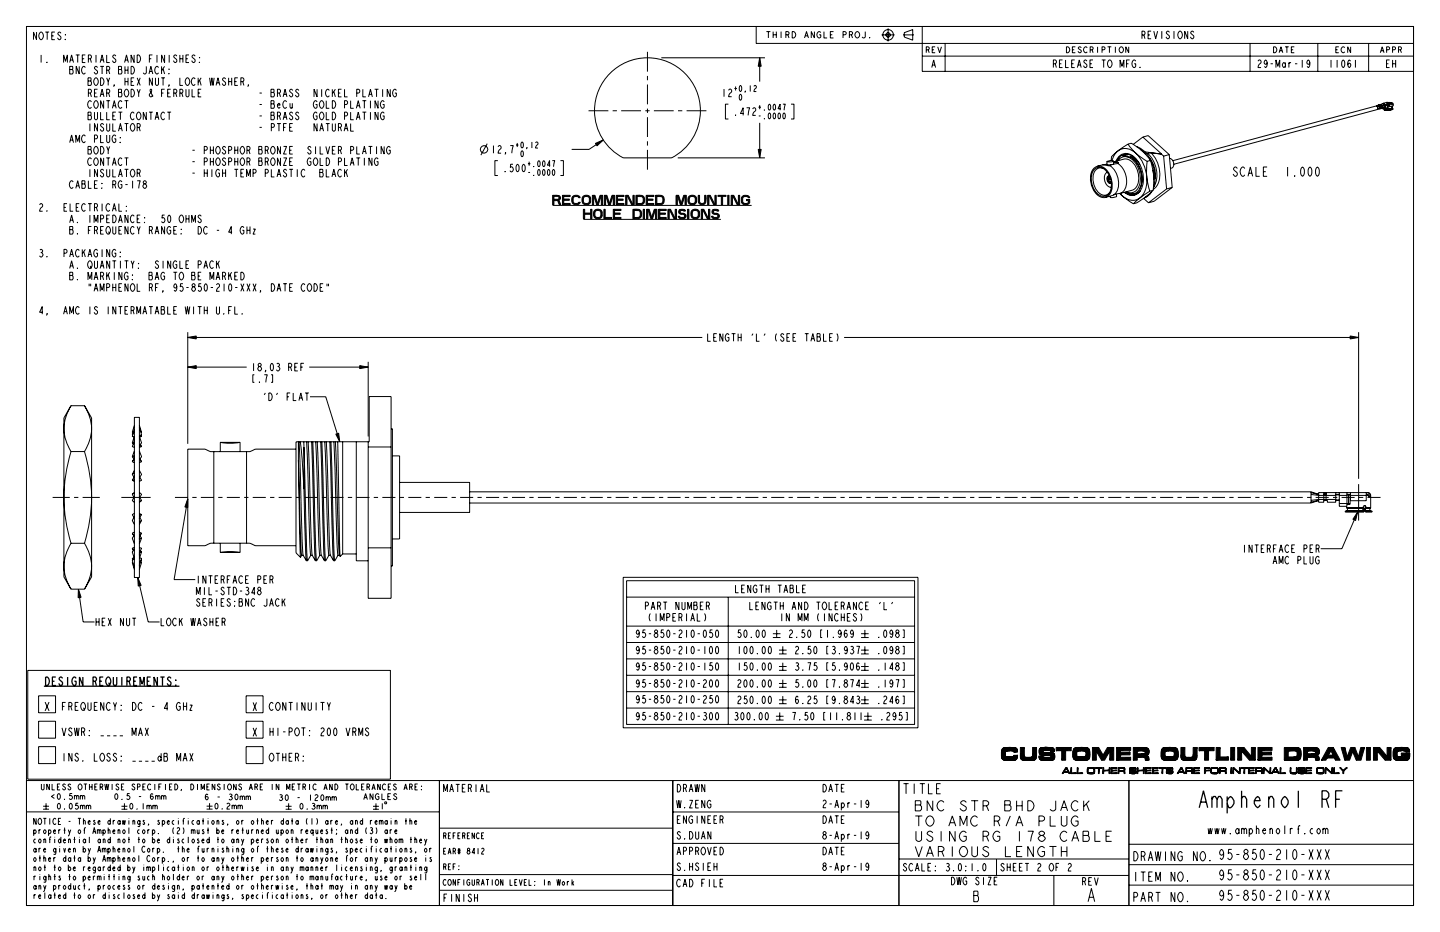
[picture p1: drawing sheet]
<svg xmlns="http://www.w3.org/2000/svg" width="432mm" height="279mm" viewBox="0 0 432 279" stroke-linecap="round" stroke-linejoin="round" font-family="sans-serif">
<g fill="none" stroke="#000" stroke-width=".3">
<path d="M11 9.6v2.3l-1-2.3v2.3M12 9.8l.2-.2a1.21 1.21 0 0 1 .8 1.2 1.21 1.21 0 0 1-.8 1.1l-.5-.9zM12.3 16.5v2.3M13.6 9.6h1.1M14 18.6l.2 .2zM14.2 9.6v2.3M15.5 10.8h.6M16.4 9.6h-.9v2.3h.9M18.3 10l-.4-.4-.4 .2a.85 .85 0 0 0 .7 1.1l.1 .6-.4 .4-.7-.6M19.1 18.8v-2.3l.5 1.9 .6-1.9v2.3M19.5 11.7l.1 .2zM19.5 10.4l.1 .2z"/>
<path d="M20.9 18.8l.6-2.3 .5 2.3M20.9 19.9h.8l.1 .2-.1 .7 .2 1-.2 .4h-.8zM21.1 18h.7M22.7 16.5h1.2M23.3 16.5v2.3M23.8 19.9v2.3l-1-2.3v2.3M24.7 17.6h.5M25.6 16.5h-.9v2.3h.9M26.5 17.6h.6l.3-.4v-.4l-.3-.3h-.6v2.3M27.1 17.6l.3 1.2M28.8 16.5v2.3M30 18.8l.6-2.3 .6 2.3"/>
<path d="M30 19.9h1.2M30.3 18h.7M30.6 19.9v2.3M32 16.5v2.3h.9M34.7 16.8l-.3-.3-.5 .2a.85 .85 0 0 0 .7 1.1l.1 .6-.3 .4-.7-.6M35.5 19.9h.8l.1 .2-.1 .7 .3 1-.3 .4h-.8zM37.4 18.8l.5-2.3 .6 2.3M37.5 19.9v2.3M37.6 18h.7M38.4 19.9v2.3M39.3 19.9a1.15 1.15 0 0 1 1.1 1.1 1.15 1.15 0 0 1-1.1 1.2zM40.2 16.5v2.3l-.9-2.3v2.3"/>
<path d="M41.1 16.5h.5a1.22 1.22 0 0 1 .6 1.3 1.22 1.22 0 0 1-1.1 1zM43.9 19.9v1.9l-.4 .4-.5-.4M44.8 17.6h.6M45.7 16.5h-.9v2.3M47.1 16.5v2.3M48.4 19.9v2.3M49.4 16.5v2.3l-1-2.3v2.3M49.4 19.9l-1 1.3M50.7 16.5v2.3M53 16.8l-.3-.3-.5 .2a.85 .85 0 0 0 .7 1.1l.1 .6-.3 .4-.7-.6M53.9 17.6h.9M53.9 16.5v2.3"/>
<path d="M54.8 16.5v2.3M55.8 17.6h.5M56.7 16.5h-.9v2.3h.9M58.5 16.8l-.3-.3-.5 .2a.85 .85 0 0 0 .7 1.1l.1 .6-.3 .4-.7-.6M59.8 18.6l.1 .2zM59.8 17.2l.1 .2zM194.1 15.5v6M198.3 17.3h31.1M226.8 7.9v5.1h197.1M227.8 17.3v7.2M229.8 9.5h1.2M230.4 9.5v1.9"/>
<path d="M231.8 9.5v1.9M231.8 10.4h1M232.8 9.5v1.9M234.2 9.5v1.9M235.6 10.4l.9-.1v-.7l-.9-.1v1.9M236.2 10.4l.4 1M237.5 9.5a.96 .96 0 0 1 1.1 .9 .96 .96 0 0 1-1.1 1zM241.2 11.4l.6-1.9 .6 1.9M241.5 10.7h.7M244.2 9.5v1.9l-.9-1.9v1.9M246.1 9.8l-.3-.3a.96 .96 0 0 0-.9 .9 .96 .96 0 0 0 .9 1l.3-.3v-.7h-.5M247.1 9.5v1.9h.9"/>
<path d="M249 10.4h.6M249.9 9.5h-.9v1.9h.9M252.8 10.4l.8-.1v-.7l-.8-.1v1.9M254.7 10.4l.8-.1v-.7l-.8-.1v1.9M255.3 10.4l.3 1M256.7 9.6l.3-.1a.96 .96 0 0 1 .8 .9 .96 .96 0 0 1-.8 1 1.06 1.06 0 0 1-.3-1.8zM259.5 9.5v1.6l-.4 .3-.6-.3M260.8 11.2l.1 .2zM264.4 10.5h3.9M266.3 8.5v3.9M270.8 10.5h3.2M271.1 9.8l2.6-.9v3.1l-2.6-.9z"/>
<path d="M276.5 16.8h147.4M277.7 14.9l.8-.1v-.6l-.8-.2v1.8M278.3 14.9l.3 .9M279.5 14.9h.6M279.6 19.5h.7M280.4 14h-.9v1.8h.9M281.2 14l.5 1.8 .6-1.8M283.4 13v8.4M315.9 19.1h.5l.4-.4v-.3l-.4-.4h-.5v2.3M316.4 19.1l.4 1.2M317.7 19.1h.6M318.6 18h-.9v2.3h.9"/>
<path d="M319.5 18v2.3h.9M319.8 14a.9 .9 0 0 1 1 .9 .9 .9 0 0 1-1 .9zM321.3 19.1h.6M321.6 14.9h.5M322.3 18h-1v2.3h1M322.5 14h-.9v1.8h.9M323.3 19.5h.7M324.2 14.3l-.3-.3-.6 .3 .9 .9-.1 .5a.54 .54 0 0 1-.9-.3M325.9 18.4l-.3-.4-.5 .2a.85 .85 0 0 0 .7 1.1l.1 .6-.3 .4-.7-.6M326 14.3l-.3-.3a.9 .9 0 0 0-.8 .9 .9 .9 0 0 0 .8 .9l.3-.3M326.8 19.1h.6M326.9 14.9l.8-.1v-.6l-.8-.2v1.8"/>
<path d="M327.5 14.9l.3 .9M327.7 18h-.9v2.3h.9M329.1 14v1.8M330.4 18h1.1M330.5 14.9l.7-.1v-.6l-.7-.2v1.8M330.9 18v2.3M332.1 14h1.1M332.4 18.2l.3-.2a1.21 1.21 0 0 1 .8 1.1 1.21 1.21 0 0 1-.8 1.2l-.6-.9zM332.7 14v1.8M334.5 14v1.8M335.9 14.2l.2-.2a.9 .9 0 0 1 .8 .9 .9 .9 0 0 1-.8 .9l-.5-.9zM337.8 19.1h.6"/>
<path d="M338.5 14v1.8l-.9-1.8v1.8M338.7 18h-.9v2.3M340.6 18.4l-.4-.4a1.2 1.2 0 0 0-.8 1.1 1.2 1.2 0 0 0 .8 1.2l.4-.4v-.8h-.5M342.4 10.5h.6l.3-.4v-.4l-.3-.4h-.6v2.3M343 10.5l.3 1.1M344.3 10.5h.5M345.2 9.3h-.9v2.3h.9M346 9.3l.5 2.3 .6-2.3M348.4 9.3v2.3M350.7 9.7l-.4-.4-.4 .2a.85 .85 0 0 0 .6 1.2l.2 .5-.4 .4-.7-.6M352 9.3v2.3M353.5 9.5l.2-.2a1.21 1.21 0 0 1 .9 1.2 1.21 1.21 0 0 1-.9 1.1l-.5-.8z"/>
<path d="M356.1 9.3v2.3l-.9-2.3v2.3M358 9.7l-.4-.4-.4 .2a.85 .85 0 0 0 .7 1.2l.1 .5-.4 .4-.7-.6M374.8 13v8.4M377.2 18.4l.5-.5 .4 .5v.3l-.8 1-.1 .6h.9M380 18.7l-.5 .6-.3-.2a.89 .89 0 0 1 .3-1.1 1.55 1.55 0 0 1 0 2.3l-.3-.4M381 19.1h.7M381.9 14a.9 .9 0 0 1 1 .9 .9 .9 0 0 1-1 .9zM383.6 15.8l.5-1.8 .6 1.8M383.8 15.2h.6M385.3 14h1.1M385.5 19.3l-.5-.6a.84 .84 0 0 0-.5 .8 .84 .84 0 0 0 .5 .8l.5-.6M385.5 18.7v1.6"/>
<path d="M385.9 14v1.8M386.5 18.7v1.6M387.1 18.9l-.4-.2-.2 .4M387.2 14.9h.6M388.1 14h-.9v1.8h.9M388.3 19.1h.7M390.5 18v2.3M392.8 18.7l-.5 .6-.3-.2a.89 .89 0 0 1 .3-1.1 1.55 1.55 0 0 1 0 2.3l-.3-.4M395.2 13v8.4M399.1 18v2.3M400.6 14.9h.5M401 18v2.3"/>
<path d="M401.4 14h-.8v1.8h.8M402.6 18.2l.2-.2a1.55 1.55 0 0 1 0 2.3 1.62 1.62 0 0 1-.2-2.1zM403.2 14.3l-.3-.3a.9 .9 0 0 0-.8 .9 .9 .9 0 0 0 .8 .9l.3-.3M405 18.4l-.4-.4a1.55 1.55 0 0 0 0 2.3 .76 .76 0 0 0 0-1.4l-.4 .6M405 14v1.8l-.9-1.8v1.8M406.4 18v2.3M410.4 13v8.4M413.9 15.8l.6-1.8 .5 1.8M414.1 15.2h.7M415.8 19.1h.5M415.8 14.9l.8-.1v-.6l-.8-.2v1.8M416.7 18h-.9v2.3h.9"/>
<path d="M417.6 14.9l.8-.1v-.6l-.8-.2v1.8M417.6 19.1h.9M417.6 18v2.3M418.5 18v2.3M419.4 14.9l.7-.1v-.6l-.7-.2v1.8M419.9 14.9l.3 .9M423.9 7.9h-416v263.6M423.9 7.9h-147.4v13.5h147.4M423.9 7.9v263.6h-416M20.9 20.8h.8M25.6 20.3l-.4-.4a1.22 1.22 0 0 0-.8 1.1 1.22 1.22 0 0 0 .8 1.2l.4-.4M26.4 23.3h.8l.1 .2-.1 .8 .2 .9-.2 .4h-.8z"/>
<path d="M26.4 33.6h.8l.1 .2-.1 .8 .2 .9-.2 .4h-.8zM26.4 24.3h.8M26.4 34.6h.8M26.5 27.9h.6l.3-.4v-.4l-.3-.3h-.6v2.2M27 37v2.3M27.1 27.9l.3 1.1M27.4 30.6l-.3-.4a1.22 1.22 0 0 0-.8 1.1 1.22 1.22 0 0 0 .8 1.2l.3-.4M28.3 33.6v1.9l.4 .4 .5-.4v-1.9M28.3 27.9h.6M28.4 23.5l.3-.2a1.21 1.21 0 0 1 .8 1.2 1.21 1.21 0 0 1-.8 1.1l-.6-.8zM28.4 30.4l.3-.2a1.21 1.21 0 0 1 .8 1.1 1.21 1.21 0 0 1-.8 1.2l-.6-.9zM29.2 20.3l-.3-.4-.5 .2a.85 .85 0 0 0 .7 1.1l.1 .6-.3 .4-.7-.6"/>
<path d="M29.2 26.8h-.9v2.2h.9M29.2 37v2.3l-.9-2.3v2.3M30 29l.6-2.2 .6 2.2M30.2 23.3h.4a1.22 1.22 0 0 1 .6 1.3 1.22 1.22 0 0 1-1 1zM30.2 33.6v2.3h.9M30.3 28.3h.7M31.1 30.2v2.3l-.9-2.3v2.3M31.1 37.4l-.4-.4-.4 .2a.85 .85 0 0 0 .7 1.2l.1 .5-.4 .4-.7-.5M31.9 30.2h1.1M32 21h.6l.3-.3v-.4l-.3-.4h-.6v2.3M32 23.3l.4 1.2v1.1M32 27.9h.6l.3-.4v-.4l-.3-.3h-.6v2.2"/>
<path d="M32 33.6v2.3h.9M32 37v1.9l.3 .4 .6-.4v-1.9M32.4 30.2v2.3M32.6 21l.3 1.2M32.6 27.9l.3 1.1M32.9 23.3l-.5 1.2M33.7 32.5l.6-2.3 .5 2.3M33.8 37v2.3h.9M33.8 34.8h.6M33.9 31.7h.7M34.3 25.6l-.1-.2-.2 .6M34.7 33.6h-.9v2.3h.9"/>
<path d="M35.5 26.8h.8l.1 .1-.1 .8 .3 1-.3 .3h-.8zM35.5 39.3l.6-2.3 .6 2.3M35.5 20.8h.8M35.5 27.7h.8M35.5 33.6h1.2M35.8 38.6h.6M36.1 33.6v2.3M36.6 30.6l-.4-.4a1.22 1.22 0 0 0-.8 1.1 1.22 1.22 0 0 0 .8 1.2l.4-.4M37.4 30.2h1.1M37.4 37h1.1M37.5 23.3v2.3M37.5 21h.9"/>
<path d="M37.5 24.5h.9M37.6 26.9l.2-.1a1.21 1.21 0 0 1 .8 1.1 1.21 1.21 0 0 1-.8 1.1l-.5-.8zM37.9 30.2v2.3M37.9 37v2.3M38.4 23.3v2.3M39.3 26.8a1.15 1.15 0 0 1 1 1.1 1.15 1.15 0 0 1-1 1.1zM39.3 24.5h.6M39.4 37.2l.2-.2a1.21 1.21 0 0 1 .8 1.2 1.21 1.21 0 0 1-.8 1.1l-.5-.8zM40.2 23.3h-.9v2.3h.9M40.2 34l-.3-.4a1.22 1.22 0 0 0-.8 1.2 1.22 1.22 0 0 0 .8 1.1l.3-.4M41.1 26.8l.5 1.1v1.1M41.1 38.2h.6l.3-.4v-.4l-.3-.4h-.6v2.3"/>
<path d="M41.1 23.3l.9 2.3M41.2 33.8l.3-.2a1.21 1.21 0 0 1 .8 1.2 1.21 1.21 0 0 1-.8 1.1l-.6-.9zM41.7 38.2l.3 1.1M42 23.3l-.9 2.3M42 26.8l-.4 1.1M43.9 33.6v2.3l-.9-2.3v2.3M44.7 22.2l.5-2.3 .6 2.3M44.7 33.6h1.1M44.9 21.4h.7M45.2 33.6v2.3M45.7 23.3v2.3l-.9-2.3v2.3M45.8 28.5l-.4 .5-.6-.3v-.4l.7-1v-.4l-.4-.1-.1 .5 .9 1.5"/>
<path d="M46.5 35.9l.6-2.3 .5 2.3M46.6 23.3v1.9l.4 .4 .5-.4v-1.9M46.7 35.1h.7M47.5 20.3l-.3-.4a1.22 1.22 0 0 0-.8 1.1 1.22 1.22 0 0 0 .8 1.2l.3-.4M48.3 23.3h1.2M48.4 27.9h.6M48.9 20.7l.5 1.5M48.9 23.3v2.3M49.4 26.8h-1v2.2M49.4 34l-.4-.4a1.22 1.22 0 0 0-.8 1.2 1.22 1.22 0 0 0 .8 1.1l.4-.4M50.2 33.6h1.1M50.3 27.9h.5"/>
<path d="M50.6 22l.1 .2zM50.6 20.7l.1 .1zM50.7 25.6l-.1-.2-.1 .6M50.7 33.6v2.3M51.2 26.8h-.9v2.2h.9M52.1 27.9h.6l.3-.4v-.4l-.3-.3h-.6v2.2M52.7 27.9l.3 1.1M53.9 23.3v2.3h.9M53.9 27.9h.6l.3-.4v-.4l-.3-.3h-.6v2.2M54.5 27.9l.3 1.1M55.8 26.8v1.9l.3 .3 .6-.3v-1.9M55.9 23.5l.2-.2a1.21 1.21 0 0 1 .8 1.2 1.21 1.21 0 0 1-.8 1.1l-.5-.8z"/>
<path d="M57.6 26.8v2.2h.9M58.5 23.7l-.3-.4a1.22 1.22 0 0 0-.8 1.2 1.22 1.22 0 0 0 .8 1.1l.3-.4M59.4 23.3v2.3M59.4 27.9h.6M59.9 24.1l.4 1.5M60.3 26.8h-.9v2.2h.9M60.3 23.3l-.9 1.4M62.8 23.3l.4 2.3 .3-2.3 .4 2.3 .3-2.3M64.8 25.6l.6-2.3 .5 2.3M65 24.8h.7M67.6 23.7l-.3-.4-.5 .2a.85 .85 0 0 0 .7 1.2l.1 .5-.3 .4-.7-.6M68.6 24.5h.9"/>
<path d="M68.6 23.3v2.3M69.5 23.3v2.3M70.4 24.5h.6M71.3 23.3h-.9v2.3h.9M72.2 24.5h.6l.3-.4v-.4l-.3-.4h-.6v2.3M72.8 24.5l.3 1.1M74.5 25.6l-.1-.2-.1 .6M77.8 34.8h.7M77.8 27.9h.7M77.8 31.3h.7M77.8 38.2h.7M81.2 26.8h.8l.2 .1-.2 .8 .3 1-.3 .3h-.8z"/>
<path d="M81.2 30.2h.8l.2 .2-.2 .7 .3 1-.3 .4h-.8zM81.2 33.6h.8l.2 .2-.2 .8 .3 .9-.3 .4h-.8zM81.2 27.7h.8M81.2 31.1h.8M81.2 34.6h.8M81.4 38.2h.5l.4-.4v-.4l-.4-.4h-.5v2.3M83.1 37h1.1M83.2 27.9h.6l.3-.4v-.4l-.3-.3h-.6v2.2M83.2 31.5h.8l-.4-.6a.84 .84 0 0 0-.4 .8 .84 .84 0 0 0 .4 .8l.4-.4M83.2 34.8h.6l.3-.4v-.4l-.3-.4h-.6v2.3M83.6 37v2.3M83.8 27.9l.3 1.1"/>
<path d="M83.8 34.8l.3 1.1M84.9 29l.6-2.2 .6 2.2M84.9 35.9l.6-2.3 .6 2.3M85 38.2h.6M85.1 28.3h.7M85.1 35.1h.7M85.9 30.6l-.3-.4a1.22 1.22 0 0 0-.8 1.1 1.22 1.22 0 0 0 .8 1.2l.3-.4M85.9 37h-.9v2.3M86.9 38.2h.5M87 30.9v1.2l.2 .4 .5-.4M87.7 30.9v1.6M87.8 27.1l-.4-.3-.4 .1a.85 .85 0 0 0 .7 1.2l.1 .6-.4 .3-.7-.5"/>
<path d="M87.8 34l-.4-.4-.4 .2a.85 .85 0 0 0 .7 1.1l.1 .6-.4 .4-.7-.6M87.8 37h-.9v2.3h.9M89.6 27.1l-.3-.3-.5 .1a.85 .85 0 0 0 .7 1.2l.1 .6-.3 .3-.7-.5M89.6 34l-.3-.4-.5 .2a.85 .85 0 0 0 .7 1.1l.1 .6-.3 .4-.7-.6M95.1 26.8v2.2l-.9-2.2v2.2M95.1 30.6l-.4-.4a1.22 1.22 0 0 0-.8 1.1 1.22 1.22 0 0 0 .8 1.2l.4-.4v-.8h-.5M95.1 34l-.4-.4a1.22 1.22 0 0 0-.8 1.2 1.22 1.22 0 0 0 .8 1.1l.4-.4v-.7h-.5M95.1 37v2.3l-.9-2.3v2.3M95.9 39.3l.6-2.3 .5 2.3M96.1 30.4l.2-.2a1.21 1.21 0 0 1 .8 1.1 1.21 1.21 0 0 1-.8 1.2l-.5-.9zM96.1 33.8l.2-.2a1.21 1.21 0 0 1 .8 1.2 1.21 1.21 0 0 1-.8 1.1l-.5-.9zM96.1 38.6h.7"/>
<path d="M96.5 26.8v2.2M97.7 37h1.2M97.8 30.2v2.3h.9M97.8 33.6v2.3h.9M98.3 37v2.3M98.7 27.1l-.3-.3a1.22 1.22 0 0 0-.8 1.1 1.22 1.22 0 0 0 .8 1.1l.3-.3M99.7 30.2a1.15 1.15 0 0 1 1 1.1 1.15 1.15 0 0 1-1 1.2zM99.7 33.6h.4a1.22 1.22 0 0 1 .6 1.3 1.22 1.22 0 0 1-1 1zM99.7 37v1.9l.3 .4 .6-.4v-1.9M99.7 26.8v2.2M100.1 27.5l.5 1.5M100.6 26.8l-.9 1.3"/>
<path d="M101.5 38.2h.6l.3-.4v-.4l-.3-.4h-.6v2.3M101.5 27.9h.6M102.1 38.2l.3 1.1M102.4 26.8h-.9v2.2h.9M103.2 39.3l.6-2.3 .5 2.3M103.3 26.8v2.2h.9M103.3 31.3h.6l.3-.4v-.3l-.3-.4h-.6v2.3M103.3 34.8h.6l.3-.4v-.4l-.3-.4h-.6v2.3M103.4 38.6h.7M105.1 30.2v2.3h1M105.1 33.6v2.3h1M105.1 37v2.3h1"/>
<path d="M106.9 32.5l.5-2.3 .6 2.3M106.9 35.9l.5-2.3 .6 2.3M107 27.9h.5l.4-.4v-.4l-.4-.3h-.5v2.2M107.1 31.7h.7M107.1 35.1h.7M108.7 30.2h1.1M108.7 33.6h1.1M108.8 26.8v2.2h.9M109.3 30.2v2.3M109.3 33.6v2.3M110.5 29l.6-2.2 .6 2.2M110.7 28.3h.7"/>
<path d="M111.1 30.2v2.3M111.1 33.6v2.3M112.3 26.8h1.2M112.9 26.8v2.2M113.4 30.2v2.3l-.9-2.3v2.3M113.4 33.6v2.3l-.9-2.3v2.3M114.7 26.8v2.2M115.2 30.6l-.5-.4a1.27 1.27 0 0 0-.6 1.2 1.27 1.27 0 0 0 .8 1.1l.3-.4v-.8h-.5M115.2 34l-.3-.4a1.22 1.22 0 0 0-.8 1.2 1.22 1.22 0 0 0 .8 1.1l.3-.4v-.7h-.5M117 26.8v2.2l-.9-2.2v2.2M118.9 27.1l-.4-.3a1.22 1.22 0 0 0-.8 1.1 1.22 1.22 0 0 0 .8 1.1l.4-.3v-.8h-.5M176.5 33.2h5.9"/>
<path d="M182.9 22a15.9 15.9 0 0 1 24.1 1.9 15.9 15.9 0 0 1-5.6 23.4h-14.5a15.9 15.9 0 0 1-4-25.3zM183.7 33.2h1.3M186.3 33.2h5.9M193.5 33.2h1.3M194.1 22.8v1.2M194.1 25.3v6M194.1 32.6v1.2M194.1 35.1v6M196.1 33.2h5.9M203.3 33.2h1.3M205.9 33.2h5.9M217.1 26.7v2.3"/>
<path d="M218.4 31.2h-.9v4.5h.9M218.5 27.1l.4-.4 .5 .4v.4l-.6 .5-.3 1h.9M220.2 26.5h.7M220.6 34.4l.1 .2zM220.6 25.9v1.2M221.9 25.8l.1-.2 .4 .6v.6l-.4 .6-.3-.6zM221.9 28.4l.1-.2 .4 .7v.6l-.4 .6-.3-.6zM223.1 34h-1.1l.8-1.7v2.3M223.5 27.4l-.1-.1-.1 .5M223.9 32.3h.9l-.5 2.3M225 25.6v1.8M225.7 32.7l.5-.4 .4 .4v.4l-.6 .5-.3 1h.9"/>
<path d="M226.1 25.9l.3-.3 .4 .3-.7 1.5h.7M227.4 32.1h.8M227.5 34.8h.6M227.8 31.5v1.2M227.8 36.8v10.5M229.2 32.9l.1 .1zM229.2 35.5l.1 .2zM230.5 31.4l.2-.2 .2 .2 .2 .4v.6l-.4 .6-.3-.6zM230.5 34l.2-.2 .2 .2 .2 .5-.1 .9-.3 .3-.3-.6zM232 31.4l.2-.2 .2 .2 .2 .4-.1 .9-.3 .3-.4-.6zM232 34l.2-.2 .2 .2 .2 .5-.1 .9-.3 .3-.4-.6zM233.5 34l.2-.2 .1 .2 .2 .5v.6l-.3 .6-.4-.6z"/>
<path d="M234.1 32.6h-.8l.6-1.4v1.8M234.8 31.2h.7l-.4 1.8M234.9 34l.2-.2 .2 .2 .2 .5v.6l-.4 .6-.3-.6zM237.2 31.2h.9v4.5h-.9M279.4 20.3l.6-2.3 .5 2.3M323.1 20.3l.5-2.3 .6 2.3M335.9 20.3v-2.3l.5 1.9 .6-1.9v2.3M341.8 20.1l.1 .2zM382.6 20.3v-2.3l.6 1.9 .5-1.9v2.3M412.7 31.8l-61 16.4M412.7 31.8l.2 .1M412.7 31.8l.9 .1"/>
<path d="M412.9 32.9h.1M412.9 32.9l-60.9 16.4M412.9 31.9l.1 .1M412.9 31.9h.7M412.9 31.7l-.1 .1M412.9 31.7h.6M413 32h.1M413 32.8h-.1M413 32v.1M413 32.1l.1 .6M413 32.8h.1M413.1 32.7h-.1"/>
<path d="M413.2 32.7l-.2 .1M413.2 32.7l-.3 .1M413.2 31.5l-.1 .1M413.2 31.5v.1M413.2 31.5h.1M413.3 31.5h-.1M413.3 31.5h.2M413.4 31.6h-.1M413.4 31.6l-.5 .1M413.4 32.6l.2 .1M413.5 31.5h.1M413.5 31.5l-.1 .1"/>
<path d="M413.5 31.7l.3 .3M413.6 31.9h.1M413.6 32h.1M413.6 31.9v.1M413.6 32.5h.1M413.6 32.5l-.4 .2M413.6 32l-.6 .1M413.6 32l.1 .4M413.7 32.5h-.1M413.7 32.5h.1M413.7 32.4l-.1 .1M413.7 32.4l-.6 .3"/>
<path d="M413.7 32.7h-.1M413.8 32v.4M413.8 32.5l-.1 .2M413.8 32.4v.1M414 31.7h.1M413.9 31.6h.1M414 31.7l.1 .1M414 31.3h.1M414 31.6v.1M414 31.3l-.7 .2M414.1 31.6l-.6 .1M414.1 31.6v.2"/>
<path d="M414.1 31.8l.1 .5M414.1 31.8h.1M414.1 31.3h-.1M414.1 32.5h.4M414.1 32.5l-.4 .2M414.2 32.4l-.1 .1M414.2 32.3v.1M414.2 32.4h.1M414.2 31.2l-.1 .1M414.2 31.6h-.1M414.2 31.6h.1M414.2 31.6v.2"/>
<path d="M414.2 31.2h.1M414.2 31.2v.1M414.2 31.8h-.1M414.3 31.2h.1M414.2 31.8h.1M414.3 32.3l.3 .1M414.3 32.5l1.1 .2M414.3 31.3h-.2M414.3 31.8l.1 .5M414.3 31.8h.1M414.3 31.8l-.5 .2M414.3 31.6l.1 .1"/>
<path d="M414.3 32.2l-.1 .1M414.4 31.8v.1M414.4 31.7l.1 .2M414.4 31.7v.6M414.4 32.3l-.6 .1M414.4 32.3h.1M414.4 32.3l.1 .1M414.5 31.9l.1 .4M414.6 32.4l-.1 .1M414.6 32.3v.1M414.7 31l-.1 .1M414.7 31h.4"/>
<path d="M414.8 31.1h.1M414.8 31.1l-.6 .1M414.8 32.5l.1 .1v-.1M414.9 32.5h.5M415 31.4h.1M415 32.8l.3 .3M415 32.8l.3 .2M415 31.4l-.7 .2M415 31.4l.2 .1M415.1 31h.1M415.1 31v.1M415.1 31l-.3 .1"/>
<path d="M415.2 31.5h.1M415.2 32.4l-.7 .1M415.2 32.4h.1M415.2 32.7l-.2 .1M415.2 31.6v.1M415.2 32.7l.1 .2M415.2 32.7h.1M415.2 32.7l.2 .2M415.2 32.3v.1M415.2 32.3h.1M415.2 31.7l-.7 .2M415.2 31.7l.1 .4"/>
<path d="M415.2 32.4l-.3 .1M415.3 33v.1M415.3 32.1l-.1 .2M415.3 32.1l-.7 .2M415.3 31.4h-.3M415.3 32.3h.1M415.3 31.4h.1M415.3 31.5h.1M415.3 31.5h-.1M415.3 31.4l.2 .3M415.3 31.4v.1M415.3 31.5l.1 .1"/>
<path d="M415.3 31.5l-.1 .1M415.3 32.2v.1M415.3 32.2l.1 .3M415.3 32.9v.1M415.3 32.2h.1M415.4 31.6h-.2M415.4 32.3h-.1M415.4 31.6h.1M415.4 32.4h-.2M415.4 31.6v.8M415.4 32.9h-.1M415.4 32.5h.1"/>
<path d="M415.4 32.7v.2M415.4 32.1h-.1M415.4 32.7h.1M415.5 33l-.2 .1M415.5 33h.1M415.5 31.7l.1 .8M415.5 32.7h.1M415.5 32.7v.3M415.6 32.7h.1M415.6 32.5l-.2 .2M415.6 32.7h-.1M415.6 32.7v.2"/>
<path d="M415.6 32.9l-.1 .1M415.8 30.9h.1M415.8 31.2h.1M415.8 30.9l.7 .1M415.8 31.2l-.5 .2M415.9 31.2h.1M415.9 31.2l.1 .1M415.9 30.7h.1M415.9 30.8v.1M415.9 30.8l-.1 .1M415.9 30.9h.1M415.9 30.7h.6"/>
<path d="M415.9 30.7l-1.2 .3M416 30.8h-.1M416 30.8l-.1 .1M416 30.8l.6 .2M416 31.3h.1M416 31.4l.1 .1M416.1 31.5l-.6 .2M416.1 31.5v.8M416.1 31.1l-.3 .1M416.1 31.1l.3 .1M416.1 31.1l.1 1.2M416.1 32.3l-.1 .3-.6 .1"/>
<path d="M416.1 32.3l-.5 .2M416.1 31.3h-.1M416.1 31.3l.3 .1M416.1 31.4h-.1M416.2 32.3h-.1M416.3 31.3l-.2 .1M416.4 31.2l.2 .3M416.4 31.4l.3 .6M416.4 31.4h-.4M416.5 30.7l.6 .1M416.6 31h-.1M416.6 30.7l.6 .1"/>
<path d="M416.6 30.7h-.1M416.6 31.5l.1 .5M417 30.8l.5 .1M417.1 30.8h.1M417.1 30.8h-.1M417.2 30.8h.1M417.4 32.5h.1M417.4 32.5v.2M417.4 32.5l-1.8 .2M417.4 32.7h.1M417.4 32.7l-1.8 .2M417.4 32.4v.1"/>
<path d="M417.4 32.4l-1.7 .2M417.4 32.5l.3 .1M417.5 32.4l-.1 .1M417.5 32.4v.2M417.5 32.7l-2 .3M417.5 32.7l.2 .1M417.5 32.5h.1M417.5 32.4h.1M417.5 32.5v.1M417.5 31.8v.5M417.5 32.5l.1 .1M417.5 32.6h.1"/>
<path d="M417.5 32.3l-.1 .1M417.5 32.3h-.1M417.5 32.3h.1M417.5 32.3v.1M417.5 30.9l.3 .3M417.5 30.9l-1.1 .3M417.6 32.7l-.8 .3h-1.3M417.6 32.7l-2.1 .3M417.7 32.6h-.1M417.7 32.6v.2M417.7 32.7v.1M417.8 31.2v.5l-1.1 .3"/>
<path d="M417.8 31.2l-1.2 .3M20.9 42.8l.6-2.3 .5 2.3M21.1 42h.7M21.9 54.6l-.3-.4a1.22 1.22 0 0 0-.8 1.1 1.22 1.22 0 0 0 .8 1.2l.3-.4M22.7 42.8v-2.3l.6 1.9 .6-1.9v2.3M22.7 56.5l.6-2.3 .6 2.3M23 55.7h.6M24.6 54.2h.8l.1 .2-.1 .7 .2 1-.2 .4h-.8zM24.6 55.1h.8M25.6 40.9l-.4-.4a1.22 1.22 0 0 0-.8 1.1 1.22 1.22 0 0 0 .8 1.2l.4-.4M26.4 43.9h.8l.1 .2-.1 .8 .2 .9-.2 .4h-.8zM26.4 44.9h.8"/>
<path d="M26.5 54.2v2.3h.9M27 50.8v2.2M27.4 47.7l-.3-.4a1.22 1.22 0 0 0-.8 1.2 1.22 1.22 0 0 0 .8 1.1l.3-.4M28.3 41.6h.6l.3-.4v-.3l-.3-.4h-.6v2.3M28.3 55.3h.6M28.4 44.1l.3-.2a1.21 1.21 0 0 1 .8 1.1 1.21 1.21 0 0 1-.8 1.2l-.6-.9zM28.4 47.5l.3-.2a1.21 1.21 0 0 1 .8 1.2 1.21 1.21 0 0 1-.8 1.1l-.6-.8zM29.2 50.8v2.2l-.9-2.2v2.2M29.2 54.2h-.9v2.3h.9M30.2 40.5v2.3h.9M30.2 43.9a1.15 1.15 0 0 1 1 1.1 1.15 1.15 0 0 1-1 1.2zM30.5 56.3l.1 .2z"/>
<path d="M30.5 54.9l.1 .2zM31.1 47.3v2.3l-.9-2.3v2.3M31.1 51.1l-.4-.3-.4 .1a.85 .85 0 0 0 .7 1.2l.1 .6-.4 .3-.7-.5M31.9 47.3h1.1M32 40.5v1.9l.3 .4 .6-.4v-1.9M32 43.9l.4 1.1v1.2M32 50.8v1.9l.3 .3 .6-.3v-1.9M32.4 47.3v2.3M32.9 43.9l-.5 1.1M33.7 49.6l.6-2.3 .5 2.3M33.8 50.8v2.2h.9M33.8 55.3h.6l.3-.4v-.3l-.3-.4h-.6v2.3"/>
<path d="M33.9 48.9h.7M34.4 55.3l.3 1.2M34.7 40.9l-.3-.4a1.22 1.22 0 0 0-.8 1.1 1.22 1.22 0 0 0 .8 1.2l.3-.4v-.8h-.4M35.5 53l.6-2.2 .6 2.2M35.8 52.3h.6M36 42.6l.1 .2zM36 41.2l.1 .2zM36.6 47.7l-.4-.4a1.22 1.22 0 0 0-.8 1.2 1.22 1.22 0 0 0 .8 1.1l.4-.4M36.6 54.6l-.4-.4a1.22 1.22 0 0 0-.8 1.1 1.22 1.22 0 0 0 .8 1.2l.4-.4v-.8h-.5M37.4 47.3h1.1M37.4 50.8h1.1M37.6 55.3h.7"/>
<path d="M37.9 47.3v2.3M37.9 50.8v2.2M39.4 50.9l.2-.1a1.21 1.21 0 0 1 .8 1.1 1.21 1.21 0 0 1-.8 1.1l-.5-.8zM39.8 54.2v2.3M41.1 51.9h.6l.3-.4v-.4l-.3-.3h-.6v2.2M41.1 54.2h.9l-.4 2.3M41.7 51.9l.3 1.1M43.1 55.3l.4-.2 .5 .6-.5 .8-.7-.6zM43.3 55.1l-.4-.4 .4-.5 .6 .4-.4 .5M57.7 45h.7M57.7 48.5h.7M57.7 51.9h.7"/>
<path d="M61.2 45h.6l.4-.3v-.4l-.4-.4h-.6v2.3M61.2 48.5h.6l.4-.4v-.4l-.4-.4h-.6v2.3M61.2 50.8v2.2M61.2 51.9h1M62.2 50.8v2.2M63.1 45h.9M63.1 43.9v2.3M63.1 47.3v2.3M63.1 48.5h.9M63.5 50.8v2.2M64 43.9v2.3M64 47.3v2.3"/>
<path d="M65 44.1l.2-.2a1.21 1.21 0 0 1 .9 1.1 1.21 1.21 0 0 1-.9 1.2l-.5-.9zM65 47.5l.2-.2a1.21 1.21 0 0 1 .9 1.2 1.21 1.21 0 0 1-.9 1.1l-.5-.8zM65.8 51.1l-.3-.3a1.22 1.22 0 0 0-.8 1.1 1.22 1.22 0 0 0 .8 1.1l.3-.3v-.8h-.4M66.7 51.9h.9M66.7 50.8v2.2M67.6 44.3l-.3-.4-.5 .2a.85 .85 0 0 0 .7 1.1l.1 .6-.3 .4-.7-.6M67.6 47.7l-.3-.4-.5 .2a.85 .85 0 0 0 .7 1.2l.1 .5-.3 .4-.7-.6M67.6 50.8v2.2M68.6 45h.5l.4-.3v-.4l-.4-.4h-.5v2.3M68.6 48.5h.5l.4-.4v-.4l-.4-.4h-.5v2.3M70.3 50.8h1.1M70.4 45h.9"/>
<path d="M70.4 43.9v2.3M70.4 47.3v2.3M70.4 48.5h.9M70.8 50.8v2.2M71.3 43.9v2.3M71.3 47.3v2.3M72.2 51.9h.6M72.3 44.1l.3-.2a1.21 1.21 0 0 1 .8 1.1 1.21 1.21 0 0 1-.8 1.2l-.6-.9zM72.3 47.5l.3-.2a1.21 1.21 0 0 1 .8 1.2 1.21 1.21 0 0 1-.8 1.1l-.6-.8zM73.1 50.8h-.9v2.2h.9M73.9 53v-2.2l.6 1.9 .6-1.9v2.2M74 45h.6l.4-.3v-.4l-.4-.4h-.6v2.3"/>
<path d="M74 48.5h.6l.4-.4v-.4l-.4-.4h-.6v2.3M74.6 45l.4 1.2M74.6 48.5l.4 1.1M75.9 51.9h.5l.4-.4v-.4l-.4-.3h-.5v2.2M77.6 43.9h.8l.1 .2-.1 .8 .2 .9-.2 .4h-.8zM77.6 47.3h.8l.1 .2-.1 .8 .2 .9-.2 .4h-.8zM77.6 44.9h.8M77.6 48.3h.8M79.5 45h.6l.3-.3v-.4l-.3-.4h-.6v2.3M79.5 48.5h.6l.3-.4v-.4l-.3-.4h-.6v2.3M79.5 51.9h.6l.3-.4v-.4l-.3-.3h-.6v2.2M80.1 45l.3 1.2"/>
<path d="M80.1 48.5l.3 1.1M81.4 50.8v2.2h.9M81.5 44.1l.2-.2a1.21 1.21 0 0 1 .8 1.1 1.21 1.21 0 0 1-.8 1.2l-.5-.9zM81.5 47.5l.2-.2a1.27 1.27 0 0 1 .8 1.1 1.27 1.27 0 0 1-.7 1.2h-.2a1.47 1.47 0 0 1-.1-2.1zM83.1 53l.5-2.2 .6 2.2M83.3 52.3h.7M84.1 43.9v2.3l-.9-2.3v2.3M84.1 47.3v2.3l-.9-2.3v2.3M85 43.9h.9l-.9 2.3h.9M85 47.3h.9l-.9 2.3h.9M85.9 51.1l-.3-.3-.5 .1a.85 .85 0 0 0 .7 1.2l.1 .6-.3 .3-.7-.5M86.7 50.8h1.2"/>
<path d="M86.9 45h.5M86.9 48.5h.5M87.3 50.8v2.2M87.8 43.9h-.9v2.3h.9M87.8 47.3h-.9v2.3h.9M89.1 50.8v2.2M91.4 51.1l-.3-.3a1.22 1.22 0 0 0-.8 1.1 1.22 1.22 0 0 0 .8 1.1l.3-.3M93.3 44.3l-.4-.4-.4 .2a.85 .85 0 0 0 .6 1.1l.2 .6-.4 .4-.7-.6M93.3 47.7l-.4-.4a1.22 1.22 0 0 0-.8 1.2 1.22 1.22 0 0 0 .8 1.1l.4-.4v-.7h-.5M94.3 47.5l.2-.2a1.21 1.21 0 0 1 .8 1.2 1.21 1.21 0 0 1-.8 1.1l-.5-.8zM94.6 43.9v2.3M95.9 50.8h.8l.1 .1-.1 .8 .2 1-.2 .3h-.8z"/>
<path d="M95.9 51.7h.8M96 43.9v2.3h.9M96 47.3v2.3h.9M97.7 43.9l.6 2.3 .6-2.3M97.8 47.3a1.15 1.15 0 0 1 1.1 1.2 1.15 1.15 0 0 1-1.1 1.1zM97.8 50.8v2.2h.9M99.5 53l.6-2.2 .6 2.2M99.7 45h.5M99.8 52.3h.7M100.6 43.9h-.9v2.3h.9M101.5 45h.6l.3-.3v-.4l-.3-.4h-.6v2.3M101.5 48.5h.6l.3-.4v-.4l-.3-.4h-.6v2.3"/>
<path d="M102.1 45l.3 1.2M102.4 51.1l-.3-.3a1.22 1.22 0 0 0-.8 1.1 1.22 1.22 0 0 0 .8 1.1l.3-.3M103.3 47.3v2.3h.9M103.3 50.8v2.2M103.8 51.5l.4 1.5M104.2 50.8l-.9 1.3M105 49.6l.6-2.3 .6 2.3M105.1 45h.6l.4-.3v-.4l-.4-.4h-.6v2.3M105.3 48.9h.6M106.9 47.3h1.1M107 43.9v2.3h.9M107.4 47.3v2.3"/>
<path d="M108.7 46.2l.6-2.3 .5 2.3M108.9 45.4h.7M109.3 47.3v2.3M110.5 43.9h1.2M111.1 43.9v2.3M111.5 47.3v2.3l-.9-2.3v2.3M112.9 43.9v2.3M113.4 47.7l-.4-.4a1.22 1.22 0 0 0-.8 1.2 1.22 1.22 0 0 0 .8 1.1l.4-.4v-.7h-.5M115.2 43.9v2.3l-.9-2.3v2.3M117 44.3l-.3-.4a1.2 1.2 0 0 0-.8 1.1 1.2 1.2 0 0 0 .8 1.2l.3-.4v-.8h-.4M146.1 43.1l-1.9 3.4M148 43.6v2.3"/>
<path d="M149.3 48.2h-.9v4.4h.9M149.3 44l.5-.4 .5 .4v.4l-.6 .6-.4 .9h1M151.4 51.3l.1 .2zM151.6 45.9l-.1-.2-.1 .6M153 43.6h.9l-.4 2.3M153.8 49.2h-.7l-.1 1 .3-.2a.74 .74 0 0 1 .6 .8 .74 .74 0 0 1-.7 .7l-.3-.4M154.7 43.5h.8M155 49.4l.2-.2a1.55 1.55 0 0 1 0 2.3 1.62 1.62 0 0 1-.2-2.1zM155.1 42.9v1.2M156.4 42.7l.2-.1 .1 .1 .2 .5-.1 .9-.2 .3-.4-.6zM156.4 45.3l.2-.1 .1 .1 .2 .5-.1 .9-.2 .3-.4-.6zM156.8 49.4l.2-.2a1.55 1.55 0 0 1 0 2.3 1.62 1.62 0 0 1-.2-2.1z"/>
<path d="M158 44.4l-.1-.2-.1 .5M158.3 49.1h.7M158.4 51.7h.5M158.7 48.5v1.2M159.5 42.6v1.8M160 49.8l.1 .2zM160 52.5l.1 .1zM160.6 42.9l.4-.4 .3 .4-.7 1.5h.7M161.4 48.3l.2-.1 .2 .1 .2 .5-.1 .9-.3 .3-.4-.6zM161.4 50.9l.2-.1 .2 .1 .2 .5-.1 .9-.3 .3-.4-.6zM162.9 48.3l.2-.1 .1 .1 .2 .5-.1 .9-.2 .3-.4-.6zM162.9 50.9l.2-.1 .1 .1 .2 .5-.1 .9-.2 .3-.4-.6z"/>
<path d="M164.3 50.9l.2-.1 .4 .6-.1 .9-.3 .3-.3-.6zM165 49.5h-.8l.6-1.3v1.8M165.6 48.2h.8l-.4 1.8M165.8 50.9l.2-.1 .4 .6v.6l-.4 .6-.4-.6zM168.1 48.2h.8v4.4h-.8M180.9 42l-4.3 2.8h-5.2M194.1 42.4v1.2M194.1 44.9v6M203.2 47.3h26.2M329 49.9a4.1 4.1 0 0 0-1.9 4.9 5 5 0 0 0 3.9 4.4h.5M329 49.9l.3-.1a3.6 3.6 0 0 1 3.4 2.4 5.8 5.8 0 0 1-.4 6.5l-.8 .5M330.6 49.4l2.2 .3"/>
<path d="M330.6 49.4l-1.6 .5M330.8 50.5a2.07 2.07 0 0 0-2.9 1.7 5.3 5.3 0 0 0 3 6.3l1.1-.1 .6-.5M330.8 50.5a5.9 5.9 0 0 1 1.8 7.4M330.8 50.5a2.27 2.27 0 0 0-3.5 2 6 6 0 0 0 2.6 6.1 2.03 2.03 0 0 0 2.7-.7M331.9 48.4l.1 .9h1.5M331.9 49.2l-1.3 .2M332 49.2h-.1M332 51.6a2.63 2.63 0 0 0 1.2 4.5M332.1 53.6v.3M332.1 53.6h.1M332.1 53.9l.7 .9M332.1 53.9h.1"/>
<path d="M332.2 53.9l.5 .8M332.4 53.6h-.2M332.5 53.9h-.3M332.5 53.9l.4 .6M332.5 54.7l.2 .2M332.5 52.8l-.4 .4M332.5 52.8l.2-.1zM332.6 52.8l-.4 .3v.5M332.6 52.8v.1M332.6 52.9l-.4 .7M332.6 52.9l.2 .2M332.6 52.7a1.16 1.16 0 0 0-.7 1.4 1.16 1.16 0 0 0 1.3 .8"/>
<path d="M332.6 52.7h.1M332.7 54.7l.1 .1M332.8 53.1l-.4 .5M332.8 54.9h.3M332.8 49.7a6.3 6.3 0 0 1 1.7 8.2l-.6 .6M332.8 53.1h.1M332.9 54.5l-.2 .2M332.9 53.5l-.5 .1M333 54.7v.2M333 54.8h-.2M333 53.6l-.9 .3M333 53.7l-.5 .2"/>
<path d="M333 54.9l.2-.1zM333.1 54.5l-.1 .2M333.1 54.5h.1M333.2 54.4l-.3 .1M333.2 54.5h-.1M333.2 54.6l-.2 .1M333.2 54.8l-.2 .1M333.5 49.3l-.7 .4M333.8 49.3h-.3M333.9 48.3l-.6-.2-1.4 .3M333.9 48.3l-.6 .2-1.4-.1M333.9 48.3v.8l-.1 .2"/>
<path d="M333.9 58.5l-2.4 .7M333.9 48.5l3.2-.8a2.87 2.87 0 0 1 3 1.4 5.5 5.5 0 0 1-.2 7.7l-3.9 1.2M333.9 48.5h1.2l.3 .5M333.9 48.7l1.5 .3M334.5 58.2l-.6 .3M334.6 58.2h-.1M334.6 48.3a3.4 3.4 0 0 1 3-2.2 3.4 3.4 0 0 1 3.2 1.7 8.7 8.7 0 0 1 1.3 9.2M334.8 58.1l-.1 .9-1.6 .2-.3-.4M334.8 58.1l-.2 .1M335.2 49l-1.4 .3M335.2 49a6.3 6.3 0 0 1 1.7 8.3l-.9 .7M335.3 48.2l.7-.8 1.2-.4a4.3 4.3 0 0 1 4 3.1 6.1 6.1 0 0 1-.9 7.3 2.56 2.56 0 0 1-2.5 .1"/>
<path d="M335.3 45.2l-.9 .7a2.57 2.57 0 0 0-1.2 2.2M335.3 45.2l-1.2 1.3-.6 1.6M335.3 45.2a4.1 4.1 0 0 1 5.2 .7M335.4 49h-.2M335.8 58l.7 .7M336 58l-1.2 .1M336.2 57.9h-.1M336.3 57.9h-.1M336.5 46.6l-.8 .5-.7 1.1M336.5 46.6h.1M336.5 58.7l3.4 2.4M336.5 58.7a4.1 4.1 0 0 0 5.3 .6"/>
<path d="M336.5 46.6l2.4 .4M337.3 57.6l1.5 .8M337.4 57.6l1.5 .8M337.6 57.6l1.7 .6 1.6-.5M337.7 46.4h.1M337.7 46.4l-.3 .1M337.8 46.4l-.5 .1M337.8 46.4h.4h-.4M337.8 46.4h.1M338.2 43.2a2.01 2.01 0 0 1 2.3 .6l2.6 2 1.9 2.3M338.2 43.2l-2.9 2M338.2 43.2l2.4 2.7"/>
<path d="M338.4 46.3l-.6 .1M338.4 46.3l1.3 .5M338.4 46.3h-1l-.8 .3h.9l-.6-.2M338.9 58.4h1.3M338.9 47a7.7 7.7 0 0 1 2.5 10.1l-.5 .5M339 47l1 .1M339 47a7.5 7.5 0 0 1 2.7 9.7M339 47h-.1M339.5 47.1l1.3 1 1 1.3M340.5 45.9h.1M340.6 45.9a11 11 0 0 1 3.3 7.1M340.6 45.9l3.4 2.5"/>
<path d="M340.8 44a10.1 10.1 0 0 1 5.5 10.4l-.4 2M340.9 57.6v.1M341.6 57.5l-1.1 .6h-1.2M341.6 57.5l-1.2 .9h-1.6M341.7 57.4l-.1 .1M341.8 59.3l-1.9 1.8M341.8 57.2l-.1 .3M341.9 57.2l-.2 .2M341.9 44.7l1.6 1.6M342 57l-.1 .2M342 57l-.2 .2M342.1 57a3.1 3.1 0 0 1-5 .7"/>
<path d="M342.7 41.1l-2.9 2.2M342.7 41.1l5.6 5.1M342.7 41.1l1.6-.4 6.3 5.6M342.9 59.5l1.5 1.3M343.1 59.3l-2.3 1.5-.9 .3M343.3 45.5l5 .7M343.7 46h.5M343.9 53a7.3 7.3 0 0 1-2.1 6.3M343.9 53l.9 4.3M344 48.4l-.1 4.6M344.2 46a8.5 8.5 0 0 1 1.8 10M344.3 58.4l-1 .8"/>
<path d="M344.6 47.2a8.2 8.2 0 0 1 1.8 6.4M344.8 57.3l-3 2M345 48.1l.9 4.3-.1 4.7M345 48.1l-1 .3M345 45.8a8.7 8.7 0 0 1 2.1 9.6l-1.3 1.4M345 45.8l3.3 .4M345 45.8l-.8 .2M345.3 57.6l-2.2 1.7M345.3 57.6l-1 1.1-1.2 .6M345.7 50.9l.2 1.5M345.8 57.1l-1 .2M345.8 57.1l-.5 .5"/>
<path d="M345.9 52.4l.1 1.5M348.3 46.2l.6 .6M348.3 46.2h.1M348.9 46.8l.9 9.8M349.8 56.6l-5.4 4.2M350.6 46.3l.9 9.9M350.6 46.3l-1.7 .5M350.7 47.5l.6 .2 .4 .5M351.5 56.2l-5.4 4.1-1.7 .5M351.5 56.2l-1.7 .4M351.7 48.2l.3 1.1M352 49.3l-.1 .3a.98 .98 0 0 1-.9 .9"/>
<path d="M371 50.5a.58 .58 0 0 0-1-.2 .58 .58 0 0 0 .4 1 .8 .8 0 0 1 .6 .8 .8 .8 0 0 1-.7 .8l-.5-.7M373.3 50.5l-.5-.4a1.49 1.49 0 0 0-.9 1.4 1.49 1.49 0 0 0 .9 1.4l.5-.5M374.2 52.9l.7-2.8 .7 2.8M374.5 51.9h.8M376.6 50.1v2.8h1.1M378.8 51.5h.7M380 50.1h-1.2v2.8h1.2M386.1 50.1v2.8M388.2 52.6l.1 .3zM390.3 50.3l.3-.2a1.89 1.89 0 0 1 0 2.8 1.98 1.98 0 0 1-.3-2.6zM392.5 50.3l.3-.2a1.89 1.89 0 0 1 0 2.8 1.98 1.98 0 0 1-.3-2.6zM394.8 50.3l.2-.2a1.89 1.89 0 0 1 0 2.8 1.98 1.98 0 0 1-.2-2.6z"/>
<path d="M11.9 61.4l.4-.4 .5 .4v.4l-.6 .6-.3 .9h.9M12 75l.4-.2 .4 .3-.4 .6 .5 .8-.6 .6-.4-.4M12.2 75.7h.2M14 63.1l.2 .2zM14 76.9l.2 .1zM19.2 75.9h.6l.3-.4v-.4l-.3-.3h-.6v2.2M19.2 62.2h.6M20.1 61h-.9v2.3h.9M20.9 66.8l.6-2.3 .5 2.3M20.9 67.9h.8l.1 .2-.1 .8 .2 .9-.2 .4h-.8zM20.9 77l.6-2.2 .5 2.2M20.9 68.9h.8"/>
<path d="M21 61v2.3h.9M21.1 66h.7M21.1 76.3h.7M21.1 79.7h.7M22.8 62.2h.6M23.2 66.6l.1 .2zM23.2 70l.1 .2zM23.8 61h-1v2.3h1M23.8 75.1l-.4-.3a1.22 1.22 0 0 0-.8 1.1 1.22 1.22 0 0 0 .8 1.1l.4-.3M24.7 74.8v2.2M25.1 75.5l.5 1.5M25.6 61.4l-.4-.4a1.22 1.22 0 0 0-.8 1.2 1.22 1.22 0 0 0 .8 1.1l.4-.4"/>
<path d="M25.6 74.8l-.9 1.3M26.4 77l.6-2.2 .5 2.2M26.4 61h1.1M26.5 69h.6M26.6 78.4l.2-.2a1.21 1.21 0 0 1 .8 1.1 1.21 1.21 0 0 1-.8 1.2l-.5-.9zM26.6 76.3h.7M27 61v2.3M27 64.5v2.3M27.1 79.7l.3 .8M27.4 67.9h-.9v2.3M28.2 66.8v-2.3l.6 1.9 .6-1.9v2.3M28.3 62.2h.6l.3-.4v-.4l-.3-.4h-.6v2.3"/>
<path d="M28.3 69h.6l.3-.3v-.4l-.3-.4h-.6v2.3M28.3 78.2v1.9l.4 .4 .5-.4v-1.9M28.9 62.2l.3 1.1M28.9 69l.3 1.2M29.2 75.1l-.3-.3a1.22 1.22 0 0 0-.8 1.1 1.22 1.22 0 0 0 .8 1.1l.3-.3v-.8h-.4M30.2 65.6h.5l.4-.4v-.3l-.4-.4h-.5v2.3M30.2 69h.5M30.3 79.7h.7M30.6 61v2.3M30.6 74.8v2.2M31.1 67.9h-.9v2.3h.9M32 65.6h.6"/>
<path d="M32.1 68.1l.2-.2a1.21 1.21 0 0 1 .8 1.1 1.21 1.21 0 0 1-.8 1.2l-.5-.9zM32.6 69.4l.3 .8M32.9 61.4l-.3-.4a1.22 1.22 0 0 0-.8 1.2 1.22 1.22 0 0 0 .8 1.1l.3-.4M32.9 64.5h-.9v2.3h.9M32.9 74.8v2.2l-.9-2.2v2.2M32.9 78.2v2.3l-.9-2.3v2.3M33.7 63.3l.6-2.3 .5 2.3M33.7 78.2h1.1M33.8 64.5a1.15 1.15 0 0 1 1 1.1 1.15 1.15 0 0 1-1 1.2zM33.8 67.9v1.9l.4 .4 .5-.4v-1.9M33.9 62.6h.7M34.3 78.2v2.3"/>
<path d="M34.7 75.1l-.3-.3a1.22 1.22 0 0 0-.8 1.1 1.22 1.22 0 0 0 .8 1.1l.3-.3v-.8h-.4M35.5 66.8l.6-2.3 .6 2.3M35.6 61v2.3h1M35.6 69h.6M35.8 66h.6M36 76.9l.1 .1zM36 75.5l.1 .2zM36.1 78.2v2.3M36.6 67.9h-1v2.3h1M37.4 78.2h1.1M37.8 63.1l.1 .2zM37.8 61.8l.1 .2z"/>
<path d="M37.9 78.2v2.3M38.4 64.5v2.3l-.9-2.3v2.3M38.4 67.9v2.3l-.9-2.3v2.3M39.3 78.2l.5 1.1v1.2M40.2 64.9l-.3-.4a1.22 1.22 0 0 0-.8 1.1 1.22 1.22 0 0 0 .8 1.2l.3-.4M40.2 68.3l-.3-.4a1.2 1.2 0 0 0-.9 1.1 1.2 1.2 0 0 0 .9 1.2l.3-.4M40.2 78.2l-.4 1.1M41.1 67.9l.5 1.1v1.2M41.1 65.6h.6M41.5 79l.1 .1zM42 64.5h-.9v2.3h.9M42 67.9l-.4 1.1"/>
<path d="M43.3 66.6l.1 .2zM43.3 65.2l.1 .2zM44.8 69h.6l.3-.3v-.4l-.3-.4h-.6v2.3M45.4 69l.3 1.2M46.5 70.2l.6-2.3 .5 2.3M46.7 69.4h.7M47.5 78.6l-.3-.4-.5 .2a.85 .85 0 0 0 .7 1.1l.1 .6-.3 .4-.7-.6M48.9 78.2v2.3M49.4 64.5h-.7l-.1 .9 .2-.2a.74 .74 0 0 1 .7 .8 .74 .74 0 0 1-.8 .7l-.3-.3M49.4 67.9v2.3l-1-2.3v2.3M50.5 64.7l.2-.2a1.55 1.55 0 0 1 0 2.3 1.62 1.62 0 0 1-.2-2.1zM51.2 68.3l-.4-.4a1.22 1.22 0 0 0-.8 1.1 1.22 1.22 0 0 0 .8 1.2l.4-.4v-.8h-.5"/>
<path d="M51.2 78.2v2.3l-.9-2.3v2.3M52.1 69h.6M53 67.9h-.9v2.3h.9M53 78.6l-.3-.4a1.2 1.2 0 0 0-.9 1.1 1.2 1.2 0 0 0 .9 1.2l.3-.4v-.8h-.4M53.9 78.2v2.3h.9M54 64.7l.3-.2a1.21 1.21 0 0 1 .8 1.1 1.21 1.21 0 0 1-.8 1.2l-.6-.9zM54.3 70l.1 .2zM54.3 68.7l.1 .2zM55.8 65.6h.9M55.8 64.5v2.3M55.8 79.3h.5M56.7 78.2h-.9v2.3h.9"/>
<path d="M56.7 64.5v2.3M57.5 66.8v-2.3l.5 1.9 .6-1.9v2.3M59.4 67.9a1.15 1.15 0 0 1 1 1.1 1.15 1.15 0 0 1-1 1.2zM59.4 79.3h.6l.3-.3v-.4l-.3-.4h-.6v2.3M60.3 64.9l-.3-.4-.5 .2a.85 .85 0 0 0 .7 1.1l.1 .6-.3 .4-.7-.6M61.4 79.7h.6M62.2 68.3l-.4-.4a1.2 1.2 0 0 0-.8 1.1 1.2 1.2 0 0 0 .8 1.2l.4-.4M64 78.6l-.4-.4a1.22 1.22 0 0 0-.8 1.1 1.22 1.22 0 0 0 .8 1.2l.4-.4M64.9 78.2v2.3M65 69h.7M65.4 79l.4 1.5M65.8 78.2l-.9 1.3"/>
<path d="M69.6 69.6h-1l.8-1.7v2.3M73.1 68.3l-.3-.4a1.22 1.22 0 0 0-.8 1.1 1.22 1.22 0 0 0 .8 1.2l.3-.4v-.8h-.4M74 69h1M74 67.9v2.3M75 67.9v2.3M75.9 68.7h.7l-.7 1.5h.7M165.7 61.6h59.7M174.9 65.8h41.3M12.9 93.6h-1l.8-1.7v2.3M14.2 94.2l-.2-.2-.1 .6M19.1 94.2l.5-2.3 .6 2.3M19.3 93.4h.7"/>
<path d="M20.9 80.5l.6-2.3 .5 2.3M20.9 81.6h.8l.1 .2-.1 .8 .2 .9-.2 .4h-.8zM20.9 94.2v-2.3l.6 1.9 .5-1.9v2.3M20.9 82.6h.8M23.2 80.3l.1 .2zM23.2 83.7l.1 .2zM23.8 92.3l-.4-.4a1.25 1.25 0 0 0-.8 1.1 1.25 1.25 0 0 0 .7 1.2l.5-.4M26.4 83.9v-2.3l.6 1.9 .5-1.9v2.3M26.7 85v.8M27 91.9v2.3M27.2 85v.8M28.2 83.9l.6-2.3 .6 2.3"/>
<path d="M28.2 87.3l.6-2.3 .6 2.3M28.4 83.1h.7M28.4 86.6h.7M29.2 92.3l-.3-.4-.5 .2a.85 .85 0 0 0 .7 1.1l.1 .6-.3 .4-.7-.6M30 80.5l.6-2.3 .6 2.3M30 87.3v-2.3l.6 2 .6-2v2.3M30.2 82.8h.5l.4-.4v-.4l-.4-.4h-.5v2.3M30.7 82.8l.4 1.1M32 86.2h.6l.3-.4v-.4l-.3-.4h-.6v2.3M32 81.6v2.3M32.4 91.9v2.3M32.4 82.4l.5 1.5"/>
<path d="M32.9 81.6l-.9 1.4M33.8 85v2.3M33.8 86.2h.9M34.3 81.6v2.3M34.7 91.9v2.3l-.9-2.3v2.3M34.7 85v2.3M35.5 91.9h1.2M35.6 86.2h.6M36.1 91.9v2.3M36.6 81.6v2.3l-1-2.3v2.3M36.6 85h-1v2.3h1M37.5 93h.5"/>
<path d="M38.4 82l-.4-.4a1.22 1.22 0 0 0-.8 1.2 1.22 1.22 0 0 0 .8 1.1l.4-.4v-.7h-.5M38.4 85v2.3l-.9-2.3v2.3M38.4 91.9h-.9v2.3h.9M39.3 93h.6l.3-.3v-.4l-.3-.4h-.6v2.3M39.4 85.2l.2-.2a1.21 1.21 0 0 1 .8 1.2 1.21 1.21 0 0 1-.8 1.1l-.5-.8zM39.6 83.7l.2 .2zM39.6 82.4l.2 .2zM39.9 93l.3 1.2M41 94.2v-2.3l.6 1.9 .6-1.9v2.3M41.1 85v2.3h.9M41.5 80.3l.1 .2zM42.8 94.2l.6-2.3 .6 2.3"/>
<path d="M43.1 93.4h.7M44.7 81.6h.8l.1 .2-.1 .8 .2 .9-.2 .4h-.8zM44.7 82.6h.8M44.7 91.9h1.1M44.8 86.2h.6l.3-.4v-.4l-.3-.4h-.6v2.3M45.2 91.9v2.3M45.4 86.2l.3 1.1M46.5 83.9l.6-2.3 .5 2.3M46.5 94.2l.6-2.3 .5 2.3M46.6 86.2h.6M46.7 83.1h.7M46.7 93.4h.7"/>
<path d="M47.5 85h-.9v2.3M48.3 91.9h.8l.1 .2-.1 .8 .3 .9-.3 .4h-.8zM48.3 92.9h.8M48.9 87.3l-.1-.2-.1 .6M49.4 82l-.4-.4a1.2 1.2 0 0 0-.8 1.2 1.2 1.2 0 0 0 .8 1.1l.4-.4v-.7h-.5M50.3 91.9v2.3h.9M52 81.6h1.1M52.1 93h.6M52.6 81.6v2.3M53 85.8l-.4 .6-.4-.2a.89 .89 0 0 1 .4-1.2 1.55 1.55 0 0 1 0 2.3l-.4-.3M53 91.9h-.9v2.3h.9M54 81.8l.3-.2a1.21 1.21 0 0 1 .8 1.2 1.21 1.21 0 0 1-.8 1.1l-.6-.9z"/>
<path d="M54.8 85h-.6l-.2 1 .3-.2a.74 .74 0 0 1 .7 .8 .74 .74 0 0 1-.8 .7l-.3-.3M55.5 91.9l.4 2.3 .3-2.3 .4 2.3 .3-2.3M55.9 86.2h.7M56.3 99.6v33.5M57.5 81.6h.8l.1 .2-.1 .8 .2 .9-.2 .4h-.8zM57.5 82.6h.8M57.9 86l-.3-.5 .3-.5 .6 .4-.3 .6M58 91.9v2.3M59.3 91.9h1.1M59.4 82.8h.6M59.9 91.9v2.3M60.3 81.6h-.9v2.3h.9"/>
<path d="M60.3 85h-.7l-.1 1 .3-.2a.74 .74 0 0 1 .6 .8 .74 .74 0 0 1-.7 .7l-.3-.3M61.1 80.5l.6-2.3 .6 2.3M61.2 91.9v2.3M61.2 93h1M61.5 85.2l.2-.2a1.55 1.55 0 0 1 0 2.3 1.62 1.62 0 0 1-.2-2.1zM62.2 91.9v2.3M63 83.9v-2.3l.5 1.9 .6-1.9v2.3M63.2 86.2h.7M64.8 83.9l.6-2.3 .5 2.3M64.9 85.4l.5-.4 .4 .4v.4l-.6 .6-.3 .9h.9M64.9 91.9v1.9l.3 .4 .6-.4v-1.9M65 83.1h.7"/>
<path d="M66.7 82.8h.6l.3-.4v-.4l-.3-.4h-.6v2.3M67.1 94l.1 .2zM67.2 85v2.3M67.3 82.8l.3 1.1M68.6 81.6v2.3M68.6 93h.5M68.8 85.2l.2-.2a1.55 1.55 0 0 1 0 2.3 1.62 1.62 0 0 1-.2-2.1zM69 82.4l.5 1.5M69.5 91.9h-.9v2.3M69.5 81.6l-.9 1.4M70.4 91.9v2.3h.9M70.4 82.8h.6"/>
<path d="M70.5 86.2h.7M71.3 81.6h-.9v2.3h.9M72.2 81.6a1.15 1.15 0 0 1 1 1.2 1.15 1.15 0 0 1-1 1.1zM72.2 85l.9 2.3M72.6 94l.1 .2zM73.1 85l-.9 2.3M74 85l1 2.3M75 85l-1 2.3M75.9 85l.9 2.3M76.8 85l-.9 2.3M78.2 87.3l-.2-.2-.1 .6M81.4 85a1.15 1.15 0 0 1 1 1.2 1.15 1.15 0 0 1-1 1.1z"/>
<path d="M83.1 87.3l.5-2.3 .6 2.3M83.3 86.6h.7M84.9 85h1.2M85.5 85v2.3M86.9 86.2h.5M87.8 85h-.9v2.3h.9M91.4 85.4l-.3-.4a1.22 1.22 0 0 0-.8 1.2 1.22 1.22 0 0 0 .8 1.1l.3-.3M92.5 85.2l.2-.2a1.21 1.21 0 0 1 .8 1.2 1.21 1.21 0 0 1-.8 1.1l-.6-.8zM94.2 85a1.15 1.15 0 0 1 1 1.2 1.15 1.15 0 0 1-1 1.1zM96 86.2h.6M96.9 85h-.9v2.3h.9M98.1 85v.8"/>
<path d="M98.5 85v.8M407.4 99.6v43.9M56.3 101.2h154.3M56.3 110.1h17.7M76 108.9v2.3M76.3 112.3h-.5v2.3h.5M77.5 110.1a.56 .56 0 0 1 .9 .2 .56 .56 0 0 1-.5 .8 .56 .56 0 0 1-.6-.7zM77.8 109.9l-.4-.5 .4-.5 .5 .4-.3 .6M77.8 114.4l.1 .2zM79.2 112.3h1l-.5 2.3M79.6 117.8l-.4 .6M79.7 111.2l-.1-.2-.1 .6"/>
<path d="M80.6 117.8a1.15 1.15 0 0 1 1 1.1 1.15 1.15 0 0 1-1 1.2zM81.3 109.1l.2-.2a1.55 1.55 0 0 1 0 2.3 1.62 1.62 0 0 1-.2-2.1zM81.3 112.3h.5v2.3h-.5M83 109.1l.5-.2 .3 .4-.3 .6a.65 .65 0 0 1 .4 .8 .65 .65 0 0 1-.8 .4l-.2-.3M83.2 117.8l-.3 .6M83.2 109.9h.3M86.1 118.9h.6M86.6 110.1h.5l.4-.4v-.4l-.4-.4h-.5v2.3M87 117.8h-.9v2.3M87.1 110.1l.4 1.1M87.9 117.8v2.3h.9M88.4 110.1h.6"/>
<path d="M89.3 108.9h-.9v2.3h.9M89.9 119.3h.6M90.2 110.1h.6M91.1 108.9h-.9v2.3M91.5 117.8h1.1M92 117.8v2.3M92.7 110.1h17.7M92.9 118.9h4.8l4.2 13.5M110.4 108.5v22.3M212.2 100v2.3h.9M214 101.2h.6M214.9 100h-.9v2.3h.9"/>
<path d="M216.8 100v2.3l-1-2.3v2.3M218.6 100.4l-.4-.4a1.22 1.22 0 0 0-.8 1.2 1.22 1.22 0 0 0 .8 1.1l.4-.4v-.7h-.5M219.4 100h1.1M220 100v2.3M221.3 101.2h.9M221.3 100v2.3M222.2 100v2.3M225.8 100l-.4 .6M226.8 100v2.3h.9M229.4 100l-.3 .6M232.9 100a2.03 2.03 0 0 0 0 2.3M235 100.4l-.3-.4-.5 .2a.85 .85 0 0 0 .7 1.2l.1 .5-.3 .4-.7-.6"/>
<path d="M236 101.2h.5M236.9 100h-.9v2.3h.9M237.8 101.2h.6M238.7 100h-.9v2.3h.9M241.3 100h1.2M241.9 100v2.3M243.2 102.3l.5-2.3 .6 2.3M243.4 101.5h.7M245 100h.8l.1 .2-.1 .8 .2 .9-.2 .4h-.8zM245 101h.8M246.9 100v2.3h1M248.8 101.2h.5"/>
<path d="M249.7 100h-.9v2.3h.9M250.9 100a2.03 2.03 0 0 1 0 2.3M253.1 101.2h154.3M21.3 121.6a12.2 12.2 0 0 0 0 13.8M21.3 135.4a45.5 45.5 0 0 0 0 27.5M21.3 121.6l-2.1 3.7v47.6l2.1 3.7M21.3 135.4h4M21.3 121.6h4M25.3 135.4a45.5 45.5 0 0 1 0 27.5M25.3 121.6a12.2 12.2 0 0 1 0 13.8M25.3 121.6l2.2 3.7v47.6l-2.2 3.7M39.6 136.9l.7-.3-.3 1.2-.4 .6"/>
<path d="M39.6 136.9l.5 .7M39.6 132.8l.4 .4M39.6 138.4l.7 .3M39.6 130.3l.2 .1M39.8 129.6l-.2 .7M39.9 130.3h-.3M40.2 132.6l-.6 .2M40.2 131l-.6 1.8M40.3 128.6l-.1 .8M40.3 131.8l-.3 1.4M40.3 125.1h1.5v48h-1.5zM40.3 127.5l-.7 2.1h.5"/>
<path d="M40.3 129l-.7 1.9 .7 .1M40.3 135.2l-.7 1.7M40.3 132.5l-.7 1.4 .7 .2M40.3 137.6l-.7 .8M41.8 135.2l.6 1.7-.6 .9M41.8 130.8l.6 2-.6 .7M41.8 127.5l.6 2.1h-.2M41.8 128.1l.6 2.2-.6 .3M41.9 137.7l.5 .7-.6 .3M41.9 133.3l.5 .6M41.9 130.6l.5 .3M42 137.6l.4 .7"/>
<path d="M42.1 133.2l.3 .7M42.3 130.4l.1 .5M42.4 133.9l-.6 .2M42.4 130.9l-.5 .1M64.1 135.4v27.4M66.1 132.6a16.5 16.5 0 0 0 5.9 0M66.1 132.6v2.8M66.1 132.6h5.9M72 132.6v2.8M73.9 135.4v27.4M88.8 134.6h-12.3l-1.6 .8h-11.8l-1.6-.8h-5.2v29h5.2l1.6-.8h11.8l1.6 .8h12.3M89.5 137.9l.7 26.5 .2 2 .5 .1"/>
<path d="M89.5 137.9l.6 29.2M89.5 132.4v5.5M89.6 120.1l.6-2.3 .6 2.3M89.7 132.4l1.2 34M90.1 132.4l1 14.2M91.1 132.4v1.6M91.1 134l.8 27.9 .3 6.2M91.1 134v12.6M91.9 132.4l1 31.4 .2 2.6 .5 .1M92.4 132.4l1.2 34M93.5 132.4l1.1 35.7M93.8 132.4l.8 29.9 .3 5.8"/>
<path d="M94.7 132.4l1 31.4 .2 2.6 .4 .1M95.1 132.4l1.2 34M96.2 132.4l1.1 35.7M96.5 132.4l.8 29.9 .4 5.8M97.4 132.4l1 31.4 .2 2.6 .5 .1M97.8 132.4l1.3 34M98.9 132.4l1.1 35.7M99.2 132.4l.8 29.9 .4 5.8M100.1 132.4l1 31.7 .2 2.3 .5 .1M100.6 132.4l1.2 34M101.3 132.4l.7 34.4M102.8 132.4v33.7"/>
<path d="M106.8 132.4v35.7h3.6M110.4 132.4v47h6.9v-60.5h-6.6v13.5l-21.9 .1v33.2l1.3 1.4M110.4 134h6.9M117.3 128.5h.4v41.2h-.4M117.7 136.7h2.1v24.9h-2.1M15.8 149.1h5.1M22.2 149.1h1.3M24.8 149.1h5.1M36.4 149.1h8.8M39.6 142.2l.6 .9M39.6 148.2l.6 .9M39.6 144l.7 .3"/>
<path d="M39.7 160l.4 .7M40.2 143.1l-.6 .9M40.3 147.6l-.7 .6M40.3 142.6l-.1 .5M40.3 141l-.7 1.2M40.3 155l-.7 1 .7 1.2M40.3 148.9l-.7 1.1 .7 .6M40.3 159.5l-.7 .3 .6 .8M40.3 153.9l-.7 .4 .6 .8M40.3 147.8l-.7 .4M40.3 141.9l-.7 .3M40.3 143.9l-.7 .1"/>
<path d="M41.8 147.6l.6 .6-.6 1.1M41.8 141l.6 1.2-.6 1.1M41.8 159.5l.6 .3M41.8 153.9l.6 .4M41.9 143.1l.5 .9-.6 .3M41.9 149.1l.5 .9M41.9 155.2l.5 .8M42.4 154.3l-.6 1.3M42.4 159.8l-.3 .7-.3 1.2 .6-.4M42.4 156l-.6 1.2M42.4 159.8l-.6 .8M42.4 150l-.6 .6"/>
<path d="M42.4 150l-.6 .4M42.4 156l-.6 .4M42.4 154.3l-.6 .1M52.5 149.1h3.9M56.3 149.6l-4.1 24.2h6.3M57.7 149.1h1.2M60.2 149.1h4M65.4 149.1h1.3M68 149.1h3.9M73.2 149.1h1.3M75.8 149.1h3.9M81 149.1h1.3"/>
<path d="M83.6 149.1h3.9M88.8 149.1h1.2M91.1 146.6l.8 21.5M91.3 149.1h3.9M96.5 149.1h1.3M99.1 149.1h3.9M104.3 149.1h1.3M106.9 149.1h3.9M112.1 149.1h1.3M114.7 149.1h3.9M119.8 144.6h21v9h-21M119.9 149.1h1.2"/>
<path d="M122.4 149.1h3.9M127.6 149.1h1.3M130.2 149.1h3.9M135.4 149.1h1.3M138 149.1h3.9M140.8 150.8h252.3M140.8 147.4h252.3M143.2 149.1h1.3M145.7 149.1h4M151 149.1h1.2M153.5 149.1h3.9M158.7 149.1h1.3"/>
<path d="M161.3 149.1h3.9M166.5 149.1h1.3M169.1 149.1h3.9M174.3 149.1h1.3M176.8 149.1h4M182 149.1h1.3M184.6 149.1h3.9M189.8 149.1h1.3M192.4 149.1h3.9M197.6 149.1h1.3M200.2 149.1h3.9M205.4 149.1h1.3"/>
<path d="M207.9 149.1h4M213.1 149.1h1.3M215.7 149.1h3.9M220.9 149.1h1.3M223.5 149.1h3.9M228.7 149.1h1.3M231.3 149.1h3.9M236.5 149.1h1.2M239 149.1h4M244.2 149.1h1.3M246.8 149.1h3.9M252 149.1h1.3"/>
<path d="M254.6 149.1h3.9M259.8 149.1h1.3M262.4 149.1h3.9M267.6 149.1h1.2M270.1 149.1h3.9M275.3 149.1h1.3M277.9 149.1h3.9M283.1 149.1h1.3M285.7 149.1h3.9M290.9 149.1h1.3M293.5 149.1h3.9M298.7 149.1h1.2"/>
<path d="M301.2 149.1h3.9M306.4 149.1h1.3M309 149.1h3.9M314.2 149.1h1.3M316.8 149.1h3.9M322 149.1h1.3M324.5 149.1h4M329.8 149.1h1.2M332.3 149.1h3.9M337.5 149.1h1.3M340.1 149.1h3.9M345.3 149.1h1.3"/>
<path d="M347.9 149.1h3.9M353.1 149.1h1.3M355.6 149.1h4M360.8 149.1h1.3M363.4 149.1h3.9M368.6 149.1h1.3M371.2 149.1h3.9M376.4 149.1h1.3M379 149.1h3.9M384.2 149.1h1.3M386.7 149.1h4M391.9 149.1h1.3"/>
<path d="M393.1 150v.5M393.1 150.5v.3M393.1 147.4v.3M393.1 147.7v.5M393.1 148.2v1.8M393.1 148.2l2.3 .3M393.1 147.4l2.3 .8-2.3-.5M394.5 149.1h3.9M395.4 149.7v.3M395.4 150l-2.3 .5M395.4 149.7l-2.3 .3M395.4 149.7h5.1"/>
<path d="M395.4 148.5h5.1M395.4 150l-2.3 .8M395.4 148.3v.2M397 148.2h.6M397.1 147.7l-.1 2.9h-1.6v-2.9h14.8a.84 .84 0 0 1 .8 .8M397.1 148.2l-.1 .1M397.3 147.7v.5M397.6 147.7v2.3M397.7 147.7h-.1M399.7 149.1h1.3M400.5 147.7v2.9h-2.5v-.6h-1M400.5 150h1.1"/>
<path d="M400.5 149.9h1.1M400.5 148.4h1.1M400.5 148.2h1.1M401.6 147.7v4.1h2.3v-4.1M401.6 150.9h2.3M401.6 148.5h2.3M402.3 149.1h3.9M403.4 153.2h5.6v.3h-5.6zM403.8 151.8v.4M403.8 152.2l.1 .2M403.8 152.2h5M403.9 151.1h.9"/>
<path d="M403.9 148.4h1.1M403.9 148.2h1.1M403.9 152.4v.7M403.9 152.4h4.8M403.9 153.1l-.2 .1M403.9 153.1h4.8M404.4 148.4v2.7M404.6 148.2v.2M404.7 148.2v.2M404.8 148.4v2.8h-.9M405 147.7v2.4h4.7v-2.4M405 148.5h4.7"/>
<path d="M407.1 153.5l-4.7 11h-6.4M407.4 145.1v11M407.5 149.1h1.3M408.7 152.6h.5M408.7 152.9h.5M408.7 153.1l.1 .1M408.7 152.4v.7M408.8 152.2l-.1 .2M409.1 151.6l-.3 .6M409.1 151.6h.3l.2 .4M409.1 151.6l.3 .4M409.4 152l-.2 .8 .3 .7h1.9v-.3l-1.9-.1"/>
<path d="M409.4 152h.2M409.5 153.1h1.4M409.5 152.4v.7M409.5 152.4h1.4M409.6 152.2l-.1 .2M409.6 152.2h1.4M409.6 152v.2M409.7 148.4l1 .6 .1-.3M409.7 148.2h.4M409.8 153.2v.3M409.9 147.7l.7 .3 .2 .5M410.1 149.1h3.9"/>
<path d="M410.1 148.2l.3 .5h.4M410.1 148.2v.4M410.8 148.5h.2M410.8 148.5v.2M410.9 153.1l.2 .1M410.9 152.4l-.2 .4 .2 .3M411 148.5v3.7M411 152.2l-.1 .2M21.3 162.9a12.2 12.2 0 0 0 0 13.7M21.3 176.6h4M21.3 162.9h4M23.5 176.6l1.4 9.9h3.4"/>
<path d="M25.3 162.9a12.2 12.2 0 0 1 0 13.7M39.6 167.4l.2 .5M39.6 164.4l.4 .7M39.6 164.4l.6 .5M39.6 167.4l.6 .3M39.8 168.6h-.2l.7 2.1M40.2 167.3l-.6 .1M40.3 164.8l-.7 .6 .7 2.1M40.3 167.6l-.7 .4 .7 2.1M40.3 160.4l-.7 .9 .7 1.7M40.3 164.1l-.7 .3M41.3 173.1l3.1 13.4h3.5"/>
<path d="M41.8 164.1l.6 .3-.6 1.3M41.9 168.8l-.1 .8M42 160.7l.4 .6M42 168.6h.4l-.6 2.1M42.1 165.1l.3 .3M42.1 165l-.3 1.5M42.3 167.9l.1 .1M42.4 168l-.2 .6M42.4 165.4l-.5 1.9 .5 .1-.6 1.8M42.4 161.3l-.6 1.7M42.4 165.4l-.5 .2M42.4 168h-.2"/>
<path d="M58.9 178.3v-2.3l.6 1.9 .5-1.9v2.3M59.5 172.6v2.3M59.9 179.9l-.3-.4-.5 .2a.85 .85 0 0 0 .7 1.1l.1 .6-.3 .4-.7-.6M61.3 176v2.3M61.7 172.6v2.3l-.9-2.3v2.3M61.7 179.5h-.9v2.3h.9M62.5 172.6h1.2M62.7 176v2.3h.9M63.1 172.6v2.3M64.5 173.8h.6M64.6 177.2h.7M64.9 179.5v2.3"/>
<path d="M65.4 172.6h-.9v2.3h.9M66.1 165.6a16.5 16.5 0 0 1 5.9 0M66.1 162.8v2.8M66.1 165.6h5.9M66.3 173.8h.6l.3-.4v-.4l-.3-.4h-.6v2.3M66.9 173.8l.3 1.1M67.2 176.4l-.3-.4-.5 .2a.85 .85 0 0 0 .7 1.2l.1 .5-.3 .4-.7-.5M67.2 179.5h-.9v2.3h.9M68 176h1.2M68.1 173.8h.6M68.6 176v2.3M69.1 172.6h-1v2.3"/>
<path d="M69.1 179.9l-.4-.4-.4 .2a.85 .85 0 0 0 .6 1.1l.2 .6-.4 .4-.7-.6M69.9 174.9l.5-2.3 .6 2.3M70 176a1.15 1.15 0 0 1 1 1.2 1.15 1.15 0 0 1-1 1.1zM70.1 174.1h.7M71.7 179.5h.8l.1 .2-.1 .7 .2 1-.2 .4h-.8zM71.9 177.2h.7M72 162.8v2.8M72.7 173l-.3-.4a1.22 1.22 0 0 0-.8 1.2 1.22 1.22 0 0 0 .8 1.1l.3-.4M73.6 173.8h.6M73.7 176.2l.3-.2 .4 .2 .1 .4-.3 .4a.65 .65 0 0 1 .5 .8 .65 .65 0 0 1-.8 .4l-.3-.3M74 177h.2M74.5 172.6h-.9v2.3h.9"/>
<path d="M74.5 179.5v2.3l-.9-2.3v2.3M76.4 179.9l-.4-.4a1.22 1.22 0 0 0-.8 1.1 1.22 1.22 0 0 0 .8 1.2l.4-.4M76.5 177.8h-1l.8-1.8v2.3M77.3 173.8h.6l.3-.4v-.4l-.3-.4h-.6v2.3M77.6 177l-.3-.5 .3-.5 .6 .4-.3 .6M79.1 173.8h.6M80 172.6h-.9v2.3h.9M80 179.5v1.9l-.3 .4-.6-.4M80.9 173.8h.6l.4-.4v-.4l-.4-.4h-.6v2.3M81.5 173.8l.4 1.1M83.7 179.9l-.3-.4a1.22 1.22 0 0 0-.9 1.1 1.22 1.22 0 0 0 .9 1.2l.3-.4M84.6 179.5v2.3"/>
<path d="M85.5 179.5l-.9 1.3M90.5 166.5l-.4 .6M90.9 166.4l1 1.7M91.9 168.1h.3M92.2 168.1h.1M93.2 166.5l-1 1.6M93.6 166.4l1 1.7M94.6 168.1h.1M94.6 168.1h.3M95 168.1h-.1M95.9 166.5l-.9 1.6M96.3 166.4l1 1.7"/>
<path d="M97.3 168.1h.1M97.3 168.1h.4M97.7 168.1h.1M98.6 166.5l-.9 1.6M99.1 166.4l.9 1.7M100 168.1h.4M100.4 168.1h.1M101.4 166.5l-1 1.6M101.8 166.4l.2 .4M102.8 166.1l-.8 .7M102.8 166.1h4M110.4 164.2h6.9"/>
<path d="M186.9 173.1h88.4v45.1h-88.4zM187.9 174.1h86.3v43.1h-86.3zM187.9 179h86.3M218.4 179v38.2M220.6 175.4v2.3h.9M222.4 176.6h.6M223.3 175.4h-.9v2.3h.9M225.1 175.4v2.3l-.9-2.3v2.3M227 175.8l-.4-.4a1.22 1.22 0 0 0-.8 1.2 1.22 1.22 0 0 0 .8 1.1l.4-.4v-.7h-.5M227.8 175.4h1.1M228.3 175.4v2.3M229.7 176.6h.9"/>
<path d="M229.7 175.4v2.3M230.6 175.4v2.3M233.2 175.4h1.2M233.8 175.4v2.3M235.1 177.7l.5-2.3 .6 2.3M235.3 176.9h.7M236.9 175.4h.8l.1 .2-.1 .8 .2 .9-.2 .4h-.8zM236.9 176.4h.8M238.8 175.4v2.3h1M240.7 176.6h.5M241.6 175.4h-.9v2.3h.9M373.2 163.4v2.2"/>
<path d="M375.5 163.4v2.2l-1-2.2v2.2M376.3 163.4h1.1M376.8 163.4v2.2M378.2 164.5h.6M379.1 163.4h-.9v2.2h.9M380 164.5h.6l.3-.4v-.4l-.3-.3h-.6v2.2M380.6 164.5l.3 1.1M381.7 169.1l.6-2.3 .6 2.3M381.9 164.5h.5M382 168.3h.7M382.8 163.4h-.9v2.2M383.6 165.6l.5-2.2 .6 2.2"/>
<path d="M383.6 169.1v-2.3l.5 1.9 .6-1.9v2.3M383.8 164.9h.7M386.4 163.7l-.3-.3a1.22 1.22 0 0 0-.8 1.1 1.22 1.22 0 0 0 .8 1.1l.3-.3M386.4 167.2l-.3-.4a1.22 1.22 0 0 0-.8 1.1 1.22 1.22 0 0 0 .8 1.2l.3-.4M387.3 164.5h.6M388.3 163.4h-1v2.2h1M389.2 167.9h.5l.4-.4v-.3l-.4-.4h-.5v2.3M391 164.5h.6l.3-.4v-.4l-.3-.3h-.6v2.2M391 166.8v2.3h.9M392.8 166.8v1.9l.4 .4 .5-.4v-1.9M392.8 164.5h.6M393.7 163.4h-.9v2.2h.9"/>
<path d="M394.7 164.5h.5l.4-.4v-.4l-.4-.3h-.5v2.2M395.2 164.5l.4 1.1M395.6 167.2l-.4-.4a1.22 1.22 0 0 0-.8 1.1 1.22 1.22 0 0 0 .8 1.2l.4-.4v-.8h-.5M28.8 185.3v2.3M28.8 186.5h.9M29.7 185.3v2.3M30.6 186.5h.6M31.5 185.3h-.9v2.3h.9M32.5 185.3l.9 2.3M33.4 185.3l-.9 2.3M37 185.3v2.3l-.9-2.3v2.3M37.9 185.3v1.9l.4 .4 .6-.4v-1.9"/>
<path d="M39.7 185.3h1.1M40.2 185.3v2.3M48.3 185.3v2.3h.9M50.3 185.5l.2-.2a1.21 1.21 0 0 1 .8 1.2 1.21 1.21 0 0 1-.8 1.1l-.6-.9zM52.9 185.7l-.4-.4a1.22 1.22 0 0 0-.8 1.2 1.22 1.22 0 0 0 .8 1.1l.4-.4M53.8 185.3v2.3M54.3 186.1l.4 1.5M54.7 185.3l-.9 1.3M57.2 185.3l.4 2.3 .3-2.3 .4 2.3 .3-2.3M59.2 187.6l.5-2.3 .6 2.3M59.4 186.8h.7M60.8 180.6h.6"/>
<path d="M62 185.7l-.3-.4-.5 .2a.85 .85 0 0 0 .7 1.1l.1 .6-.3 .4-.7-.6M62.7 180.6h.5l.4-.4v-.3l-.4-.4h-.5v2.3M62.9 185.3v2.3M62.9 186.5h1M63.2 180.6l.4 1.2M63.9 185.3v2.3M64.8 186.5h.5M65.7 185.3h-.9v2.3h.9M66.3 180.6h.6M66.6 186.5h.6l.3-.4v-.4l-.3-.4h-.6v2.3M67.2 186.5l.3 1.1M70.3 181.6l.1 .2z"/>
<path d="M70.3 180.2l.1 .2zM71.7 180.4h.8M80.8 181.8l.6-2.3 .6 2.3M81.1 181h.6M85.1 180.2l.4 1.6M187.9 187.7h86.3M187.9 192.6h86.3M187.9 197.5h86.3M191.7 189.6l-.5 .6-.3-.2a.89 .89 0 0 1 .3-1.2 1.55 1.55 0 0 1 0 2.3l-.3-.4M191.7 194.5l-.5 .6-.3-.2a.89 .89 0 0 1 .3-1.1 1.55 1.55 0 0 1 0 2.2l-.3-.3M191.7 199.4l-.5 .6-.3-.2a.89 .89 0 0 1 .3-1.1 1.55 1.55 0 0 1 0 2.3l-.3-.4M193.5 181.6h.6l.3-.3v-.4l-.3-.4h-.6v2.3"/>
<path d="M193.5 188.8h-.7l-.1 1 .3-.2a.74 .74 0 0 1 .6 .8 .74 .74 0 0 1-.7 .7l-.3-.4M193.5 193.8h-.7l-.1 .9 .3-.2a.74 .74 0 0 1 .6 .8 .74 .74 0 0 1-.7 .7l-.3-.3M193.5 198.7h-.7l-.1 .9 .3-.2a.74 .74 0 0 1 .6 .8 .74 .74 0 0 1-.7 .7l-.3-.3M194.6 190h.6M194.6 194.9h.6M194.6 199.8h.6M195 183.9a2.03 2.03 0 0 0 0 2.3M195.2 182.8l.6-2.3 .6 2.3M195.5 182h.7M196.3 190.1l.3-.3a.67 .67 0 0 1 .7 .7 .67 .67 0 0 1-.7 .6l-.4-.5zM196.6 189.8l-.3-.5 .3-.5 .6 .4-.4 .6M196.6 194.7l-.3-.5 .3-.4 .6 .3-.4 .6"/>
<path d="M196.6 199.6l-.3-.5 .3-.4 .6 .4-.4 .5M196.7 183.9v2.3M197.2 181.6h.6l.3-.3v-.4l-.3-.4h-.6v2.3M197.8 181.6l.3 1.2M198 186.2v-2.3l.6 1.9 .5-1.9v2.3M198.9 180.5h1.1M199 188.8h-.7l-.1 1 .2-.2a.74 .74 0 0 1 .7 .8 .74 .74 0 0 1-.7 .7l-.3-.4M199 193.8h-.7l-.1 .9 .2-.2a.74 .74 0 0 1 .7 .8 .74 .74 0 0 1-.7 .7l-.3-.3M199 198.7h-.7l-.1 .9 .2-.2a.74 .74 0 0 1 .7 .8 .74 .74 0 0 1-.7 .7l-.3-.3M199.5 180.5v2.3M199.9 185.1h.6l.3-.4v-.4l-.3-.4h-.6v2.3M200.2 189l.2-.2a1.55 1.55 0 0 1 0 2.3 1.62 1.62 0 0 1-.2-2.1z"/>
<path d="M200.2 193.9l.2-.1a1.55 1.55 0 0 1 0 2.2 1.62 1.62 0 0 1-.2-2.1zM200.2 198.9l.2-.2a1.55 1.55 0 0 1 0 2.3 1.62 1.62 0 0 1-.2-2.1zM201.8 185.1h.5M201.9 190h.7M201.9 194.9h.7M201.9 199.8h.7M202.7 183.9h-.9v2.3h.9M203.6 180.5v2.3l-.9-2.3v2.3M203.6 185.1h.6l.3-.4v-.4l-.3-.4h-.6v2.3M203.6 189.2l.4-.4 .5 .4v.4l-.8 1-.1 .5h.9M203.6 194.1l.4-.4 .5 .4v.4l-.8 1-.1 .5h.9M203.6 199.1l.4-.5 .5 .5v.3l-.8 1-.1 .6h.9"/>
<path d="M204.2 185.1l.3 1.1M204.5 180.5v1.9l.3 .4 .6-.4v-1.9M205.9 183.9v2.3M205.9 188.8v2.3M205.9 193.8v2.2M205.9 198.7v2.3M206.2 182.8v-2.3l.6 1.9 .6-1.9v2.3M207.1 186.2l.6-2.3 .6 2.3M207.4 185.4h.6M207.5 189l.2-.2a1.55 1.55 0 0 1 0 2.3 1.62 1.62 0 0 1-.2-2.1zM207.5 193.9l.2-.1a1.55 1.55 0 0 1 0 2.2 1.62 1.62 0 0 1-.2-2.1zM207.5 198.9l.2-.2a1.55 1.55 0 0 1 0 2.3 1.62 1.62 0 0 1-.2-2.1z"/>
<path d="M208 180.5h.8l.2 .2-.2 .7 .3 1-.3 .4h-.8zM208 181.4h.8M209.1 183.9v2.3h.9M209.2 190h.7M209.2 194.9h.7M209.2 199.8h.7M210 181.6h.6M210.9 180.5h-.9v2.3h.9M211.1 189l.3-.2a1.55 1.55 0 0 1 0 2.3 1.62 1.62 0 0 1-.3-2.1zM211.2 183.9a2.03 2.03 0 0 1 0 2.3M211.4 193.8v2.2M211.4 198.7v2.3"/>
<path d="M211.8 181.6h.6l.3-.3v-.4l-.3-.4h-.6v2.3M212.4 181.6l.3 1.2M213 193.9l.2-.1a1.55 1.55 0 0 1 0 2.2 1.62 1.62 0 0 1-.2-2.1zM213.6 188.8h-.6l-.2 1 .3-.2a.74 .74 0 0 1 .7 .8 .74 .74 0 0 1-.8 .7l-.3-.4M213.6 198.7h-.6l-.2 .9 .3-.2a.74 .74 0 0 1 .7 .8 .74 .74 0 0 1-.8 .7l-.3-.3M214.8 189l.2-.2a1.55 1.55 0 0 1 0 2.3 1.62 1.62 0 0 1-.2-2.1zM214.8 193.9l.2-.1a1.55 1.55 0 0 1 0 2.2 1.62 1.62 0 0 1-.2-2.1zM214.8 198.9l.2-.2a1.55 1.55 0 0 1 0 2.3 1.62 1.62 0 0 1-.2-2.1zM221.7 193.8v2.2M221.7 198.7v2.3M222.2 188.8h-.7l-.1 1 .2-.2a.74 .74 0 0 1 .7 .8 .74 .74 0 0 1-.8 .7l-.3-.4M223.3 189l.2-.2a1.55 1.55 0 0 1 0 2.3 1.62 1.62 0 0 1-.2-2.1z"/>
<path d="M223.3 193.9l.2-.1a1.55 1.55 0 0 1 0 2.2 1.62 1.62 0 0 1-.2-2.1zM224 198.7h-.7l-.1 .9 .2-.2a.74 .74 0 0 1 .7 .8 .74 .74 0 0 1-.8 .7l-.2-.3M224.8 180.5v2.3h.9M225.1 193.9l.3-.1a1.55 1.55 0 0 1 0 2.2 1.62 1.62 0 0 1-.3-2.1zM225.1 198.9l.3-.2a1.55 1.55 0 0 1 0 2.3 1.62 1.62 0 0 1-.3-2.1zM225.2 190.9l.2 .2zM226.6 181.6h.6M227 189l.2-.2a1.55 1.55 0 0 1 0 2.3 1.62 1.62 0 0 1-.2-2.1zM227.1 195.8l.1 .2zM227.6 180.5h-1v2.3h1M228.8 189l.2-.2a1.55 1.55 0 0 1 0 2.3 1.62 1.62 0 0 1-.2-2.1zM228.8 193.9l.2-.1a1.55 1.55 0 0 1 0 2.2 1.62 1.62 0 0 1-.2-2.1z"/>
<path d="M228.8 198.9l.2-.2a1.55 1.55 0 0 1 0 2.3 1.62 1.62 0 0 1-.2-2.1zM229.4 180.5v2.3l-.9-2.3v2.3M230.6 193.9l.2-.1a1.55 1.55 0 0 1 0 2.2 1.62 1.62 0 0 1-.2-2.1zM230.6 198.9l.2-.2a1.55 1.55 0 0 1 0 2.3 1.62 1.62 0 0 1-.2-2.1zM231.2 180.9l-.3-.4a1.22 1.22 0 0 0-.8 1.1 1.22 1.22 0 0 0 .8 1.2l.3-.4v-.8h-.4M231.8 190h2.2M231.8 191.1h2.2M232 180.5h1.2M232.6 180.5v2.3M232.9 188.8v2.3M233.6 194.9h2.3M233.6 196h2.3"/>
<path d="M233.6 199.8h2.3M234 181.6h.9M234 180.5v2.3M234.4 183.9v2.3M234.7 193.8v2.2M234.7 198.7v2.3M234.9 180.5v2.3M236.7 183.9v2.3l-.9-2.3v2.3M236.7 189.2l.5-.4 .4 .4v.4l-.8 1-.1 .5h.9M237.5 182.8l.6-2.3 .6 2.3M237.7 182h.7M238.5 194.1l.5-.4 .5 .4v.4l-.8 1-.2 .5h1"/>
<path d="M238.7 198.9l.4-.2 .4 .4-.4 .5 .5 .8-.6 .6-.5-.4M238.9 190.9l.1 .2zM238.9 199.6h.2M239.3 186.2v-2.3l.6 1.9 .6-1.9v2.3M240.4 180.5v2.3l-.9-2.3v2.3M240.7 195.8l.1 .2zM241.2 186.2v-2.3l.5 1.9 .6-1.9v2.3M241.3 180.5a1.15 1.15 0 0 1 1 1.1 1.15 1.15 0 0 1-1 1.2zM241.3 188.8h-.7l-.1 1 .2-.2a.74 .74 0 0 1 .7 .8 .74 .74 0 0 1-.8 .7l-.2-.4M242.2 198.7h.9l-.4 2.3M242.4 189l.3-.2a1.55 1.55 0 0 1 0 2.3 1.62 1.62 0 0 1-.3-2.1zM243.1 193.8h-.7l-.1 .9 .2-.2a.74 .74 0 0 1 .7 .8 .74 .74 0 0 1-.7 .7l-.3-.3"/>
<path d="M244.3 193.9l.2-.1a1.55 1.55 0 0 1 0 2.2 1.62 1.62 0 0 1-.2-2.1zM244.8 180.5h1.2M244.9 198.7h-.6l-.2 .9 .3-.2a.74 .74 0 0 1 .7 .8 .74 .74 0 0 1-.8 .7l-.3-.3M245.4 180.5v2.3M245.5 183.9a2.03 2.03 0 0 0 0 2.3M246.5 188.8h-.4v2.3h.4M246.9 180.7l.2-.2a1.21 1.21 0 0 1 .8 1.1 1.21 1.21 0 0 1-.8 1.2l-.5-.9zM247.2 183.9v2.3M248.1 188.8v2.3M248.4 193.8h-.5v2.2h.5M248.4 198.7h-.5v2.3h.5M248.6 180.5v2.3h.9"/>
<path d="M249.5 183.9v2.3l-.9-2.3v2.3M249.6 193.9l.5-.1 .3 .3-.3 .6 .4 .8-.5 .6-.5-.4M249.9 190.9l.1 .2zM249.9 194.7h.2M250.4 198.7h-.7l-.1 .9 .3-.2a.74 .74 0 0 1 .6 .8 .74 .74 0 0 1-.7 .7l-.3-.3M250.4 181.6h.6M251.3 180.5h-.9v2.3h.9M251.3 184.3l-.3-.4a1.22 1.22 0 0 0-.8 1.2 1.22 1.22 0 0 0 .8 1.1l.3-.4M251.7 195.8l.1 .2zM252.3 181.6h.5l.4-.3v-.4l-.4-.4h-.5v2.3M252.3 189.6l-.5 .6-.3-.2a.89 .89 0 0 1 .3-1.2 1.55 1.55 0 0 1 0 2.3l-.3-.4M252.3 183.9v2.3"/>
<path d="M252.3 185.1h.9M252.8 181.6l.4 1.2M253.2 183.9v2.3M254 182.8l.5-2.3 .6 2.3M254 189.2l-.4-.4a1.55 1.55 0 0 0 0 2.3 .76 .76 0 0 0 0-1.3l-.4 .6M254.1 194.5l-.5 .6-.3-.2a.89 .89 0 0 1 .3-1.1 1.55 1.55 0 0 1 0 2.2l-.3-.3M254.1 199.4l-.5 .6-.3-.2a.89 .89 0 0 1 .3-1.1 1.55 1.55 0 0 1 0 2.3l-.3-.4M254.1 185.1h.6M254.2 182h.7M255 183.9h-.9v2.3h.9M255.1 193.9l.2-.1 .5 .1 .1 .4-.3 .4 .4 .8-.5 .6-.5-.4M255.2 198.9l.3-.2a1.55 1.55 0 0 1 0 2.3 1.62 1.62 0 0 1-.3-2.1z"/>
<path d="M255.3 194.7h.3M255.9 189.6l-.4 .6-.4-.2a.89 .89 0 0 1 .4-1.2 1.55 1.55 0 0 1 0 2.3l-.4-.4M256.8 180.5v2.3l-.9-2.3v2.3M256.8 184.3l-.3-.4-.5 .2a.85 .85 0 0 0 .7 1.2l.1 .5-.3 .4-.7-.6M256.8 193.8h.9l-.4 2.2M257.6 199.1l-.3-.4a1.55 1.55 0 0 0 0 2.3 .76 .76 0 0 0 0-1.4l-.5 .6M258.1 183.9a2.03 2.03 0 0 1 0 2.3M258.2 190h2.3M258.2 191.1h2.3M258.2 194.9h2.3M258.2 196h2.3M258.2 199.8h2.3"/>
<path d="M258.7 180.9l-.4-.4a1.22 1.22 0 0 0-.8 1.1 1.22 1.22 0 0 0 .8 1.2l.4-.4M259.3 188.8v2.3M259.3 193.8v2.2M259.3 198.7v2.3M259.6 181.6h.5M260.5 180.5h-.9v2.3h.9M263.5 190.9l.1 .2zM263.5 195.8l.1 .2zM264 180.5l-.3 .6M265.1 180.5v2.3h.9M265.2 189l.2-.2a1.55 1.55 0 0 1 0 2.3 1.62 1.62 0 0 1-.2-2.1zM265.2 193.9l.2-.1a1.55 1.55 0 0 1 0 2.2 1.62 1.62 0 0 1-.2-2.1z"/>
<path d="M265.4 198.7v2.3M267.7 180.5l-.4 .6M267.7 189.6l-.4 .6-.4-.2a.89 .89 0 0 1 .4-1.2 1.55 1.55 0 0 1 0 2.3l-.4-.4M267.7 194.5l-.4 .6-.4-.2a.89 .89 0 0 1 .4-1.1 1.55 1.55 0 0 1 0 2.2l-.4-.3M269 189.8l-.4-.5 .4-.5 .5 .4-.3 .6M269 194.7l-.4-.5 .4-.4 .5 .3-.3 .6M269 199.6l-.4-.5 .4-.4 .5 .4-.3 .5M270.7 188.8h.4v2.3h-.4M270.7 193.8h.4v2.2h-.4M270.7 198.7h.4v2.3h-.4M8.3 201h108.8v32.6h-108.8zM11.6 216.2h5.1v5.1h-5.1z"/>
<path d="M11.6 208.6h5.1v5.1h-5.1zM13.5 210.5l1.2 2.6M14.7 210.5l-1.2 2.6M18.6 218.2l.6 2.4 .6-2.4M18.7 211.8h.6M19.7 210.6h-1v2.4M20.6 211.8h.6l.4-.4v-.4l-.4-.4h-.6v2.4M21.2 211.8l.4 1.2M21.6 218.6l-.4-.4-.5 .2a.89 .89 0 0 0 .8 1.2l.1 .6-.4 .4h-.2l-.5-.6M22.3 218.2l.4 2.4 .3-2.4 .4 2.4 .3-2.4M22.5 211.8h.6M23.5 210.6h-1v2.4h1"/>
<path d="M24.5 219.4h.5l.4-.4v-.4l-.4-.4h-.5v2.4M24.6 210.8l.2-.2a1.27 1.27 0 0 1 .8 1.2 1.27 1.27 0 0 1-.8 1.2l-.6-.9 .1-.8zM25 219.4l.4 1.2M25 212.2l.4 .8M26.4 210.6v2l.3 .4 .6-.4v-2M26.7 219l.1 .2zM28.3 211.8h.6M29.2 210.6h-.9v2.4h.9M31.1 210.6v2.4l-.9-2.4v2.4M33 211l-.3-.4a1.27 1.27 0 0 0-.8 1.2 1.27 1.27 0 0 0 .8 1.2l.3-.4M34 210.6l.5 1.2v1.2M35 210.6l-.5 1.2"/>
<path d="M36.3 212.8l.1 .2zM36.3 211.4l.1 .2zM39.7 210.6h.5a1.27 1.27 0 0 1 .7 1.4 1.27 1.27 0 0 1-1.2 1zM41.8 219.8h.7M42.6 211l-.4-.4a1.27 1.27 0 0 0-.8 1.2 1.27 1.27 0 0 0 .8 1.2l.4-.4M43.6 218.2l.9 2.4M44.5 218.2l-.9 2.4M45.6 211.8h.7M50.4 212.4h-1.1l.8-1.8v2.4M54.1 211l-.4-.4a1.27 1.27 0 0 0-.8 1.2 1.27 1.27 0 0 0 .8 1.2l.4-.4v-.8h-.5M55 211.8h1M55 210.6v2.4"/>
<path d="M56 210.6v2.4M56.9 211.4h.7l-.7 1.6h.7M73.8 216.2h5.1v5.1h-5.1zM73.8 208.6h5.1v5.1h-5.1zM75.9 218.2l1 2.5M75.9 210.6l1 2.5M76.9 218.2l-1 2.5M76.9 210.6l-1 2.5M81 218.2v2.4M81 219.4h.9M81.9 211l-.4-.4a1.27 1.27 0 0 0-.8 1.2 1.27 1.27 0 0 0 .8 1.2l.4-.4M81.9 218.2v2.4"/>
<path d="M82.9 210.9l.3-.3a1.33 1.33 0 0 1 .9 1.1 1.33 1.33 0 0 1-.8 1.3l-.2-.1a1.54 1.54 0 0 1-.2-2zM83.3 218.2v2.4M84.9 219.4h.7M85.7 210.6v2.4l-.9-2.4v2.4M86.6 210.6h1.2M86.7 219.4h.6l.3-.4v-.4l-.3-.4h-.6v2.4M87.2 210.6v2.4M88.7 218.4l.2-.2a1.27 1.27 0 0 1 .9 1.2 1.27 1.27 0 0 1-.9 1.2l-.5-.9v-.8zM89.1 210.6v2.4M90.4 218.2h1.2M91 218.2v2.4M91.5 210.6v2.4l-1-2.4v2.4"/>
<path d="M92.4 210.6v2l.4 .4 .6-.4v-2M92.8 219l.1 .2zM94.8 210.6v2.4M96.1 210.6h1.2M96.2 218.6l.5-.4 .5 .4v.4l-.9 1-.1 .6h1M96.7 210.6v2.4M98.1 210.6l.5 1.2v1.2M98.4 218.4l.2-.2a1.62 1.62 0 0 1 0 2.4 1.69 1.69 0 0 1-.2-2.2zM99.1 210.6l-.5 1.2M100.3 218.4l.2-.2a1.61 1.61 0 0 1 0 2.4 1.69 1.69 0 0 1-.2-2.2zM103.8 218.2l.5 2.4 .6-2.4M105.8 219.4h.6l.3-.4v-.4l-.3-.4h-.6v2.4"/>
<path d="M106.4 219.4l.3 1.2M110.6 218.6l-.4-.4-.5 .2a.89 .89 0 0 0 .7 1.2l.2 .6-.4 .4-.5-.2-.2-.4M187.9 202.4h86.3M187.9 207.4h86.3M187.9 212.3h86.3M191.7 204.5l-.5 .6-.3-.2a.89 .89 0 0 1 .3-1.1 1.55 1.55 0 0 1 0 2.2l-.3-.3M191.7 209.3l-.5 .5-.3-.2a.89 .89 0 0 1 .3-1.1 1.55 1.55 0 0 1 0 2.3l-.3-.4M191.7 214.3l-.5 .6-.3-.2a.89 .89 0 0 1 .3-1.1 1.55 1.55 0 0 1 0 2.3l-.3-.4M193.5 203.8h-.7l-.1 .9 .3-.2a.74 .74 0 0 1 .6 .8 .74 .74 0 0 1-.7 .7l-.3-.3M193.5 208.5h-.7l-.1 1 .3-.2a.74 .74 0 0 1 .6 .7 .74 .74 0 0 1-.7 .7l-.3-.3M193.5 213.6h-.7l-.1 .9 .3-.2a.74 .74 0 0 1 .6 .8 .74 .74 0 0 1-.7 .7l-.3-.3M194.6 204.9h.6"/>
<path d="M194.6 209.6h.6M194.6 214.7h.6M196.6 204.7l-.3-.5 .3-.4 .6 .3-.4 .6M196.6 209.5l-.3-.5 .3-.5 .6 .4-.4 .6M196.6 214.5l-.3-.4 .3-.5 .6 .4-.4 .5M199 203.8h-.7l-.1 .9 .2-.2a.74 .74 0 0 1 .7 .8 .74 .74 0 0 1-.7 .7l-.3-.3M199 208.5h-.7l-.1 1 .2-.2a.74 .74 0 0 1 .7 .7 .74 .74 0 0 1-.7 .7l-.3-.3M199 213.6h-.7l-.1 .9 .2-.2a.74 .74 0 0 1 .7 .8 .74 .74 0 0 1-.7 .7l-.3-.3M200.2 203.9l.2-.1a1.55 1.55 0 0 1 0 2.2 1.62 1.62 0 0 1-.2-2.1zM200.2 208.7l.2-.2a1.55 1.55 0 0 1 0 2.3 1.62 1.62 0 0 1-.2-2.1zM200.2 213.8l.2-.2a1.55 1.55 0 0 1 0 2.3 1.62 1.62 0 0 1-.2-2.1zM201.9 204.9h.7"/>
<path d="M201.9 209.6h.7M201.9 214.7h.7M203.6 204.1l.4-.4 .5 .4v.4l-.8 1-.1 .5h.9M203.6 208.9l.4-.4 .5 .4v.4l-.8 .9-.1 .6h.9M203.6 214l.4-.4 .5 .4v.3l-.8 1-.1 .6h.9M205.9 203.8v2.2M205.9 208.5v2.3M205.9 213.6v2.3M207.5 203.9l.2-.1a1.55 1.55 0 0 1 0 2.2 1.62 1.62 0 0 1-.2-2.1zM207.5 208.7l.2-.2a1.55 1.55 0 0 1 0 2.3 1.62 1.62 0 0 1-.2-2.1zM207.5 213.8l.2-.2a1.55 1.55 0 0 1 0 2.3 1.62 1.62 0 0 1-.2-2.1zM209.2 204.9h.7"/>
<path d="M209.2 209.6h.7M209.2 214.7h.7M210.9 204.1l.5-.4 .4 .4v.4l-.6 .6-.3 .9h.9M210.9 208.9l.5-.4 .4 .4v.4l-.8 .9-.1 .6h.9M211 213.8l.5-.2 .3 .4-.3 .5 .4 .8-.5 .6-.5-.4M211.2 214.5h.3M213 203.9l.2-.1a1.55 1.55 0 0 1 0 2.2 1.62 1.62 0 0 1-.2-2.1zM213 213.8l.2-.2a1.55 1.55 0 0 1 0 2.3 1.62 1.62 0 0 1-.2-2.1zM213.6 208.5h-.6l-.2 1 .3-.2a.77 .77 0 0 1 .7 .7 .77 .77 0 0 1-.7 .8l-.4-.4M214.8 203.9l.2-.1a1.55 1.55 0 0 1 0 2.2 1.62 1.62 0 0 1-.2-2.1zM214.8 208.7l.2-.2a1.55 1.55 0 0 1 0 2.3 1.62 1.62 0 0 1-.2-2.1zM214.8 213.8l.2-.2a1.55 1.55 0 0 1 0 2.3 1.62 1.62 0 0 1-.2-2.1z"/>
<path d="M220.4 213.8l.3-.2 .4 .2 .1 .4-.3 .3 .5 .8-.6 .6-.5-.4M220.7 214.5h.2M221.2 204.1l.5-.4 .5 .4v.4l-.6 .6-.4 .9h1M221.2 209.1l.5-.5 .5 .5v.3l-.6 .6-.4 1h1M222.4 213.8l.2-.2a1.55 1.55 0 0 1 0 2.3 1.62 1.62 0 0 1-.2-2.1zM223.3 203.9l.2-.1a1.55 1.55 0 0 1 0 2.2 1.62 1.62 0 0 1-.2-2.1zM224 208.7h-.7l-.1 .9 .2-.2a.74 .74 0 0 1 .7 .8 .74 .74 0 0 1-.8 .7l-.2-.3M224.2 213.8l.2-.2a1.55 1.55 0 0 1 0 2.3 1.62 1.62 0 0 1-.2-2.1zM225.1 203.9l.3-.1a1.55 1.55 0 0 1 0 2.2 1.62 1.62 0 0 1-.3-2.1zM225.1 208.9l.3-.2a1.55 1.55 0 0 1 0 2.3 1.62 1.62 0 0 1-.3-2.1zM226.2 215.7l.1 .2zM227.1 200.8l.1 .2z"/>
<path d="M227.1 205.9l.1 .1zM227.1 210.8l.1 .2zM227.9 213.8l.2-.2a1.55 1.55 0 0 1 0 2.3 1.62 1.62 0 0 1-.2-2.1zM228.8 203.9l.2-.1a1.55 1.55 0 0 1 0 2.2 1.62 1.62 0 0 1-.2-2.1zM228.8 208.9l.2-.2a1.55 1.55 0 0 1 0 2.3 1.62 1.62 0 0 1-.2-2.1zM229.7 213.8l.2-.2a1.55 1.55 0 0 1 0 2.3 1.62 1.62 0 0 1-.2-2.1zM230.6 203.9l.2-.1a1.55 1.55 0 0 1 0 2.2 1.62 1.62 0 0 1-.2-2.1zM230.6 208.9l.2-.2a1.55 1.55 0 0 1 0 2.3 1.62 1.62 0 0 1-.2-2.1zM232.7 214.7h2.3M232.7 215.9h2.3M233.6 201h2.3M233.6 204.9h2.3"/>
<path d="M233.6 206h2.3M233.6 209.8h2.3M233.6 211h2.3M233.8 213.6v2.3M234.7 203.8v2.2M234.7 208.7v2.3M237.6 213.6h.9l-.4 2.3M239.3 209.1l-.3-.4a1.55 1.55 0 0 0 0 2.3 .76 .76 0 0 0 0-1.4l-.5 .6M239.5 203.8h-.7l-.1 .9 .2-.2a.74 .74 0 0 1 .7 .8 .74 .74 0 0 1-.8 .7l-.3-.3M239.8 215.7l.1 .2zM240.7 200.8l.1 .2zM240.7 205.9l.1 .1z"/>
<path d="M240.7 210.8l.1 .2zM242.2 209.1l.5-.5 .4 .5v.3l-.8 1-.1 .6h.9M242.2 213.6h-.7l-.1 .9 .2-.2a.74 .74 0 0 1 .7 .8 .74 .74 0 0 1-.8 .7l-.2-.3M242.4 203.9l.3-.1a1.55 1.55 0 0 1 0 2.2 1.62 1.62 0 0 1-.3-2.1zM243.3 213.8l.3-.2a1.55 1.55 0 0 1 0 2.3 1.62 1.62 0 0 1-.3-2.1zM244.3 203.9l.2-.1a1.55 1.55 0 0 1 0 2.2 1.62 1.62 0 0 1-.2-2.1zM244.9 208.7h-.6l-.2 .9 .3-.2a.74 .74 0 0 1 .7 .8 .74 .74 0 0 1-.8 .7l-.3-.3M247.5 213.6h-.5v2.3h.5M248.4 203.8h-.5v2.2h.5M248.4 208.7h-.5v2.3h.5M249.1 213.6v2.3M249.5 203.8h.9l-.4 2.2"/>
<path d="M250.4 209.4l-.4 .6-.4-.2a.89 .89 0 0 1 .4-1.1 1.55 1.55 0 0 1 0 2.3l-.4-.4M250.9 213.6v2.3M251.7 200.8l.1 .2zM251.7 205.9l.1 .1zM251.7 210.8l.1 .2zM252.6 215.7l.1 .2zM253.5 204.7l-.3-.5 .3-.4 .6 .3-.4 .6M253.5 209.6l-.3-.5 .3-.4 .6 .4-.4 .5M254.4 214.5l-.3-.4 .3-.5 .6 .4-.3 .5M255 203.8h.9l-.4 2.2M256 210.4h-1l.8-1.7v2.3M256.4 213.6v2.3"/>
<path d="M256.9 208.9l.5-.2 .3 .4-.3 .5 .5 .8-.6 .6-.5-.4M257.2 209.6h.2M257.9 205.5h-1.1l.8-1.7v2.2M258.2 201h2.3M258.2 204.9h2.3M258.2 206h2.3M258.2 209.8h2.3M258.2 211h2.3M258.2 213.6v2.3M259.1 214.7h2.3M259.1 215.9h2.3M259.3 203.8v2.2"/>
<path d="M259.3 208.7v2.3M260.3 213.6v2.3M263.5 200.8l.1 .2zM263.5 205.9l.1 .1zM263.5 210.8l.1 .2zM264.4 215.7l.1 .2zM265 209.1l.4-.5 .5 .5v.3l-.6 .6-.3 1h.9M265.4 203.8v2.2M265.9 214l.4-.4 .5 .4v.3l-.8 1-.1 .6h.9M267.7 204.5l-.4 .6-.4-.2a.89 .89 0 0 1 .4-1.1 1.55 1.55 0 0 1 0 2.2l-.4-.3M267.8 200.4h-1l.8-1.7v2.3M267.8 210.4h-1l.8-1.7v2.3"/>
<path d="M268.6 203.8h.9l-.4 2.2M268.6 214.3l-.4 .6-.4-.2a.89 .89 0 0 1 .4-1.1 1.55 1.55 0 0 1 0 2.3l-.4-.4M269.4 209.1l-.3-.4a1.55 1.55 0 0 0 0 2.3 .76 .76 0 0 0 0-1.4l-.5 .6M270.5 213.6h-.7l-.1 .9 .2-.2a.74 .74 0 0 1 .7 .8 .74 .74 0 0 1-.8 .7l-.3-.3M270.7 203.8h.4v2.2h-.4M270.7 208.7h.4v2.3h-.4M271.6 213.6h.5v2.3h-.5M11.6 223.8h5.1v5.1h-5.1zM12.4 235v1.5l.3 .3 .5-.3v-1.5M14.8 235v1.8l-.8-1.8v1.8M15.6 235v1.8h.8M16.3 238.2l-.9 .6 .9 .6"/>
<path d="M17.2 235.9h.5M17.4 238l.2-.1 .5 .6-.1 .9-.4 .3-.4-.6zM18 235h-.8v1.8h.8M19.2 225.8v2.4M19.3 239.5l.1 .2zM19.6 235.3l-.5-.3-.3 .4 .8 .8-.1 .5-.4 .1-.4-.4M21.2 235.3l-.3-.3-.5 .3 .8 .9-.1 .5-.4 .1-.4-.4M21.6 225.8v2.4l-1-2.4v2.4M21.6 237.9h-.6l-.1 .7a.56 .56 0 0 1 .8 .4 .56 .56 0 0 1-.7 .6l-.2-.2M22.3 238.8l.2-.3 .5 .3v.9M22.3 238.5v1.2M23 238.8l.2-.3 .4 .3v.9"/>
<path d="M23.5 226.2l-.4-.4-.4 .2a.89 .89 0 0 0 .7 1.2l.1 .6-.4 .4h-.2l-.5-.6M23.7 235.2l.2-.2a.91 .91 0 0 1 .7 .9 .91 .91 0 0 1-.7 .9l-.2-.1a1.06 1.06 0 0 1 0-1.5zM24.1 238.8l.2-.3 .5 .3v.9M24.1 238.5v1.2M24.8 238.8l.2-.3 .4 .3v.9M24.8 228l.1 .2zM25.1 235h1M25.6 235v1.8M26.7 220.4l.1 .2zM26.8 235.9h.8M26.8 235v1.8M27.6 235v1.8"/>
<path d="M28.3 225.8v2.4h.9M28.4 235.9h.5M29.2 235h-.8v1.8h.8M30 235.9h.5l.3-.3-.3-.6h-.5v1.8M30.2 220.6h.9M30.3 226l.2-.2a1.27 1.27 0 0 1 .9 1.2 1.27 1.27 0 0 1-.9 1.2l-.5-.9v-.7zM30.5 235.9l.3 .9M31.4 235l.3 1.8 .3-1.8 .3 1.8 .3-1.8M32.1 220.6h.9M33 226.2l-.3-.4-.5 .2a.89 .89 0 0 0 .7 1.2l.1 .6-.3 .4-.5-.2-.2-.4M33.6 235v1.8M34 220.6h1"/>
<path d="M34.7 238.1l.2-.2 .4 .6-.1 .9-.3 .3-.5-.6zM35 226.2l-.4-.4-.5 .2a.89 .89 0 0 0 .7 1.2l.2 .6-.4 .4-.5-.2-.2-.4M35.6 235.3l-.5-.3-.3 .4 .8 .8-.1 .5-.5 .1-.3-.4M35.9 220.6h1M36.3 228l.1 .2zM36.3 226.6l.1 .2zM36.4 235.9h.5M36.5 239.5l.2 .2zM37.2 235h-.8v1.8h.8M38.9 237.9h-.7l-.1 .7a.56 .56 0 0 1 .9 .4 .56 .56 0 0 1-.8 .6l-.2-.2M39.6 220.6v-2.4l.6 2 .6-2v2.4M39.7 228.2h1"/>
<path d="M40.4 235.3l-.5-.3-.3 .4 .8 .8-.1 .5-.5 .1-.3-.4M41.2 235.9h.5l.3-.3-.3-.6h-.5v1.8M41.5 220.6l.6-2.4 .6 2.4M41.6 228.2h1M41.7 238.8h.6M42.8 235.9h.5M43.6 228.2h.9M43.6 235h-.8v1.8h.8M45.2 235.3l-.3-.3a.91 .91 0 0 0-.7 .9 .91 .91 0 0 0 .7 .9l.3-.3M45.5 228.2h.9M45.9 238.2l-.4-.3-.4 .6 .1 .9 .3 .3 .3-.2 .2-.4-.1-.3-.4-.2-.4 .5M46.4 235v1.8"/>
<path d="M46.7 238.8l.2-.3 .4 .3v.9M46.7 238.5v1.2M47.3 238.8l.2-.3 .5 .3v.9M47.6 235.9h.5M48.3 227.2l-.5-.6a.88 .88 0 0 0-.5 .8 .88 .88 0 0 0 .5 .8l.5-.6M48.3 225.8v2.4M48.4 235h-.8v1.8M48.4 238.8l.3-.3 .4 .3v.9M48.4 238.5v1.2M49.1 238.8l.2-.3 .5 .3v.9M49.2 225.8h.8l.1 .2-.1 .8 .2 1-.2 .4h-.8zM49.2 226.8h.8"/>
<path d="M49.6 235v1.8M50.8 235.9h.5M51.6 235h-.8v1.8h.8M52.4 235a.89 .89 0 0 1 .9 .9 .89 .89 0 0 1-.9 .9zM53 228.2v-2.4l.6 2 .6-2v2.4M54.4 236.8l-.1-.1-.1 .4M54.9 228.2l.6-2.4 .6 2.4M55.1 227.4h.7M56.9 225.8l1 2.4M57.2 235a.89 .89 0 0 1 .9 .9 .89 .89 0 0 1-.9 .9zM57.9 225.8l-1 2.4M59.2 235v1.8"/>
<path d="M60.3 236.8v-1.8l.5 1.5 .5-1.5v1.8M62 235.9h.5M62.3 238.3l-.3-.3-.4 .6 .1 .9 .3 .3 .2-.1 .3-.5-.2-.3-.3-.1-.4 .4M62.8 235h-.8v1.8h.8M64.4 235v1.8l-.8-1.8v1.8M65.2 238.9h.7M66 235.3l-.5-.3-.3 .4 .8 .8-.1 .5-.4 .1-.4-.4M67.2 235v1.8M68.5 235.2l.2-.2a.91 .91 0 0 1 .7 .9 .91 .91 0 0 1-.7 .9l-.2-.1a1.06 1.06 0 0 1 0-1.5zM68.8 238.2l.4-.2 .4 .3-.4 .5 .5 .6-.6 .4-.4-.3M69 238.8h.2M70.7 238.2h.4l.2 .4v.6l-.4 .6-.4-.6z"/>
<path d="M70.8 235v1.8l-.8-1.8v1.8M72 238.9l.5-.3 .2 .3v.9M72 238.6v1.2M72.4 235.3l-.5-.3-.3 .4 .8 .8-.1 .5-.4 .1-.4-.4M72.7 238.9l.4-.3 .2 .3v.9M73.8 238.9l.4-.3 .3 .3v.9M73.8 238.6v1.2M73.8 223.8h5.1v5.1h-5.1zM74.5 238.9l.4-.3 .2 .3v.9M74.7 236.8l.5-1.8 .5 1.8M74.9 236.2h.6M76.4 235.9h.5l.3-.3-.3-.6h-.5v1.8"/>
<path d="M76.9 235.9l.3 .9M78 235.9h.5M78.8 235h-.8v1.8h.8M81.1 226l.2-.2a1.27 1.27 0 0 1 .8 1.2 1.27 1.27 0 0 1-.8 1.2l-.6-.9 .1-.7zM81.6 235v1.8M82.7 225.8h1.2M83.3 225.8v2.4M83.6 235v1.8l-.8-1.8v1.8M83.9 238.4l.4-.2 .4 .3-.4 .5 .5 .6-.6 .4-.4-.3M84.1 239h.2M84.8 225.8v2.4M84.8 227h.9"/>
<path d="M85.7 225.8v2.4M85.8 238.4l.2-.2 .4 .6-.1 .9-.3 .3-.5-.6zM85.9 236.8v-1.8l.5 1.5 .5-1.5v1.8M86.7 227h.6M87.6 235.9h.5M87.6 225.8h-.9v2.4h.9M88.4 235h-.8v1.8h.8M88.6 227h.6l.3-.4v-.4l-.3-.4h-.6v2.4M89.1 235h1M89.2 227l.3 1.2M89.2 239.1h.7M89.6 235v1.8"/>
<path d="M90.8 235.9h.5l.3-.3-.3-.6h-.5v1.8M90.9 228l.1 .2zM90.9 226.6l.1 .2zM91.3 235.9l.3 .9M92.8 220.4l.1 .2zM92.8 235v1.8M93.1 238.2v1.8M94.4 238.5l.5-.3 .4 .3v.3l-.8 .8-.1 .4h.9M94.8 235.3l-.3-.3a.91 .91 0 0 0-.7 .9 .91 .91 0 0 0 .7 .9l.3-.3M96.4 238.4l.3-.2 .4 .6-.1 .9-.3 .3-.5-.6zM97.1 236.8l.5-1.8 .5 1.8M97.3 236.2h.6"/>
<path d="M97.8 239.1l.2-.3 .4 .3v.9M97.8 238.8v1.2M98.4 239.1l.3-.3 .4 .3v.9M99.5 239.1l.3-.3 .4 .3v.9M99.5 238.8v1.2M99.6 235v1.8l-.8-1.8v1.8M100.2 239.1l.2-.3 .5 .3v.9M100.4 235a.89 .89 0 0 1 .9 .9 .89 .89 0 0 1-.9 .9zM103.5 235h1M104 235v1.8M105.3 235.2l.2-.2a.91 .91 0 0 1 .7 .9 .91 .91 0 0 1-.7 .9l-.2-.1a1.06 1.06 0 0 1 0-1.5zM106.8 235v1.8h.8"/>
<path d="M107.6 220.6v-2.4l.6 2 .6-2v2.4M108.4 235.9h.5M109.1 239.7l.5-1.8 .6 1.8M109.2 235h-.8v1.8h.8M109.3 239.1h.7M110 235.9h.5l.3-.3-.3-.6h-.5v1.8M110.5 235.9l.3 .9M111.5 236.8l.5-1.8 .5 1.8M111.7 236.2h.6M111.9 237.9v1.8l-.9-1.8v1.8M113.6 238.2l-.3-.3a.9 .9 0 0 0-.8 .9 .9 .9 0 0 0 .8 .9l.3-.3v-.6h-.4M114 235v1.8l-.8-1.8v1.8"/>
<path d="M114.5 237.9v1.8h.9M115.6 235.3l-.3-.3a.91 .91 0 0 0-.7 .9 .91 .91 0 0 0 .7 .9l.3-.3M116.3 238.8h.6M116.4 235.9h.5M117.2 237.9h-.9v1.8h.9M117.2 235h-.8v1.8h.8M118.8 235.3l-.5-.3-.3 .4 .8 .8-.1 .5-.4 .1-.4-.4M119 238.2l-.4-.3-.5 .3 .9 .9-.1 .5a.54 .54 0 0 1-.9-.3M121.1 236.8l.5-1.8 .5 1.8M121.3 236.2h.6M122.8 235.9h.5l.3-.3-.3-.6h-.5v1.8M123.3 235.9l.3 .9"/>
<path d="M124.4 235.9h.5M125.2 235h-.8v1.8h.8M126.3 236.7l.1 .1zM126.3 235.6l.1 .2zM131.8 234v37.5M133 237.4v-2.3l.6 2 .6-2v2.3M134.8 237.4l.6-2.3 .6 2.3M135.1 236.7h.7M136.7 235.1h1.1M137.2 235.1v2.3M138.6 236.3h.6M139.5 235.1h-.9v2.3h.9"/>
<path d="M140.4 236.3h.6l.4-.4v-.4l-.4-.4h-.6v2.3M141 236.3l.4 1.1M142.7 235.1v2.3M144 237.4l.6-2.3 .5 2.3M144.2 236.7h.7M145.9 235.1v2.3h1M201.7 234v37.5M202.9 239.9l.3 2.3 .4-2.3 .3 2.3 .4-2.3M203.1 235.1a1.15 1.15 0 0 1 1 1.2 1.15 1.15 0 0 1-1 1.1zM204.9 236.3h.6l.4-.4v-.4l-.4-.4h-.6v2.3M205.5 236.3l.4 1.1M206.7 237.4l.5-2.3 .6 2.3"/>
<path d="M206.8 239.9h.9l-.9 2.3h.9M206.9 236.7h.7M208.4 235.1l.3 2.3 .4-2.3 .3 2.3 .3-2.3M209.5 239.9h-.9v2.3h.9M211.3 239.9v2.3l-.9-2.3v2.3M211.3 235.1v2.3l-.9-2.3v2.3M246.8 235.1a1.15 1.15 0 0 1 1 1.2 1.15 1.15 0 0 1-1 1.1zM248.5 237.4l.6-2.3 .6 2.3M248.7 236.7h.7M250.3 235.1h1.2M250.9 235.1v2.3M252.3 236.3h.6"/>
<path d="M253.2 235.1h-.9v2.3h.9M258.2 239.9v2.3M269.6 234v37.5M270.9 234.9h1.6M271.7 234.9v3.1M274.1 234.9v3.1M275.8 234.9h1.5M276.6 234.9v3.1M278.4 234.9v3.1h1.2M280.8 236.4h.8M282.1 234.9h-1.3v3.1h1.3M338.5 234v37.5"/>
<path d="M423.9 234h-416v37.5M7.9 243.4h123.9M10.1 249.2l.4-.5a.64 .64 0 0 1 .4 .7 .64 .64 0 0 1-.6 .6l-.2-.5M10.1 248.7v1.9M10.2 259.8v1.3M10.2 257.3l.3-.2a.69 .69 0 0 1 .4 .6 .69 .69 0 0 1-.4 .6 .66 .66 0 0 1-.3-1zM10.7 251.7l-.2-.2a.69 .69 0 0 0-.4 .6 .69 .69 0 0 0 .4 .6l.2-.1M10.8 245.3v1.9l-.7-1.9v1.9M10.8 254.7l-.3-.4a.69 .69 0 0 0-.4 .6 .69 .69 0 0 0 .4 .6l.3-.4M10.8 254.3v1.2M11.7 245.5l.2-.2a.99 .99 0 0 1 .6 .9 .99 .99 0 0 1-.6 1l-.2-.2a1.21 1.21 0 0 1 0-1.5zM11.7 248.7v1.3"/>
<path d="M11.7 254.3v1.2M11.7 257.2h.5M11.7 251.7l.3-.2a.69 .69 0 0 1 .3 .6 .69 .69 0 0 1-.3 .6 .66 .66 0 0 1-.3-1zM12 256.4v1.9M12.1 248.9l-.2-.2-.2 .3M12.1 254.4l-.2-.1-.2 .3M12.9 241.7h1.8M12.9 242.6h1.8M13 245.3h.9M13.1 254.7h.6l-.3-.4a.68 .68 0 0 0-.4 .6 .68 .68 0 0 0 .4 .6l.3-.3M13.2 251.8l.3-.3 .2 1.2M13.2 257.4l.3-.3 .2 1.2"/>
<path d="M13.2 251.5v1.2M13.2 256.4v1.9M13.2 260h.5M13.2 249l.2-.3a.69 .69 0 0 1 .4 .6 .69 .69 0 0 1-.4 .7 .66 .66 0 0 1-.2-1zM13.4 245.3v1.9M13.4 259.2v1.9M13.8 240.8v1.8M14.5 249.2l.4-.5a.64 .64 0 0 1 .4 .7 .64 .64 0 0 1-.6 .6l-.2-.5M14.5 257.5h.7l-.3-.4a.69 .69 0 0 0-.4 .6 .69 .69 0 0 0 .4 .6l.3-.3M14.5 248.7v1.9M14.7 251.7h.4M14.9 245.3v1.9"/>
<path d="M15.3 251l-.2-.1-.2 .3v1.5M16 249.2h.7l-.3-.5a.69 .69 0 0 0-.4 .6 .69 .69 0 0 0 .4 .7l.3-.4M16.1 257.1v1.2M16.1 260h.6M16.4 250.9v.1M16.4 251.5v1.2M16.4 259.2v1.9M16.6 257.2l-.3-.1-.2 .3M16.8 245.6l-.3-.3a.99 .99 0 0 0-.7 .9 .99 .99 0 0 0 .7 1l.3-.3M16.8 254.7l-.4-.4a.69 .69 0 0 0-.4 .6 .69 .69 0 0 0 .4 .6l.4-.4M16.8 254.3l-.1 1.7-.1 .1-.5-.1M17.4 241h.5l.2 .4v.6l-.4 .6-.5-.6z"/>
<path d="M17.5 246.2h.5M17.6 248.7v1.3M17.9 253.7v.1M17.9 254.3v1.2M18.1 248.9l-.3-.2-.2 .3M18.3 245.3h-.8v1.9h.8M18.3 252l-.4-.5a.69 .69 0 0 0-.4 .6 .69 .69 0 0 0 .4 .6l.4-.4M18.3 250.9v1.8M19 252h.6l-.2-.5a.69 .69 0 0 0-.4 .6 .69 .69 0 0 0 .4 .6l.2-.3M19.1 254.3l.3 1.2 .2-1.2M19.1 248.9h.5M19.3 242.4l.1 .2z"/>
<path d="M19.4 248.1v1.9M19.7 257.5l-.3-.4a.69 .69 0 0 0-.4 .6 .69 .69 0 0 0 .4 .6l.3-.5M19.7 256.4v1.9M20.5 248.7l.4 1.1-.1 .5-.4 .3M20.5 254.7h.6l-.2-.4a.68 .68 0 0 0-.4 .6 .68 .68 0 0 0 .4 .6l.2-.3M20.5 259.2v1.9M20.6 251.8l.3-.3 .2 1.2M20.6 246.2h.5M20.6 251.5v1.2M21 241h.4l.3 .4v.6l-.5 .6-.4-.6zM21.2 257.5l-.3-.4a.69 .69 0 0 0-.4 .6 .69 .69 0 0 0 .4 .6l.3-.5M21.2 248.7l-.3 1.1"/>
<path d="M21.2 257.1v1.2M22.1 254.6l.3-.3 .2 1.2M22.1 251.7h.5M22.1 254.3v1.2M22.1 257.2h.5M22.3 250.9v1.8M22.3 256.4v1.9M23.4 245.3h.9M23.4 240.8h-.6l-.1 .7a.56 .56 0 0 1 .8 .4 .56 .56 0 0 1-.7 .6l-.2-.2M23.6 249l.2-.3a.69 .69 0 0 1 .4 .6 .69 .69 0 0 1-.4 .7 .66 .66 0 0 1-.2-1zM23.8 245.3v1.9M23.8 250.9v.1"/>
<path d="M23.8 251.5v1.2M24.1 241.7l.5-.3 .2 .3v.9M24.1 241.4v1.2M24.2 257.5l-.4-.4a.69 .69 0 0 0-.4 .6 .69 .69 0 0 0 .4 .6l.4-.5M24.2 257.1v1.2M24.8 241.7l.4-.3 .2 .3v.9M24.9 254.7l.4-.4a.68 .68 0 0 1 .4 .6 .68 .68 0 0 1-.4 .6l-.4-.4M24.9 253.7v1.8M25 246.2l.4-.3 .2 1.3M25 245.3v1.9M25 259.8v1.3M25.1 248.9h.4"/>
<path d="M25.5 260l-.3-.2-.2 .4M25.7 248.3l-.2-.2-.2 .3v1.6M25.7 252l-.4-.5a.69 .69 0 0 0-.4 .6 .69 .69 0 0 0 .4 .6l.4-.4M25.7 251.5v1.2M25.9 241.7l.4-.3 .3 .3v.9M25.9 241.4v1.2M26.4 246.4h.7l-.3-.5a.69 .69 0 0 0-.4 .7 .69 .69 0 0 0 .4 .6l.3-.3M26.4 254.3l.4 1.1-.3 .7h-.2M26.4 257.5l.4-.4a.69 .69 0 0 1 .4 .6 .69 .69 0 0 1-.4 .6l-.4-.5M26.4 256.4v1.9M26.6 241.7l.4-.3 .2 .3v.9M26.8 250.9v1.8"/>
<path d="M27.2 254.3l-.4 1.1M27.8 250l.5-1.9 .4 1.9M27.9 257.1l.4 1-.3 .8h-.2M28 249.3h.5M28.5 246.1l-.3-.2-.1 .3 .4 .4-.1 .6-.4-.3M28.6 259.8l-.1 1.7v.2l-.5-.2M28.6 257.1l-.3 1M29.2 249l.4-.3 .2 1.3M29.2 248.7v1.3M29.3 255.5l.5-1.8 .4 1.8M29.4 246.4h.6l-.2-.5a.69 .69 0 0 0-.4 .7 .69 .69 0 0 0 .4 .6l.2-.3M29.5 254.9h.5"/>
<path d="M29.8 249l.3-.3 .2 1.3M30.1 252l-.3-.5a.69 .69 0 0 0-.4 .6 .69 .69 0 0 0 .4 .6l.3-.4M30.1 251.5v1.2M30.1 259.8v1.3M30.7 254.6l.3-.3 .2 1.2M30.7 254.3v1.2M30.8 258.3l.4-1.9 .5 1.9M30.9 249.2l.3-.5a.64 .64 0 0 1 .4 .7 .64 .64 0 0 1-.6 .6l-.1-.5M30.9 248.7v1.9M31 251.8l.3-.3 .2 1.2M31 251.5v1.2M31 259.8v1.3"/>
<path d="M31 257.7h.5M31.2 254.6l.4-.3 .2 1.2M31.4 260l-.3-.2-.1 .4M32.2 257.4l.3-.3 .2 1.2M32.2 257.1v1.2M32.3 254.7l.4-.4a.64 .64 0 0 1 .4 .7 .64 .64 0 0 1-.6 .5l-.2-.4M32.3 254.3v1.8M32.4 249l.4-.3 .2 1.3M32.4 248.1v1.9M32.7 257.4l.4-.3 .2 1.2M33.1 246.4l-.4-.5a.69 .69 0 0 0-.4 .7 .69 .69 0 0 0 .4 .6l.4-.5M33.1 252l-.4-.5a.69 .69 0 0 0-.4 .6 .69 .69 0 0 0 .4 .6l.4-.4"/>
<path d="M33.1 245.3v1.9M33.1 250.9v1.8M33.1 259.2v1.9M33.8 249.2h.7l-.3-.5a.69 .69 0 0 0-.4 .6 .69 .69 0 0 0 .4 .7l.3-.4M33.8 257.5l.4-.4a.64 .64 0 0 1 .4 .7 .64 .64 0 0 1-.6 .5l-.2-.5M33.8 257.1v1.8M33.9 254.6l.4-.3 .2 1.2M33.9 245.9v1.3M33.9 253.7v1.8M34.4 246.1l-.3-.2-.2 .3M35.3 254.7h.7l-.3-.4a.69 .69 0 0 0-.4 .6 .69 .69 0 0 0 .4 .6l.3-.3M35.4 249l.4-.3 .2 1.3"/>
<path d="M35.4 251.8l.4-.3 .2 1.2M35.4 257.4l.4-.3 .2 1.2M35.4 248.7v1.3M35.4 251.5v1.2M35.4 256.4v1.9M36.1 246.4l-.4-.5a.69 .69 0 0 0-.4 .7 .69 .69 0 0 0 .4 .6l.4-.5M36.1 245.9v1.3M36.1 259.2v1.9M36.4 241.7h1.8M36.4 242.6h1.8M36.7 245.9l.2 1.3 .3-1.3 .2 1.3 .2-1.3M36.8 257.5h.6l-.2-.4a.68 .68 0 0 0-.4 .6 .68 .68 0 0 0 .4 .6l.2-.3"/>
<path d="M36.9 254.6l.4-.3 .1 1.2M36.9 254.3v1.2M36.9 249l.3-.3a.69 .69 0 0 1 .4 .6 .69 .69 0 0 1-.4 .7 .66 .66 0 0 1-.3-1zM36.9 251.7l.3-.2a.69 .69 0 0 1 .4 .6 .69 .69 0 0 1-.4 .6 .66 .66 0 0 1-.3-1zM37.3 240.8v1.8M38.3 259.2v1.9M38.4 257.4l.3-.3 .2 1.2M38.4 251.7h.5M38.4 257.1v1.2M38.4 254.5l.3-.2a.69 .69 0 0 1 .3 .6 .69 .69 0 0 1-.3 .6 .66 .66 0 0 1-.3-1zM38.7 245.3v.2M38.7 245.9v1.3"/>
<path d="M38.7 248.1v1.9M38.7 250.9v1.8M39.2 241l.2-.2 .4 .6v.6l-.4 .6-.5-.6zM39.8 259.8l.3 1.1-.1 .5-.3 .3M39.9 246.2l.3-.3 .2 1.3M39.9 245.9v1.3M39.9 257.3l.2-.2a.69 .69 0 0 1 .4 .6 .69 .69 0 0 1-.4 .6 .66 .66 0 0 1-.2-1zM40.1 253.7v1.8M40.5 259.8l-.4 1.1M41 242.4l.2 .2zM41.3 251.7h.6M41.6 250.9v1.8"/>
<path d="M41.6 256.4v1.9M41.8 248.9l-.2-.2a.69 .69 0 0 0-.4 .6 .69 .69 0 0 0 .4 .7l.2-.2M42 246.4l-.4-.5a.69 .69 0 0 0-.4 .7 .69 .69 0 0 0 .4 .6l.4-.5M42 245.9l-.1 1.7-.1 .2-.5-.2M42.9 249l.2-.3a.69 .69 0 0 1 .4 .6 .69 .69 0 0 1-.4 .7 .66 .66 0 0 1-.2-1zM42.9 251.7l.2-.2a.69 .69 0 0 1 .4 .6 .69 .69 0 0 1-.4 .6 .66 .66 0 0 1-.2-1zM42.9 240.8v1.8M43.1 259.2v.2M43.1 259.8v1.3M43.3 246.1l-.3-.2-.1 .3 .4 .4-.1 .6-.4-.3M43.5 254l-.3-.3a.92 .92 0 0 0-.7 .9 .92 .92 0 0 0 .8 .9l.2-.3M44 259.8v1.3"/>
<path d="M44 241.7l.5-.3 .2 .3v.9M44 241.4v1.2M44.3 248.7v1.3M44.3 254.5l.3-.2a.69 .69 0 0 1 .4 .6 .69 .69 0 0 1-.4 .6 .66 .66 0 0 1-.3-1zM44.6 247.2l-.1-.2-.1 .5M44.7 241.7l.5-.3 .2 .3v.9M44.8 248.9l-.3-.2-.2 .3M45 256.8l-.3-.4a.99 .99 0 0 0-.7 1 .99 .99 0 0 0 .7 .9l.3-.3M45.7 249.2l.4-.5a.64 .64 0 0 1 .4 .7 .64 .64 0 0 1-.6 .6l-.2-.5M45.7 252l.4-.5a.69 .69 0 0 1 .4 .6 .69 .69 0 0 1-.4 .6l-.4-.4M45.7 248.7v1.9M45.7 250.9v1.8"/>
<path d="M45.7 259.8v1.9M45.8 254.3v1.2M45.8 257.3l.3-.2a.69 .69 0 0 1 .4 .6 .69 .69 0 0 1-.4 .6 .66 .66 0 0 1-.3-1zM45.8 241.7l.3-.3 .4 .3v.9M45.8 241.4v1.2M46.3 254.4l-.3-.1-.2 .3M46.5 241.7l.2-.3 .5 .3v.9M47.2 252h.6l-.2-.5a.69 .69 0 0 0-.4 .6 .69 .69 0 0 0 .4 .6l.2-.3M47.2 254.7l.4-.4a.64 .64 0 0 1 .3 .7 .64 .64 0 0 1-.5 .5l-.2-.4M47.2 254.3v1.8M47.3 257.1v1.2M47.5 249.8l.1 .2z"/>
<path d="M47.6 259.2v1.9M47.7 246.1l-.2-.2-.1 .3 .4 .4-.2 .6-.3-.3M47.7 257.2l-.2-.1-.2 .3M48.7 246.4l.3-.5a.64 .64 0 0 1 .4 .7 .64 .64 0 0 1-.5 .6l-.2-.5M48.7 257.5l.3-.4a.64 .64 0 0 1 .4 .7 .64 .64 0 0 1-.5 .5l-.2-.5M48.7 245.9v1.9M48.7 257.1v1.8M48.9 255.4l.1 .1zM49 259.2v.2M49 259.8v1.3M50.1 246.4h.7l-.3-.5a.69 .69 0 0 0-.4 .7 .69 .69 0 0 0 .4 .6l.3-.3M50.4 258.1l.1 .2z"/>
<path d="M50.7 260l-.2-.2a.69 .69 0 0 0-.4 .7 .69 .69 0 0 0 .4 .6l.2-.2M50.9 252l-.4-.5a.69 .69 0 0 0-.4 .6 .69 .69 0 0 0 .4 .6l.4-.4M50.9 250.9v1.8M52 258.3l-.1-.2-.1 .5M52 250.9v.1M52 251.5v1.2M52.1 248.1l-.3 .8 .3 1.1M52.2 246.1l-.2-.2a.69 .69 0 0 0-.4 .7 .69 .69 0 0 0 .4 .6l.2-.2M52.4 259.8v1.3M53.1 248.4l.4-.3 .4 .3-.8 1.6h.8M53.2 254.4h.6M53.2 260h.6"/>
<path d="M53.5 245.3v.2M53.5 245.9v1.3M53.5 253.7v1.8M53.5 259.2v1.9M53.7 251.7l-.3-.2-.1 .2 .4 .5-.1 .5-.4-.3M54.7 254.6l.4-.3 .1 1.2M54.7 253.7v1.8M54.7 257.3l.3-.2a.69 .69 0 0 1 .4 .6 .69 .69 0 0 1-.4 .6 .66 .66 0 0 1-.3-1zM54.8 246.1h.4M54.9 248.1l.3 .8-.3 1.1M55 259.2v.2M55 259.8v1.3"/>
<path d="M55.2 251.7l-.2-.2a.69 .69 0 0 0-.4 .6 .69 .69 0 0 0 .4 .6l.2-.1M55.3 245.5l-.1-.2-.2 .3v1.6M56.1 254.7h.6l-.2-.4a.69 .69 0 0 0-.4 .6 .69 .69 0 0 0 .4 .6l.2-.3M56.2 257.1v1.2M56.5 245.3v.2M56.5 245.9v1.3M56.5 250.9v1.8M56.6 257.2l-.2-.1-.2 .3M57.4 249l.4-.3 .1 1.3M57.4 248.7v1.3M57.7 259.8v1.3M57.7 251.7l.2-.2a.69 .69 0 0 1 .4 .6 .69 .69 0 0 1-.4 .6 .66 .66 0 0 1-.2-1z"/>
<path d="M57.9 249l.4-.3 .2 1.3M58.1 246.1l-.2-.2a.69 .69 0 0 0-.4 .7 .69 .69 0 0 0 .4 .6l.2-.2M59.1 248.7l.2 1.3 .4-.4M59.1 257.2h.6M59.2 254.4h.4M59.4 256.4v1.9M59.6 251.7l-.3-.2-.1 .2 .5 .5-.2 .5-.4-.3M59.7 248.7v1.3M59.8 246.4l-.4-.5a.69 .69 0 0 0-.4 .7 .69 .69 0 0 0 .4 .6l.4-.5M59.8 253.8l-.2-.1-.2 .3v1.5M59.8 245.9v1.3M60.5 252h.7l-.3-.5a.69 .69 0 0 0-.4 .6 .69 .69 0 0 0 .4 .6l.3-.3"/>
<path d="M60.6 254.3l.2 1.2 .4-.3M60.6 246.1h.6M60.7 257.3l.2-.2a.69 .69 0 0 1 .4 .6 .69 .69 0 0 1-.4 .6 .66 .66 0 0 1-.2-1zM60.9 245.3v1.9M61.1 248.9l-.3-.2-.1 .3 .4 .4-.1 .6-.4-.4M61.2 254.3v1.2M61.9 241.7h1.8M61.9 242.6h1.8M62.1 248.9h.6M62.1 254.3v1.2M62.1 259.8v1.3M62.4 245.3v.2"/>
<path d="M62.4 245.9v1.3M62.4 248.1v1.9M62.6 254.4l-.3-.1-.2 .3M62.6 260l-.3-.2-.2 .4M62.8 252l-.4-.5a.69 .69 0 0 0-.4 .6 .69 .69 0 0 0 .4 .6l.4-.4M62.8 250.9v1.8M62.8 240.8v1.8M63.6 254.6l.4-.3 .1 1.2M63.6 254.3v1.2M63.6 246.2l.3-.3a.69 .69 0 0 1 .4 .7 .69 .69 0 0 1-.4 .6 .66 .66 0 0 1-.3-1zM64.2 257.5l-.3-.4a.69 .69 0 0 0-.4 .6 .69 .69 0 0 0 .4 .6l.3-.5M64.2 257.1v1.2"/>
<path d="M64.7 240.9h.4l.3 .5v.6l-.5 .6-.4-.6zM65 249.2l.4-.5a.69 .69 0 0 1 .3 .6 .69 .69 0 0 1-.3 .7l-.4-.5M65 248.1v1.9M65.1 246.2l.3-.3 .2 1.3M65.1 257.4l.3-.3 .2 1.2M65.1 245.9v1.3M65.1 257.1v1.2M65.1 251.7h.5M65.4 250.9v1.8M65.4 253.7v.1M65.4 254.3v1.2M66.5 249.2h.6l-.3-.5a.69 .69 0 0 0-.4 .6 .69 .69 0 0 0 .4 .7l.3-.4"/>
<path d="M66.5 257.1l.3 1-.1 .5-.3 .3M66.6 260h.5M66.6 242.4l.1 .2zM66.6 251.7l.2-.2a.69 .69 0 0 1 .4 .6 .69 .69 0 0 1-.4 .6 .66 .66 0 0 1-.2-1zM66.8 259.2v1.9M67 246.1l-.3-.2-.1 .3 .5 .4-.2 .6-.3-.3M67 254.4l-.3-.1-.1 .2 .5 .4-.2 .6-.3-.3M67.2 257.1l-.4 1M68 241.1l.5-.3 .4 .3v.3l-.5 .4-.4 .8h.9M68 254.6l.4-.3 .2 1.2M68 253.7v1.8M68 259.2v1.9"/>
<path d="M68.3 247.2l-.1-.2-.1 .5M69.5 248.7v1.3M69.6 257.3l.2-.2a.69 .69 0 0 1 .4 .6 .69 .69 0 0 1-.4 .6 .66 .66 0 0 1-.2-1zM69.6 241.7l.4-.3 .2 .3v.9M69.6 241.4v1.2M69.8 253.7v.1M69.8 254.3v1.2M70 248.9l-.3-.2-.2 .3M70.2 252l-.4-.5a.69 .69 0 0 0-.4 .6 .69 .69 0 0 0 .4 .6l.4-.4M70.2 251.5v1.2M70.2 241.7l.5-.3 .2 .3v.9M70.9 249.2h.7l-.3-.5a.69 .69 0 0 0-.4 .6 .69 .69 0 0 0 .4 .7l.3-.4"/>
<path d="M71 251.8l.4-.3 .2 1.2M71 254.6l.4-.3 .2 1.2M71 251.5v1.2M71 254.3v1.2M71 259.8v1.3M71 257.2h.6M71 246.2l.3-.3a.69 .69 0 0 1 .4 .7 .69 .69 0 0 1-.4 .6 .66 .66 0 0 1-.3-1zM71.3 256.4v1.9M71.4 241.7l.4-.3 .2 .3v.9M71.4 241.4v1.2M71.5 260l-.3-.2-.2 .4M72 241.7l.5-.3 .2 .3v.9"/>
<path d="M72.3 259.8l.2 1.3 .3-1.3 .2 1.3 .2-1.3M72.4 251.5l.4 1.1-.3 .8h-.2M72.5 257.4l.4-.3 .1 1.2M72.5 245.9v1.3M72.5 256.4v1.9M72.5 248.9h.5M72.8 248.1v1.9M73 246.1l-.3-.2-.2 .3M73.1 254.7l-.3-.4a.69 .69 0 0 0-.4 .6 .69 .69 0 0 0 .4 .6l.3-.4M73.1 254.3l-.1 1.7v.1l-.5-.1M73.1 251.5l-.3 1.1M73.9 257.5h.6l-.2-.4a.69 .69 0 0 0-.4 .6 .69 .69 0 0 0 .4 .6l.2-.3"/>
<path d="M74 248.7l.2 1.3 .3-.4M74.3 259.2v.2M74.3 259.8v1.3M74.5 248.7v1.3M75.4 252l.3-.5a.64 .64 0 0 1 .4 .7 .64 .64 0 0 1-.5 .5l-.2-.4M75.4 251.5v1.9M75.5 248.7v1.3M75.5 257.1v1.2M75.5 246.2l.2-.3a.69 .69 0 0 1 .4 .7 .69 .69 0 0 1-.4 .6 .66 .66 0 0 1-.2-1zM75.5 254.5l.2-.2a.69 .69 0 0 1 .4 .6 .69 .69 0 0 1-.4 .6 .66 .66 0 0 1-.2-1zM75.9 248.9l-.3-.2-.1 .3M75.9 257.2l-.3-.1-.1 .3"/>
<path d="M75.9 260l-.3-.2-.1 .3 .5 .4-.2 .6-.3-.3M76.8 252h.7l-.3-.5a.69 .69 0 0 0-.4 .6 .69 .69 0 0 0 .4 .6l.3-.3M76.9 249l.4-.3 .2 1.3M76.9 246.1h.6M76.9 248.7v1.3M77 254.4h.4M77.2 245.3v1.9M77.6 253.8l-.2-.1-.2 .3v1.5M78.3 249.2h.7l-.3-.5a.69 .69 0 0 0-.4 .6 .69 .69 0 0 0 .4 .7l.3-.4M78.3 257.5l.4-.4a.64 .64 0 0 1 .4 .7 .64 .64 0 0 1-.6 .5l-.2-.5M78.3 257.1v1.8M78.4 246.2l.4-.3 .2 1.3"/>
<path d="M78.4 245.3v1.9M78.4 251.5v1.2M78.9 251.7l-.3-.2-.2 .3M79.8 246.4h.7l-.3-.5a.69 .69 0 0 0-.4 .7 .69 .69 0 0 0 .4 .6l.3-.3M79.8 257.5h.7l-.3-.4a.69 .69 0 0 0-.4 .6 .69 .69 0 0 0 .4 .6l.3-.3M79.9 254.4h.6M80.2 253.7v1.8M80.2 259.2v.2M80.2 259.8v1.3M80.4 251.7l-.3-.2-.1 .2 .4 .5-.1 .5-.4-.3M80.6 249.2l-.4-.5a.69 .69 0 0 0-.4 .6 .69 .69 0 0 0 .4 .7l.4-.5M80.6 248.1v1.9"/>
<path d="M81.4 254.6l.4-.3 .1 1.2M81.4 245.9v1.3M81.4 253.7v1.8M81.4 257.1v1.2M81.4 259.8v1.3M81.4 251.7l.3-.2a.69 .69 0 0 1 .4 .6 .69 .69 0 0 1-.4 .6 .66 .66 0 0 1-.3-1zM81.9 246.1l-.3-.2-.2 .3M81.9 257.2l-.3-.1-.2 .3M82.8 254.7h.6l-.2-.4a.68 .68 0 0 0-.4 .6 .68 .68 0 0 0 .4 .6l.2-.3M82.9 248.7l.2 1.3 .3-.4M82.9 251.8l.3-.3 .2 1.2M82.9 251.5v1.2"/>
<path d="M83.3 257.2l-.2-.1-.1 .2 .4 .4-.2 .6-.3-.3M83.4 248.7v1.3M84.3 249.2l.3-.5a.64 .64 0 0 1 .4 .7 .64 .64 0 0 1-.5 .6l-.2-.5M84.3 248.7v1.9M84.4 257.3l.2-.2a.69 .69 0 0 1 .4 .6 .69 .69 0 0 1-.4 .6 .66 .66 0 0 1-.2-1zM84.8 254.4l-.3-.1-.1 .2 .5 .4-.2 .6-.3-.3M85 246.4l-.4-.5a.69 .69 0 0 0-.4 .7 .69 .69 0 0 0 .4 .6l.4-.5M85 245.3v1.9M85 259.8v1.3M85.7 241.7h1.7M85.7 242.6h1.7M85.7 254.7h.7l-.3-.4a.69 .69 0 0 0-.4 .6 .69 .69 0 0 0 .4 .6l.3-.3"/>
<path d="M85.8 257.4l.4-.3 .2 1.2M85.8 257.1v1.2M85.8 259.8v1.3M85.9 249l.2-.3a.69 .69 0 0 1 .4 .6 .69 .69 0 0 1-.4 .7 .66 .66 0 0 1-.2-1zM85.9 251.7l.2-.2a.69 .69 0 0 1 .4 .6 .69 .69 0 0 1-.4 .6 .66 .66 0 0 1-.2-1zM86.5 246.4l-.4-.5a.69 .69 0 0 0-.4 .7 .69 .69 0 0 0 .4 .6l.4-.5M86.5 245.9v1.3M86.6 240.8v1.8M87.2 259.8l.4 1.1-.3 .8h-.2M87.3 249l.4-.3 .2 1.3M87.3 246.1h.6M87.3 248.7v1.3"/>
<path d="M87.3 251.7h.6M87.6 245.3v1.9M87.6 250.9v1.8M88 259.8l-.4 1.1M88.8 251.8l.4-.3 .2 1.2M88.8 250.9v1.8M88.8 257.2h.6M89.1 256.4v1.9M89.5 246.4l-.4-.5a.69 .69 0 0 0-.4 .7 .69 .69 0 0 0 .4 .6l.4-.5M89.5 254.7l-.4-.4a.68 .68 0 0 0-.4 .6 .68 .68 0 0 0 .4 .6l.4-.4M89.5 245.9v1.3M89.5 253.7v1.8"/>
<path d="M90 259.8v1.3M90.2 241l.2-.2 .4 .6v.6l-.4 .6-.4-.6zM90.2 252h.6l-.2-.5a.68 .68 0 0 0-.4 .6 .68 .68 0 0 0 .4 .6l.2-.3M90.3 248.7v1.3M90.3 254.3v1.2M90.3 257.3l.3-.2a.69 .69 0 0 1 .4 .6 .69 .69 0 0 1-.4 .6 .66 .66 0 0 1-.3-1zM90.8 248.9l-.3-.2-.2 .3M90.8 254.4l-.3-.1-.2 .3M91.7 249.2h.6l-.2-.5a.69 .69 0 0 0-.4 .6 .69 .69 0 0 0 .4 .7l.2-.4M91.8 251.5v1.2M92.1 242.5l.1 .1zM92.1 245.3l-.2 .8 .2 1.1"/>
<path d="M92.2 251.7l-.2-.2-.2 .3M92.4 254.7l-.3-.4a.69 .69 0 0 0-.4 .6 .69 .69 0 0 0 .4 .6l.3-.4M92.4 254.3v1.2M92.4 259.8v1.3M93.1 254.3l.2 1.2 .2-1.2 .2 1.2 .3-1.2M93.3 259.8v1.3M93.5 245.3v1.9M93.6 241l.5-.2 .3 .3-.3 .5 .4 .6-.5 .4-.5-.3M93.8 241.6h.3M93.9 249.2l-.4-.5a.69 .69 0 0 0-.4 .6 .69 .69 0 0 0 .4 .7l.4-.5M93.9 257.5l-.4-.4a.69 .69 0 0 0-.4 .6 .69 .69 0 0 0 .4 .6l.4-.5M93.9 248.7v1.9"/>
<path d="M93.9 257.1v1.2M94.7 248.7l.2 1.3 .4-.4M94.7 257.4l.4-.3 .2 1.2M94.7 251.7h.6M94.7 257.1v1.2M94.7 259.8v1.3M94.9 245.3l.3 .8-.3 1.1M95 250.9v1.8M95 253.7v.1M95 254.3v1.2M95.1 241.7l.4-.3 .2 .3v.9M95.1 241.4v1.2"/>
<path d="M95.3 248.7v1.3M95.7 241.7l.3-.3 .4 .3v.9M96.1 249.2h.7l-.3-.5a.69 .69 0 0 0-.4 .6 .69 .69 0 0 0 .4 .7l.3-.4M96.1 257.1l.4 1-.1 .5-.4 .3M96.2 251.8l.4-.3 .2 1.2M96.2 254.6l.4-.3 .2 1.2M96.2 250.9v1.8M96.2 254.3v1.2M96.8 241.7l.5-.3 .2 .3v.9M96.8 241.4v1.2M96.9 257.1l-.4 1M97.5 241.7l.5-.3 .2 .3v.9"/>
<path d="M97.7 259.8v1.3M97.7 257.3l.3-.2a.69 .69 0 0 1 .4 .6 .69 .69 0 0 1-.4 .6 .66 .66 0 0 1-.3-1zM98.2 248.9l-.3-.2-.1 .3 .4 .4-.1 .6-.4-.4M98.2 260l-.3-.2-.2 .4M98.4 246.4l-.4-.5a.68 .68 0 0 0-.4 .7 .68 .68 0 0 0 .4 .6l.4-.5M98.4 252l-.4-.5a.68 .68 0 0 0-.4 .6 .68 .68 0 0 0 .4 .6l.4-.4M98.4 254.7l-.4-.4a.68 .68 0 0 0-.4 .6 .68 .68 0 0 0 .4 .6l.4-.4M98.4 254.3l-.1 1.7-.1 .1-.5-.1M98.4 245.9v1.3M98.4 251.5v1.2M99.2 251.8l.4-.3 .1 1.2M99.2 257.4l.4-.3 .1 1.2"/>
<path d="M99.2 245.9v1.3M99.2 251.5v1.2M99.2 257.1v1.2M99.2 248.9h.5M99.5 248.1v1.9M99.7 246.1l-.3-.2-.2 .3M99.7 254.4l-.3-.1-.1 .2 .4 .4-.1 .6-.4-.3M100.6 246.4h.6l-.2-.5a.69 .69 0 0 0-.4 .7 .69 .69 0 0 0 .4 .6l.2-.3M100.6 257.5h.6l-.2-.4a.69 .69 0 0 0-.4 .6 .69 .69 0 0 0 .4 .6l.2-.3M100.9 248.7l.1 .2zM101 250l-.1-.2-.1 .5M101 255.5l-.1-.1-.1 .4"/>
<path d="M101 259.2v1.9M102.2 251.7h.5M102.4 247.2l-.1-.2v.5M102.4 250.9v1.8M102.4 259.2v.2M102.4 259.8v1.3M103.6 251.8l.4-.3 .2 1.2M103.6 250.9v1.8M103.7 257.2h.4M104.1 254.4l-.3-.1-.1 .2 .5 .4-.2 .6-.4-.3M104.1 260l-.2-.2a.68 .68 0 0 0-.4 .7 .68 .68 0 0 0 .4 .6l.2-.2M104.3 249.2l-.4-.5a.69 .69 0 0 0-.4 .6 .69 .69 0 0 0 .4 .7l.4-.5"/>
<path d="M104.3 256.6l-.2-.2-.2 .4v1.5M104.3 248.7v1.3M105 254.7l.4-.4a.64 .64 0 0 1 .4 .7 .64 .64 0 0 1-.6 .5l-.2-.4M105 254.3v1.8M105.1 249l.4-.3 .2 1.3M105.1 248.7v1.3M105.2 251.7l.2-.2a.69 .69 0 0 1 .4 .6 .69 .69 0 0 1-.4 .6 .66 .66 0 0 1-.2-1zM105.2 257.3l.2-.2a.69 .69 0 0 1 .4 .6 .69 .69 0 0 1-.4 .6 .66 .66 0 0 1-.2-1zM105.8 246.4l-.4-.5a.68 .68 0 0 0-.4 .7 .68 .68 0 0 0 .4 .6l.4-.5M105.8 245.9v1.3M106.5 254.7h.7l-.3-.4a.69 .69 0 0 0-.4 .6 .69 .69 0 0 0 .4 .6l.3-.3M106.6 246.2l.4-.3 .2 1.3"/>
<path d="M106.6 245.9v1.3M106.6 257.1v1.2M106.6 259.8v1.3M107.1 251.7l-.3-.2-.1 .2 .4 .5-.1 .5-.4-.3M107.1 257.2l-.3-.1-.2 .3M107.3 249.2l-.4-.5a.69 .69 0 0 0-.4 .6 .69 .69 0 0 0 .4 .7l.4-.5M107.3 248.1v1.9M108 252h.6l-.2-.5a.69 .69 0 0 0-.4 .6 .69 .69 0 0 0 .4 .6l.2-.3M108.6 254.4l-.2-.1a.69 .69 0 0 0-.4 .6 .69 .69 0 0 0 .4 .6l.2-.1M108.6 260l-.3-.2-.1 .3 .4 .4-.1 .6-.4-.3M108.7 246.4l-.3-.5a.69 .69 0 0 0-.4 .7 .69 .69 0 0 0 .4 .6l.3-.5M108.7 245.3v1.9"/>
<path d="M109.9 253.7v.1M109.9 254.3v1.2M109.9 259.2v.2M109.9 259.8v1.3M109.9 248.1l-.2 .8 .2 1.1M110.2 257.5l-.3-.4a.69 .69 0 0 0-.4 .6 .69 .69 0 0 0 .4 .6l.3-.5M110.2 257.1v1.2M111.1 248.3l.3-.2 .3 .3-.3 .5a.48 .48 0 0 1 .4 .7 .48 .48 0 0 1-.8 0M111.1 257.4l.3-.3 .2 1.2M111.1 245.9v1.3M111.1 257.1v1.2M111.1 259.8v1.3"/>
<path d="M111.1 251.7h.5M111.2 254.4h.3M111.2 248.9h.2M111.3 250.9v1.8M111.5 246.1l-.3-.2-.1 .3M111.7 253.8l-.2-.1-.2 .3v1.5M111.8 241.7h1.8M111.8 242.6h1.8M112.4 246.4h.7l-.3-.5a.68 .68 0 0 0-.4 .7 .68 .68 0 0 0 .4 .6l.3-.3M112.4 257.1l.4 1-.1 .5-.3 .3M112.6 251.7l.2-.2a.69 .69 0 0 1 .4 .6 .69 .69 0 0 1-.4 .6 .66 .66 0 0 1-.2-1zM112.7 248.1l.3 .8-.3 1.1"/>
<path d="M112.7 240.8v1.8M112.8 253.7v.1M112.8 254.3v1.2M113.2 259.8l-.1 1.7-.1 .2-.5-.2M113.2 257.1l-.4 1M113.7 246.2l.4-.3 .2 1.3M113.7 245.9v1.3M114.3 246.2l.4-.3 .2 1.3M114.5 254.4l-.2-.1a.69 .69 0 0 0-.4 .6 .69 .69 0 0 0 .4 .6l.2-.1M114.6 240.8v1.8M115.3 251.5l.2 1.2 .3-1.2 .2 1.2 .3-1.2M115.3 240.5l.5-.1 .1 .4-.4 .2z"/>
<path d="M115.4 257.5l.4-.4a.64 .64 0 0 1 .4 .7 .64 .64 0 0 1-.6 .5l-.2-.5M115.4 257.1v1.8M116.2 246.4l-.4-.5a.69 .69 0 0 0-.4 .7 .69 .69 0 0 0 .4 .6l.4-.5M116.2 249.2l-.4-.5a.69 .69 0 0 0-.4 .6 .69 .69 0 0 0 .4 .7l.4-.5M116.2 254.7l-.4-.4a.69 .69 0 0 0-.4 .6 .69 .69 0 0 0 .4 .6l.4-.4M116.2 245.9v1.3M116.2 248.7v1.3M116.2 254.3v1.2M117 251.8l.4-.3 .1 1.2M117 257.1l.2 1.2 .3-.3M117 248.7v1.3M117 250.9v1.8"/>
<path d="M117 254.4h.5M117.3 245.3v.2M117.3 245.9v1.3M117.3 253.7v1.8M117.5 248.9l-.3-.2-.2 .3M117.5 257.1v1.2M117.6 259.8l-.1 1.7v.2l-.5-.2M118.4 249.2h.6l-.2-.5a.69 .69 0 0 0-.4 .6 .69 .69 0 0 0 .4 .7l.2-.4M118.5 246.2l.3-.3 .2 1.3M118.5 245.9v1.3M118.5 257.1v1.2M118.5 259.8v1.3"/>
<path d="M118.5 251.7l.3-.2a.69 .69 0 0 1 .3 .6 .69 .69 0 0 1-.3 .6 .66 .66 0 0 1-.3-1zM118.8 253.7v.1M118.8 254.3v1.2M118.9 257.2l-.2-.1-.2 .3M118.9 260l-.2-.2-.2 .4M119.7 251.8l.4-.3 .1 1.2M119.7 251.5v1.2M119.9 257.5l.3-.4a.64 .64 0 0 1 .4 .7 .64 .64 0 0 1-.5 .5l-.2-.5M119.9 257.1v1.8M120 254.5l.2-.2a.69 .69 0 0 1 .4 .6 .69 .69 0 0 1-.4 .6 .66 .66 0 0 1-.2-1zM120.2 251.8l.4-.3 .2 1.2M120.6 259.8v1.3"/>
<path d="M121.4 254.6l.4-.3 .2 1.2M121.4 246.1h.6M121.4 254.3v1.2M121.4 259.8v1.3M121.5 257.3l.2-.2a.69 .69 0 0 1 .4 .6 .69 .69 0 0 1-.4 .6 .66 .66 0 0 1-.2-1zM121.7 245.3v1.9M122.9 246.2l.4-.3 .2 1.3M122.9 245.3v1.9M122.9 251.7h.6M122.9 260h.6M123.2 250.9v1.8M123.2 259.2v1.9"/>
<path d="M123.4 254.4l-.3-.1-.1 .2 .4 .4-.1 .6-.4-.3M123.4 257.2l-.3-.1-.1 .2 .4 .4-.1 .6-.4-.3M124.3 246.4h.7l-.3-.5a.69 .69 0 0 0-.4 .7 .69 .69 0 0 0 .4 .6l.3-.3M124.3 257.5h.7l-.3-.4a.69 .69 0 0 0-.4 .6 .69 .69 0 0 0 .4 .6l.3-.3M124.4 251.8l.4-.3 .2 1.2M124.4 250.9v1.8M124.7 255.5l-.1-.1-.1 .4M124.7 259.2v.2M124.7 259.8v1.3M125.8 252h.6l-.2-.5a.69 .69 0 0 0-.4 .6 .69 .69 0 0 0 .4 .6l.2-.3M125.9 259.8v1.3M127.3 251.5l.4 1.1-.1 .4-.4 .4"/>
<path d="M127.4 254.5l.3-.2a.69 .69 0 0 1 .3 .6 .69 .69 0 0 1-.3 .6 .66 .66 0 0 1-.3-1zM127.7 256.4v.2M127.7 257.1v1.2M128 259.8l-.1 1.7-.1 .2-.4-.2M128 251.5l-.3 1.1M128.9 254.3v1.2M129.3 254.4l-.3-.1-.1 .3M129.3 257.2l-.3-.1-.1 .2 .5 .4-.2 .6-.3-.3M131.8 248.3h69.9M133 255.2h.5M133 250.6h.5l.2-.3-.2-.6h-.5v1.7M133 259.8h.5l.2-.2-.2-.6h-.5v1.7"/>
<path d="M133.5 250.6l.2 .8M133.5 259.8l.2 .9M133.7 254.3h-.7v1.8h.7M134.4 256.1l.4-1.8 .5 1.8M134.5 250.6h.4M134.5 259.8h.4M134.5 255.5h.6M135.2 249.7h-.7v1.7h.7M135.2 259h-.7v1.7h.7M135.9 255.2h.4l.3-.3-.3-.6h-.4v1.8M135.9 250.6h.4M135.9 259.8h.4"/>
<path d="M136.3 255.2l.3 .9M136.6 249.7h-.7v1.7M136.6 259h-.7v1.7M137.2 254.9h.9M137.2 255.5h.9M137.3 250.6h.4M137.5 254.3v1.8M137.6 259.6l.1 .1zM137.8 254.3v1.8M138 249.7h-.7v1.7h.7M138.7 250.6h.5l.2-.3-.2-.6h-.5v1.7M139.2 250.6l.2 .8"/>
<path d="M140.1 250.6h.5M140.4 255l-.3-.4 .3-.3 .5 .3-.3 .4M140.9 249.7h-.8v1.7h.8M142.3 249.7v1.7l-.7-1.7v1.7M142.4 255.6h-.8l.6-1.3v1.8M143.3 254.3v1.8M143.7 250l-.3-.3a.95 .95 0 0 0-.6 .9 .95 .95 0 0 0 .6 .8l.3-.2M144.4 254.6l.4-.3 .3 .3-.7 1.5h.7M144.4 250.6h.5M145.1 249.7h-.7v1.7h.7M201.7 252.8h67.9M201.7 243.4h67.9"/>
<path d="M203 256.3l.6-2.3 .5 2.3M203.1 245.7h.6M203.2 255.5h.7M204 259.1l-.3-.4-.5 .2a.85 .85 0 0 0 .7 1.1l.1 .6-.3 .4-.7-.6M204 249.7l-.3-.4-.5 .2a.85 .85 0 0 0 .7 1.1l.1 .6-.3 .4-.7-.6M204 244.6h-.9v2.2h.9M204.9 255.1h.6l.4-.4v-.3l-.4-.4h-.6v2.3M205.3 251.4l.1 .2zM205.3 242l.1 .2zM205.9 244.6v2.2l-1-2.2v2.2M206.8 255.1h.5l.4-.4v-.3l-.4-.4h-.5v2.3M206.8 249.3a1.15 1.15 0 0 1 1 1.1 1.15 1.15 0 0 1-1 1.2z"/>
<path d="M206.8 259.8h.9M206.8 258.7v2.3M207.7 244.9l-.4-.3a1.22 1.22 0 0 0-.8 1.1 1.22 1.22 0 0 0 .8 1.1l.4-.3v-.8h-.5M207.7 258.7v2.3M208.6 255.1h.6l.3-.4v-.3l-.3-.4h-.6v2.3M208.6 249.3v1.9l.3 .4 .6-.4v-1.9M208.6 241.1h.6M209.1 244.6v2.2M209.2 255.1l.3 1.2M209.5 259.1l-.3-.4-.5 .2a.85 .85 0 0 0 .7 1.1l.1 .6-.3 .4-.7-.6M210.3 251.6l.6-2.3 .6 2.3M210.5 254.2l.3-.2a1.21 1.21 0 0 1 .8 1.1 1.21 1.21 0 0 1-.8 1.2l-.6-.9z"/>
<path d="M210.5 250.8h.7M210.9 258.7v2.3M211.3 244.6v2.2l-.9-2.2v2.2M212.1 254l.6 2.3 .6-2.3M212.3 259.8h.5M212.3 245.7h.5M213.2 258.7h-.9v2.3h.9M213.2 249.3v2.3l-.9-2.3v2.3M213.2 244.6h-.9v2.2h.9M213.2 240.3l-.4-.4a1.22 1.22 0 0 0-.8 1.2 1.22 1.22 0 0 0 .8 1.1l.4-.4v-.7h-.5M214.1 259.8h.9M214.1 258.7v2.3"/>
<path d="M214.1 255.1h.6M214.1 245.7h.6M215 254h-.9v2.3h.9M215 244.6h-.9v2.2h.9M215 258.7v2.3M215.9 254a1.15 1.15 0 0 1 1 1.1 1.15 1.15 0 0 1-1 1.2zM215.9 245.7h.6l.3-.4v-.4l-.3-.3h-.6v2.2M216.5 245.7l.3 1.1M246.8 254a1.15 1.15 0 0 1 1 1.1 1.15 1.15 0 0 1-1 1.2zM246.8 244.6a1.15 1.15 0 0 1 1 1.1 1.15 1.15 0 0 1-1 1.1zM246.8 240.2l.5-.4 .4 .4v.4l-.8 1-.1 .6h.9M246.9 259.8a.56 .56 0 0 1 .9 .3 .56 .56 0 0 1-.5 .7 .56 .56 0 0 1-.6-.6z"/>
<path d="M246.9 250.4a.56 .56 0 0 1 .9 .3 .56 .56 0 0 1-.5 .7 .56 .56 0 0 1-.6-.6zM247.1 259.6l-.3-.4 .3-.5 .6 .4-.3 .5M247.1 250.2l-.3-.4 .3-.5 .6 .4-.3 .5M248.5 256.3l.6-2.3 .6 2.3M248.5 246.8l.6-2.2 .6 2.2M248.7 246.1h.7M248.7 255.5h.7M248.7 259.8h.7M248.7 250.4h.7M248.7 241h.7M250.3 251.6l.6-2.3 .6 2.3M250.3 242.2l.6-2.3 .6 2.3"/>
<path d="M250.3 254h1.2M250.3 244.6h1.2M250.6 250.8h.7M250.6 241.4h.7M250.9 244.6v2.2M250.9 254v2.3M252.3 250.6l.4-.5a.79 .79 0 0 1 .5 .8 .79 .79 0 0 1-.7 .7l-.2-.6M252.3 241.2l.4-.6a.79 .79 0 0 1 .5 .9 .79 .79 0 0 1-.7 .7l-.2-.6M252.3 240.6v2.3M252.3 250.1v2.2M252.3 259.4v2.3M252.3 255.1h.6"/>
<path d="M252.3 245.7h.6M253.2 254h-.9v2.3h.9M253.2 244.6h-.9v2.2h.9M254.2 240.6v1.6M254.2 250.1v1.5M254.2 259.4v1.6M254.8 259.6l-.3-.2-.3 .4M254.8 250.2l-.3-.1-.3 .3M254.8 240.8l-.3-.2-.3 .4M256.1 259.8h.6M256.1 250.4h.6M256.1 241h.6"/>
<path d="M258.2 249.3v2.3M258.2 258.7v2.3M260.5 259.4l-.4 .6-.4-.2a.89 .89 0 0 1 .4-1.1 1.55 1.55 0 0 1 0 2.3l-.4-.4M260.5 250.1l-.4 .5-.4-.2a.89 .89 0 0 1 .4-1.1 1.55 1.55 0 0 1 0 2.3l-.4-.4M260.5 240.6l-.4 .6-.4-.2a.89 .89 0 0 1 .4-1.1 1.55 1.55 0 0 1 0 2.3l-.4-.4M269.6 257.5h68.9M271.8 259.2l-.3-.4-.5 .2a.85 .85 0 0 0 .7 1.2l.1 .5-.3 .4-.7-.5M273.7 259.2l-.4-.4a1.22 1.22 0 0 0-.8 1.2 1.22 1.22 0 0 0 .8 1.1l.4-.4M274.5 240h1.4l.2 .3v.8l-.2 .2 .4 .5v.8l-.4 .5h-1.4zM274.5 253.8l1 3 1-3M274.5 241.3h1.4M274.5 244.6h2"/>
<path d="M274.7 249.2v2.5a.93 .93 0 0 0 .8 .6 .93 .93 0 0 0 .8-.6v-2.5M275.5 244.6v3.1M276.4 258.8v2.3h.9M277.8 256.8l1.1-3 1 3M278.1 245a1.03 1.03 0 0 1 1.1-.4 1.03 1.03 0 0 1 .7 .9 1.52 1.52 0 0 1-1.3 2.2 1.64 1.64 0 0 1-.5-2.7zM278.2 255.8h1.3M278.2 260h.6M279.2 258.8h-1v2.3h1M279.7 240v3.1l-1.7-3.1v3.1M279.7 249.7a.87 .87 0 0 0-.9-.5 .87 .87 0 0 0-.8 .7l.6 .6a1.02 1.02 0 0 1 .9 1.5 1.02 1.02 0 0 1-1.7-.5M280.4 259.6l.1 .2zM281.4 255.3h1l.4-.3 .2-.7-.6-.5h-1v3"/>
<path d="M282.2 249.2v3M282.4 255.3l.6 1.5M283 240.6a.9 .9 0 0 0-1.4-.3 1.55 1.55 0 0 0-.6 1.7 1.55 1.55 0 0 0 1.4 1.1l.6-.5M283.8 259l.3-.2 .4 .2 .1 .4-.3 .4 .5 .8-.6 .5-.5-.4M284.1 259.8h.2M284.5 247.7l1.1-3.1 1 3.1M284.9 246.6h1.3M285.6 253.8v3M286.4 249.2v3l-1.7-3v3M287.6 259l.2-.2a1.55 1.55 0 0 1 0 2.3 1.62 1.62 0 0 1-.2-2.1zM287.9 247.7v-3.1l1 2.6 1.1-2.6v3.1M288.2 254.1a1.03 1.03 0 0 1 1-.3 1.03 1.03 0 0 1 .8 .8 1.52 1.52 0 0 1-1.3 2.2 1.64 1.64 0 0 1-.5-2.7z"/>
<path d="M289.6 259.6l.1 .2zM289.8 240.6a.87 .87 0 0 0-1-.6 .87 .87 0 0 0-.7 .8l1.7 1.3a.95 .95 0 0 1-.9 1 .95 .95 0 0 1-1-.8M289.8 249.7a.9 .9 0 0 0-1.5-.3 1.55 1.55 0 0 0-.6 1.7 1.55 1.55 0 0 0 1.4 1.1l.7-.5v-1h-.9M291.2 240h2.1M291.4 253.8v2.5a.93 .93 0 0 0 .9 .5 .93 .93 0 0 0 .8-.5v-2.5M291.5 258.8v2.3M292.3 240v3.1M293.1 245.1a.9 .9 0 0 0-1.5-.2 1.55 1.55 0 0 0-.5 1.7 1.55 1.55 0 0 0 1.4 1.1l.6-.5M294.8 241.6h1l.7-.5v-.5l-.7-.6h-1v3.1M294.8 250.7h1l.7-.5v-.5l-.7-.5h-1v3M294.9 259l.3-.2a1.55 1.55 0 0 1 0 2.3 1.62 1.62 0 0 1-.3-2.1zM295.8 241.6l.7 1.5"/>
<path d="M295.8 250.7l.7 1.5M296.5 254.3a.87 .87 0 0 0-1-.6 .87 .87 0 0 0-.7 .8l.6 .5a1.02 1.02 0 0 1 .8 1.6 1.01 1.01 0 0 1-1.6-.6M298.1 246.1h1.1l.6-.5v-.5l-.6-.5h-1.1v3.1M298.8 257.5v4.9M299.2 246.1l.6 1.6M299.8 249.7a1.03 1.03 0 0 0-1-.5 1.03 1.03 0 0 0-.9 .7 1.55 1.55 0 0 0 1.3 2.3l.6-.5v-1h-.8M301.1 259.2l-.3-.4-.5 .2a.85 .85 0 0 0 .7 1.2l.1 .5-.3 .4-.7-.5M301.3 240h1.4l.3 .3v.8l-.3 .2 .5 .5v.8l-.5 .5h-1.4zM301.3 241.3h1.4M301.5 253.8v3h1.7M302 260h.9M302 258.8v2.3"/>
<path d="M302.9 258.8v2.3M303 244.6l-1.3 3.1M303.8 260h.6M304.6 247.7l1.1-3.1 1 3.1M304.8 258.8h-1v2.3h1M304.8 241.6h1.7M304.8 240v3.1M304.8 255.3h1.1M305 246.6h1.3M305.7 260h.5M305.7 249.2v3M306.5 253.8h-1.7v3h1.7"/>
<path d="M306.5 240v3.1M306.6 258.8h-.9v2.3h.9M307.4 258.8h1.1M308 258.8v2.3M308.2 240a1.56 1.56 0 0 1 1.9 1.6 1.56 1.56 0 0 1-1.9 1.5zM308.2 249.2h1.7l-.9 3M309.9 253.8v3l-1.7-3v3M311.2 259.2l.4-.4 .5 .4v.4l-.8 1-.1 .5h.9M311.5 246.1h1.1l.4-.2 .2-.8-.6-.5h-1.1v3.1M311.8 250.7l.4-.2a1.16 1.16 0 0 1 1.2 1l-.8 .7a1.16 1.16 0 0 1-1.3-1zM312.2 250.5l-.7-.6a.84 .84 0 0 1 .9-.7 .84 .84 0 0 1 .8 .7l-.6 .6M313.2 254.3a.9 .9 0 0 0-1.4-.3 1.55 1.55 0 0 0-.6 1.7 1.55 1.55 0 0 0 1.4 1.1l.6-.5v-1h-.8"/>
<path d="M314.7 253.8h2.1M314.9 244.6v3.1h1.7M314.9 259l.3-.2a1.21 1.21 0 0 1 .8 1.2 1.21 1.21 0 0 1-.8 1.1l-.6-.8zM315.7 253.8v3M316.6 240v2.6a.93 .93 0 0 1-.9 .5 .93 .93 0 0 1-.8-.5M316.6 260h.6M317.6 258.8h-1v2.3M318 243.1l1.1-3.1 1 3.1M318.2 244.6v2.6a.92 .92 0 0 0 .9 .5 .92 .92 0 0 0 .8-.5v-2.6M318.2 255.3h1.7M318.2 253.8v3M318.5 242.1h1.2"/>
<path d="M319.9 249.7a.9 .9 0 0 0-1.4-.3 1.55 1.55 0 0 0-.6 1.7 1.55 1.55 0 0 0 1.4 1.1l.6-.5M319.9 253.8v3M320.3 259.2l.5-.4 .4 .4v.4l-.6 .6-.3 .9h.9M321.4 252.2l1-3 1.1 3M321.8 251.2h1.3M323.3 240.6a1.02 1.02 0 0 0-1-.6 1.02 1.02 0 0 0-.9 .8 1.55 1.55 0 0 0 1.3 2.3l.6-.5M323.3 245.1a1.02 1.02 0 0 0-1-.5 1.02 1.02 0 0 0-.9 .8 1.55 1.55 0 0 0 1.3 2.3l.6-.5v-1.1h-.9M324.7 249.2h1.5l.2 .2v.8l-.2 .3 .4 .5v.7l-.4 .5h-1.5zM324.7 250.5h1.5M325 240v3.1M325.8 241.1l.8 2M326.6 240l-1.6 1.8"/>
<path d="M328.3 249.2v3h1.7M331.7 250.7h1M333.3 249.2h-1.6v3h1.6M338.5 259.2h85.4M338.5 253.1h85.4M340 255.3a1.31 1.31 0 0 1 1.2 1.9l-.6 .9h-.6zM342.2 256.7h.7a.76 .76 0 0 0 .5-.7 .76 .76 0 0 0-.5-.7h-.7v2.8M342.9 256.7l.4 1.4M344.3 258.1l.7-2.8 .7 2.8M344.6 257.1h.8M346.4 255.3l.4 2.8 .5-2.8 .4 2.8 .4-2.8M349.5 255.3v2.8"/>
<path d="M352.3 255.3v2.8l-1.1-2.8v2.8M354.5 255.7l-.4-.4a1.49 1.49 0 0 0-1 1.4 1.49 1.49 0 0 0 1 1.4l.4-.5v-.9h-.5M359 255.3v2.8l-1.1-2.8v2.8M360.2 255.5l.3-.2a1.48 1.48 0 0 1 1 1.4 1.48 1.48 0 0 1-1 1.4l-.5-.6a1.76 1.76 0 0 1 .2-2zM362.3 248.3l.2 1.7 .4-1.7 .3 1.7 .3-1.7M362.8 257.8l.1 .3zM364.3 248.3l.3 1.7 .3-1.7 .3 1.7 .4-1.7M366.3 248.3l.3 1.7 .4-1.7 .2 1.7 .4-1.7M366.9 255.7l-.1 .5-.5 .2-.5-.2a1.19 1.19 0 0 1 .5-1.6 2.06 2.06 0 0 1 0 3.1l-.5-.5M368.9 249.8l.1 .2zM369.4 254.6h-1l-.1 1.3 .3-.2a.97 .97 0 0 1 .9 1 .97 .97 0 0 1-1.1 .9l-.3-.4M370.7 256.2h.9"/>
<path d="M371.5 249l-.5-.7a.94 .94 0 0 0-.5 .9 .94 .94 0 0 0 .5 .8l.5-.6M371.5 248.3v1.7M372.3 248.8l.3-.5h.2l.3 .5v1.2M372.3 248.3v1.7M373.1 248.8l.2-.5h.3l.2 .5v1.2M373.1 256.3l.7-.4 .6 .8-.6 1a.98 .98 0 0 1-.9-1.1zM373.5 255.9l-.5-.5a.7 .7 0 0 1 .8-.8l.4 .5-.4 .8M374.6 249l.5-.7a.88 .88 0 0 1 .5 1 .88 .88 0 0 1-.8 .7l-.2-.6M374.6 248.3v2.6M376.7 254.6h-.9l-.2 1.3 .3-.2a.97 .97 0 0 1 .9 1 .97 .97 0 0 1-1.1 .9l-.2-.4M376.7 248.8v-.3l.6-.2 .2 .5v1.2M376.7 247.5v2.5"/>
<path d="M378.2 254.9l.3-.3a2.06 2.06 0 0 1 0 3.1 2.16 2.16 0 0 1-.3-2.8zM378.7 249h.8l-.3-.7a.94 .94 0 0 0-.6 .9 .94 .94 0 0 0 .6 .8l.3-.4M380.5 256.2h.9M380.8 248.8l.3-.5h.2l.3 .5v1.2M380.8 248.3v1.7M382.8 255.1l.2-.3 .5-.2 .5 .5v.6a2.78 2.78 0 0 0-1.2 2h1.2M382.9 248.6l.3-.3a.94 .94 0 0 1 .6 .9 .94 .94 0 0 1-.6 .8 .91 .91 0 0 1-.3-1.4zM385.3 247.5v2.5M385.8 254.6v3.1M386.9 248.3v1.7M387.5 248.5l-.3-.2-.3 .5M387.9 254.9l.4-.3a2.06 2.06 0 0 1 0 3.1 2.16 2.16 0 0 1-.4-2.8z"/>
<path d="M389.1 248.5h.5M389.8 247.7l-.2-.2-.3 .4v2.1M390.2 256.2h.9M391.2 249.8l.2 .2zM392.5 254.6l1.2 3.1M393.6 248.5l-.2-.2a.94 .94 0 0 0-.6 .9 .94 .94 0 0 0 .6 .8l.2-.2M393.7 254.6l-1.2 3.1M395 254.6l1.2 3.1M395.1 248.6l.3-.3a.94 .94 0 0 1 .5 .9 .94 .94 0 0 1-.5 .8 .91 .91 0 0 1-.3-1.4zM396.2 254.6l-1.2 3.1M396.7 248.8l.2-.5h.3l.2 .5v1.2M396.7 248.3v1.7"/>
<path d="M397.4 254.6l1.2 3.1M397.4 248.8l.3-.5h.3l.2 .5v1.2M398.6 254.6l-1.2 3.1M10.2 260.2l.4-.4 .1 1.3M10.2 262.6v1.3M10.2 268.2v1.2M10.7 262.8l-.3-.2-.2 .3M10.7 268.3l-.3-.1-.2 .3M10.8 265.9l-.3-.5a.69 .69 0 0 0-.4 .6 .69 .69 0 0 0 .4 .6l.3-.4M10.8 265.4v1.2M11.6 268.7h.6l-.2-.5a.69 .69 0 0 0-.4 .6 .69 .69 0 0 0 .4 .6l.2-.3M11.7 265.7l.3-.3 .2 1.2"/>
<path d="M11.7 265.4v1.2M11.7 260.1l.3-.3a.69 .69 0 0 1 .3 .7 .69 .69 0 0 1-.3 .6 .66 .66 0 0 1-.3-1zM12 262v.2M12 262.6v1.3M13.1 265.4l.3 1.1-.1 .5-.3 .3M13.4 267.6v1.8M13.8 263.1l-.4-.5a.68 .68 0 0 0-.4 .6 .68 .68 0 0 0 .4 .7l.4-.5M13.8 262.6l-.1 1.7-.1 .2-.4-.2M13.8 265.4l-.4 1.1M14.6 262.9l.4-.3 .2 1.3M14.6 262v1.9M15.3 268.7l-.4-.5a.69 .69 0 0 0-.4 .6 .69 .69 0 0 0 .4 .6l.4-.4"/>
<path d="M15.3 268.2v1.2M16 265.9l.4-.5a.64 .64 0 0 1 .4 .7 .64 .64 0 0 1-.6 .5l-.2-.4M16 265.4v1.9M16.1 262.8h.6M16.1 268.3h.6M16.4 262v1.9M16.4 267.6v1.8M17.5 268.7h.7l-.3-.5a.69 .69 0 0 0-.4 .6 .69 .69 0 0 0 .4 .6l.3-.3M17.6 265.4v1.2M17.6 260.1l.3-.3a.69 .69 0 0 1 .4 .7 .69 .69 0 0 1-.4 .6 .66 .66 0 0 1-.3-1zM18.1 262.8l-.3-.2-.1 .3 .4 .4-.1 .6-.4-.3M18.1 265.6l-.3-.2-.2 .3"/>
<path d="M19.1 265.6l.3-.2a.69 .69 0 0 1 .4 .6 .69 .69 0 0 1-.4 .6 .66 .66 0 0 1-.3-1zM19.7 268.7l-.3-.5a.69 .69 0 0 0-.4 .6 .69 .69 0 0 0 .4 .6l.3-.4M19.7 267.6v1.8M20.5 260.3l.4-.5a.69 .69 0 0 1 .3 .7 .69 .69 0 0 1-.3 .6l-.4-.5M20.6 262.8h.5M20.9 262v1.9M21.2 265.9l-.3-.5a.68 .68 0 0 0-.4 .6 .68 .68 0 0 0 .4 .6l.3-.4M21.2 264.8v1.8M22 260.3h.6l-.3-.5a.68 .68 0 0 0-.4 .7 .68 .68 0 0 0 .4 .6l.3-.3M22.1 265.4l.1 1.2 .4-.3M22.1 268.3h.5M22.1 262.9l.2-.3a.69 .69 0 0 1 .4 .6 .69 .69 0 0 1-.4 .7 .66 .66 0 0 1-.2-1z"/>
<path d="M22.3 267.6v1.8M22.6 265.4v1.2M23.6 268.4l.2-.2a.69 .69 0 0 1 .4 .6 .69 .69 0 0 1-.4 .6 .66 .66 0 0 1-.2-1zM24 265.6l-.2-.2a.69 .69 0 0 0-.4 .6 .69 .69 0 0 0 .4 .6l.2-.1M24.9 263.1l.4-.5a.64 .64 0 0 1 .4 .7 .64 .64 0 0 1-.6 .6l-.2-.5M24.9 262.6v1.9M25 265.6h.6M25.3 264.8v1.8M26.4 260.3h.7l-.3-.5a.69 .69 0 0 0-.4 .7 .69 .69 0 0 0 .4 .6l.3-.3M26.4 263.1h.7l-.3-.5a.69 .69 0 0 0-.4 .6 .69 .69 0 0 0 .4 .7l.3-.3M26.5 268.4l.3-.2a.69 .69 0 0 1 .4 .6 .69 .69 0 0 1-.4 .6 .66 .66 0 0 1-.3-1zM26.8 266.6l-.1-.1-.1 .5"/>
<path d="M28 262.6v1.3M28 268.2v1.2M28.5 262.8l-.3-.2-.2 .3M28.5 268.3l-.3-.1-.2 .3M28.6 260.3l-.3-.5a.69 .69 0 0 0-.4 .7 .69 .69 0 0 0 .4 .6l.3-.5M29.2 262.9l.4-.3 .2 1.3M29.2 262.6v1.3M29.4 265.9l.4-.5a.64 .64 0 0 1 .3 .7 .64 .64 0 0 1-.5 .5l-.2-.4M29.4 265.4v1.9M29.8 262.9l.3-.3 .2 1.3M30.1 260.3l-.3-.5a.69 .69 0 0 0-.4 .7 .69 .69 0 0 0 .4 .6l.3-.5M31 265.4v1.2"/>
<path d="M31.2 262v.2M31.2 262.6v1.3M31.4 265.6l-.3-.2-.1 .3M31.6 268.7l-.4-.5a.68 .68 0 0 0-.4 .6 .68 .68 0 0 0 .4 .6l.4-.4M31.6 267.6v1.8M32.4 262.8h.6M32.5 265.6l.2-.2a.69 .69 0 0 1 .4 .6 .69 .69 0 0 1-.4 .6 .66 .66 0 0 1-.2-1zM32.7 262v1.9M32.7 267.6v.1M32.7 268.2v1.2M33.1 260.3l-.4-.5a.69 .69 0 0 0-.4 .7 .69 .69 0 0 0 .4 .6l.4-.5M33.8 260.3h.7l-.3-.5a.69 .69 0 0 0-.4 .7 .69 .69 0 0 0 .4 .6l.3-.3"/>
<path d="M33.9 262.8h.6M34.2 262v1.9M34.4 265.6l-.2-.2a.69 .69 0 0 0-.4 .6 .69 .69 0 0 0 .4 .6l.2-.1M34.4 268.3l-.3-.1-.1 .2 .4 .5-.1 .5-.4-.3M35.3 265.9h.7l-.3-.5a.69 .69 0 0 0-.4 .6 .69 .69 0 0 0 .4 .6l.3-.3M35.7 262v.2M35.7 262.6v1.3M35.9 268.3l-.2-.1a.69 .69 0 0 0-.4 .6 .69 .69 0 0 0 .4 .6l.2-.1M36.1 260.3l-.4-.5a.69 .69 0 0 0-.4 .7 .69 .69 0 0 0 .4 .6l.4-.5M36.9 262.9l.4-.3 .1 1.3M36.9 262.6v1.3M37.2 267.6v1.8"/>
<path d="M37.4 265.6l-.3-.2-.1 .2 .4 .5-.1 .5-.4-.3M38.3 260.3l.4-.5a.69 .69 0 0 1 .3 .7 .69 .69 0 0 1-.3 .6l-.4-.5M38.4 268.4l.3-.2a.69 .69 0 0 1 .3 .6 .69 .69 0 0 1-.3 .6 .66 .66 0 0 1-.3-1zM38.8 265.6l-.2-.2-.2 .2 .5 .5-.2 .5-.3-.3M39 263.1l-.3-.5a.68 .68 0 0 0-.4 .6 .68 .68 0 0 0 .4 .7l.3-.5M39 262.6l-.1 1.7-.1 .2-.4-.2M40.3 268.3l-.3-.1-.1 .2 .5 .5-.2 .5-.3-.3M41.2 268.7h.7l-.3-.5a.69 .69 0 0 0-.4 .6 .69 .69 0 0 0 .4 .6l.3-.3M41.4 265.6l.2-.2a.69 .69 0 0 1 .4 .6 .69 .69 0 0 1-.4 .6 .66 .66 0 0 1-.2-1zM41.8 262.8l-.3-.2-.1 .3 .5 .4-.2 .6-.4-.3M42.8 262.6l.2 1.3 .4-.3M42.8 265.4v1.2"/>
<path d="M43.3 265.6l-.3-.2-.2 .3M43.4 262.6v1.3M43.5 268.7l-.4-.5a.69 .69 0 0 0-.4 .6 .69 .69 0 0 0 .4 .6l.4-.4M43.5 267.6v1.8M44 260.2l.4-.4 .2 1.3M44.6 260.2l.4-.4 .1 1.3M44.8 262.8l-.2-.2a.68 .68 0 0 0-.4 .6 .68 .68 0 0 0 .4 .7l.2-.2M45.7 260.3l.4-.5a.64 .64 0 0 1 .4 .7 .64 .64 0 0 1-.6 .6l-.2-.5M45.7 268.7l.4-.5a.69 .69 0 0 1 .4 .6 .69 .69 0 0 1-.4 .6l-.4-.4M45.7 267.6v1.8M45.8 262.9l.4-.3 .1 1.3M45.8 262v1.9"/>
<path d="M46.4 265.9l-.3-.5a.68 .68 0 0 0-.4 .6 .68 .68 0 0 0 .4 .6l.3-.4M46.4 264.8v1.8M47.2 265.9h.6l-.2-.5a.69 .69 0 0 0-.4 .6 .69 .69 0 0 0 .4 .6l.2-.3M47.2 268.2l.4 1.1-.1 .4-.4 .3M47.9 268.2l-.3 1.1M48.8 262.9l.3-.3 .2 1.3M48.8 262v1.9M49.2 265.6l-.3-.2-.1 .2 .5 .5-.2 .5-.3-.3M50.3 262.9l.2-.3a.69 .69 0 0 1 .4 .6 .69 .69 0 0 1-.4 .7 .66 .66 0 0 1-.2-1zM50.5 264.8v.1M50.5 265.4v1.2M50.7 268.3l-.3-.1-.1 .2 .5 .5-.2 .5-.4-.3"/>
<path d="M52 262v1.9M52.4 260.3l-.4-.5a.69 .69 0 0 0-.4 .7 .69 .69 0 0 0 .4 .6l.4-.5M52.4 265.9l-.4-.5a.69 .69 0 0 0-.4 .6 .69 .69 0 0 0 .4 .6l.4-.4M52.4 265.4l-.1 1.7-.1 .2-.5-.2M52.4 268.7l-.4-.5a.68 .68 0 0 0-.4 .6 .68 .68 0 0 0 .4 .6l.4-.4M52.4 268.2v1.2M53.2 265.7l.4-.3 .2 1.2M53.2 265.4v1.2M53.5 267.6v.1M53.5 268.2v1.2M53.9 263.1l-.4-.5a.68 .68 0 0 0-.4 .6 .68 .68 0 0 0 .4 .7l.4-.5M53.9 262v1.9"/>
<path d="M54.6 263.1h.6l-.2-.5a.69 .69 0 0 0-.4 .6 .69 .69 0 0 0 .4 .7l.2-.3M55 266.6l-.1-.1-.1 .5M55.3 268.7l-.3-.5a.69 .69 0 0 0-.4 .6 .69 .69 0 0 0 .4 .6l.3-.4M55.3 267.6v1.8M56.2 262.6v1.3M56.2 260.1l.3-.3a.69 .69 0 0 1 .3 .7 .69 .69 0 0 1-.3 .6 .66 .66 0 0 1-.3-1zM56.6 262.8l-.2-.2-.2 .3M57.6 265.9l.3-.5a.64 .64 0 0 1 .4 .7 .64 .64 0 0 1-.5 .5l-.2-.4M57.6 265.4v1.9M57.7 260.2l.3-.4 .2 1.3M58.3 268.7l-.4-.5a.69 .69 0 0 0-.4 .6 .69 .69 0 0 0 .4 .6l.4-.4M58.3 267.6v1.8"/>
<path d="M59.1 268.2v1.2M59.2 262.9l.2-.3a.69 .69 0 0 1 .4 .6 .69 .69 0 0 1-.4 .7 .66 .66 0 0 1-.2-1zM59.6 268.3l-.3-.1-.2 .3M59.8 265.9l-.4-.5a.68 .68 0 0 0-.4 .6 .68 .68 0 0 0 .4 .6l.4-.4M59.8 265.4v1.2M60.6 262.6v1.3M60.6 265.6h.6M60.7 260.1l.2-.3a.69 .69 0 0 1 .4 .7 .69 .69 0 0 1-.4 .6 .66 .66 0 0 1-.2-1zM60.9 264.8v1.8M61.1 262.8l-.3-.2-.2 .3M61.3 268.7l-.4-.5a.68 .68 0 0 0-.4 .6 .68 .68 0 0 0 .4 .6l.4-.4M61.3 268.2v1.2"/>
<path d="M61.9 268.2l.2 1.2 .3-1.2 .2 1.2 .2-1.2M62 265.9h.7l-.3-.5a.69 .69 0 0 0-.4 .6 .69 .69 0 0 0 .4 .6l.3-.3M63.6 265.7l.4-.3 .1 1.2M63.6 265.4v1.2M63.9 267.6v.1M63.9 268.2v1.2M64.2 263.1l-.3-.5a.69 .69 0 0 0-.4 .6 .69 .69 0 0 0 .4 .7l.3-.5M64.2 262.6v1.3M65.1 262.9l.3-.3 .2 1.3M65.1 268.5l.3-.3 .2 1.2M65.1 262.6v1.3M65.1 268.2v1.2"/>
<path d="M65.1 265.6h.5M65.1 260.1l.3-.3a.69 .69 0 0 1 .3 .7 .69 .69 0 0 1-.3 .6 .66 .66 0 0 1-.3-1zM65.4 264.8v1.8M66.5 262.6l.3 1.1-.1 .5-.3 .3M66.5 265.9h.6l-.3-.5a.68 .68 0 0 0-.4 .6 .68 .68 0 0 0 .4 .6l.3-.3M67.2 268.7l-.4-.5a.68 .68 0 0 0-.4 .6 .68 .68 0 0 0 .4 .6l.4-.4M67.2 268.2l-.1 1.7-.1 .1-.4-.1M67.2 262.6l-.4 1.1M68 260.2l.4-.4 .2 1.3M68.5 268.3l-.3-.1-.1 .2 .5 .5-.2 .5-.4-.3M68.7 265.9l-.4-.5a.68 .68 0 0 0-.4 .6 .68 .68 0 0 0 .4 .6l.4-.4M68.7 264.8v1.8"/>
<path d="M69.4 260.3h.7l-.3-.5a.69 .69 0 0 0-.4 .7 .69 .69 0 0 0 .4 .6l.3-.3M69.6 262.9l.2-.3a.69 .69 0 0 1 .4 .6 .69 .69 0 0 1-.4 .7 .66 .66 0 0 1-.2-1zM69.8 269.4l-.1-.1-.1 .4M71 262.8h.6M71 265.6l.3-.2a.69 .69 0 0 1 .4 .6 .69 .69 0 0 1-.4 .6 .66 .66 0 0 1-.3-1zM71.3 262v1.9M72.5 262.9l.4-.3 .1 1.3M72.5 262v1.9M72.5 265.4v1.2M73 265.6l-.3-.2-.2 .3M73 268.3l-.3-.1-.1 .2 .4 .5-.1 .5-.4-.3M73.9 263.1h.6l-.2-.5a.69 .69 0 0 0-.4 .6 .69 .69 0 0 0 .4 .7l.2-.3"/>
<path d="M73.9 268.7l.4-.5a.64 .64 0 0 1 .3 .7 .64 .64 0 0 1-.5 .5l-.2-.4M73.9 268.2v1.8M75.4 268.7h.6l-.3-.5a.68 .68 0 0 0-.4 .6 .68 .68 0 0 0 .4 .6l.3-.3M75.5 262.6v1.3M75.5 265.6l.2-.2a.69 .69 0 0 1 .4 .6 .69 .69 0 0 1-.4 .6 .66 .66 0 0 1-.2-1zM75.9 262.8l-.3-.2-.1 .3M76.8 260.3h.7l-.3-.5a.69 .69 0 0 0-.4 .7 .69 .69 0 0 0 .4 .6l.3-.3M76.9 265.6h.6M77.2 264.8v1.8M77.4 268.3l-.2-.1a.69 .69 0 0 0-.4 .6 .69 .69 0 0 0 .4 .6l.2-.1M78.3 263.1l.4-.5a.64 .64 0 0 1 .4 .7 .64 .64 0 0 1-.6 .6l-.2-.5M78.3 262.6v1.9"/>
<path d="M78.4 265.7l.4-.3 .2 1.2M78.4 264.8v1.8M78.7 267.6v.1M78.7 268.2v1.2M79.8 263.1h.7l-.3-.5a.69 .69 0 0 0-.4 .6 .69 .69 0 0 0 .4 .7l.3-.3M79.8 265.9h.7l-.3-.5a.69 .69 0 0 0-.4 .6 .69 .69 0 0 0 .4 .6l.3-.3M80 268.3h.4M80.6 267.7l-.2-.1-.2 .3v1.5M81.4 260.2l.4-.4 .1 1.3M81.4 262.6v1.3M81.4 265.4v1.2M81.7 267.6v.1"/>
<path d="M81.7 268.2v1.2M81.9 262.8l-.3-.2-.2 .3M81.9 265.6l-.3-.2-.2 .3M82.7 265.4l.2 1.2 .3-1.2 .1 1.2 .3-1.2M83.3 262.8l-.2-.2-.1 .3 .4 .4-.2 .6-.3-.3M83.3 268.3l-.1-.1a.68 .68 0 0 0-.4 .6 .68 .68 0 0 0 .4 .6l.1-.1M84.4 262.9l.2-.3a.69 .69 0 0 1 .4 .6 .69 .69 0 0 1-.4 .7 .66 .66 0 0 1-.2-1zM84.6 264.8v.1M84.6 265.4v1.2M85 260.3l-.4-.5a.69 .69 0 0 0-.4 .7 .69 .69 0 0 0 .4 .6l.4-.5M85 268.7l-.4-.5a.69 .69 0 0 0-.4 .6 .69 .69 0 0 0 .4 .6l.4-.4M85 268.2v1.2"/>
<path d="M85.8 260.2l.4-.4 .2 1.3M85.8 262.9l.4-.3 .2 1.3M85.8 262.6v1.3M85.8 268.3h.6M86.1 267.6v1.8M86.3 265.6l-.3-.2-.1 .2 .5 .5-.2 .5-.4-.3M87.2 265.9h.7l-.3-.5a.69 .69 0 0 0-.4 .6 .69 .69 0 0 0 .4 .6l.3-.3M87.6 267.6v.1M87.6 268.2v1.2M88.8 262.8h.6M88.8 268.4l.3-.2a.69 .69 0 0 1 .4 .6 .69 .69 0 0 1-.4 .6 .66 .66 0 0 1-.3-1zM89.1 266.6l-.1-.1-.1 .5"/>
<path d="M89.1 262v1.9M90 260.2l.4-.4 .2 1.3M90.3 268.5l.4-.3 .1 1.2M90.3 268.2v1.2M90.3 262.9l.3-.3a.69 .69 0 0 1 .4 .6 .69 .69 0 0 1-.4 .7 .66 .66 0 0 1-.3-1zM90.6 260.2l.3-.4 .2 1.3M91.8 265.6h.5M92.1 264.8v1.8M92.2 268.3l-.2-.1-.1 .2 .4 .5-.2 .5-.3-.3M92.4 260.3l-.3-.5a.69 .69 0 0 0-.4 .7 .69 .69 0 0 0 .4 .6l.3-.5M93 262.9l.4-.3 .1 1.3M93 262.6v1.3"/>
<path d="M93.3 260.2l.3-.4 .2 1.3M93.3 265.7l.3-.3 .2 1.2M93.3 264.8v1.8M93.5 262.9l.4-.3 .2 1.3M93.5 269.4l-.1-.1v.4M94.7 260.2l.4-.4 .2 1.3M95.4 263.1l-.4-.5a.69 .69 0 0 0-.4 .6 .69 .69 0 0 0 .4 .7l.4-.5M95.4 265.9l-.4-.5a.69 .69 0 0 0-.4 .6 .69 .69 0 0 0 .4 .6l.4-.4M95.4 262.6v1.3M95.4 265.4v1.2M96.1 260.3h.7l-.3-.5a.68 .68 0 0 0-.4 .7 .68 .68 0 0 0 .4 .6l.3-.3M96.2 262.9l.4-.3 .2 1.3"/>
<path d="M96.2 262.6v1.3M96.2 265.6h.6M96.3 268.4l.2-.2a.69 .69 0 0 1 .4 .6 .69 .69 0 0 1-.4 .6 .66 .66 0 0 1-.2-1zM96.5 264.8v1.8M97.7 262.6l.2 1.3 .4-.3M97.7 268.2v1.2M98.2 268.3l-.3-.1-.2 .3M98.3 262.6v1.3M98.9 265.7l.4-.3 .2 1.2M98.9 265.4v1.2M99.3 262.8h.4M99.5 265.7l.3-.3 .2 1.2"/>
<path d="M99.8 262.2l-.1-.2-.2 .3v1.6M100.7 268.4l.3-.2a.69 .69 0 0 1 .3 .6 .69 .69 0 0 1-.3 .6 .66 .66 0 0 1-.3-1zM101.3 263.1l-.3-.5a.69 .69 0 0 0-.4 .6 .69 .69 0 0 0 .4 .7l.3-.5M101.3 265.9l-.3-.5a.69 .69 0 0 0-.4 .6 .69 .69 0 0 0 .4 .6l.3-.4M101.3 262.6v1.3M101.3 265.4v1.2M102.1 265.4l.3 1.1-.2 .8h-.2M102.2 268.3h.5M102.4 267.6v1.8M102.6 262.8l-.2-.2a.69 .69 0 0 0-.4 .6 .69 .69 0 0 0 .4 .7l.2-.2M102.8 265.4l-.4 1.1M103.6 268.5l.4-.3 .2 1.2"/>
<path d="M103.6 267.6v1.8M103.6 262.8h.6M103.9 262v1.9M105 260.3h.7l-.3-.5a.68 .68 0 0 0-.4 .7 .68 .68 0 0 0 .4 .6l.3-.3M105 268.7h.7l-.3-.5a.68 .68 0 0 0-.4 .6 .68 .68 0 0 0 .4 .6l.3-.3M105.1 262.6l.2 1.3 .4-.3M105.4 264.8v.1M105.4 265.4v1.2M105.7 262.6v1.3M106.6 260.2l.4-.4 .2 1.3M106.6 265.7l.4-.3 .2 1.2M106.6 262.6v1.3"/>
<path d="M106.6 265.4v1.2M106.6 268.2v1.2M107.1 262.8l-.3-.2-.2 .3M107.1 268.3l-.3-.1-.2 .3M108 263.1h.6l-.2-.5a.69 .69 0 0 0-.4 .6 .69 .69 0 0 0 .4 .7l.2-.3M109.9 263.9l-.1-.2-.1 .5M110.2 265.9l-.3-.5a.69 .69 0 0 0-.4 .6 .69 .69 0 0 0 .4 .6l.3-.4M110.2 268.7l-.3-.5a.69 .69 0 0 0-.4 .6 .69 .69 0 0 0 .4 .6l.3-.4M110.2 265.4v1.2M110.2 267.6v1.8M111.1 260.2l.3-.4 .2 1.3M111.1 265.7l.3-.3 .2 1.2"/>
<path d="M111.1 265.4v1.2M111.7 268.7l-.4-.5a.68 .68 0 0 0-.4 .6 .68 .68 0 0 0 .4 .6l.4-.4M111.7 268.2v1.2M112.4 265.4l.4 1.1-.1 .5-.3 .3M112.5 262.6l.2 1.3 .4-.3M112.5 268.3h.6M112.8 267.6v1.8M113.1 262.6v1.3M113.2 260.3l-.4-.5a.68 .68 0 0 0-.4 .7 .68 .68 0 0 0 .4 .6l.4-.5M113.2 265.4l-.4 1.1M114.3 261.1l-.1-.2-.1 .5M114.5 262.8l-.3-.2-.1 .3 .4 .4-.1 .6-.4-.3"/>
<path d="M114.7 268.7l-.4-.5a.69 .69 0 0 0-.4 .6 .69 .69 0 0 0 .4 .6l.4-.4M114.7 268.2v1.2M115.3 265.4l.2 1.2 .3-1.2 .2 1.2 .3-1.2M115.4 263.1h.7l-.3-.5a.69 .69 0 0 0-.4 .6 .69 .69 0 0 0 .4 .7l.3-.3M115.7 269.3l.1 .1zM117.6 260.3l-.3-.5a.69 .69 0 0 0-.4 .7 .69 .69 0 0 0 .4 .6l.3-.5M117.6 265.9l-.3-.5a.69 .69 0 0 0-.4 .6 .69 .69 0 0 0 .4 .6l.3-.4M117.6 265.4v1.2M118.4 265.4l.4 1.1-.1 .5-.4 .3M118.5 262.9l.3-.3a.69 .69 0 0 1 .3 .6 .69 .69 0 0 1-.3 .7 .66 .66 0 0 1-.3-1zM119.1 265.4l-.3 1.1M120 262.6v1.3"/>
<path d="M120.4 262.8l-.3-.2-.1 .3M120.6 260.3l-.4-.5a.68 .68 0 0 0-.4 .7 .68 .68 0 0 0 .4 .6l.4-.5M121.3 265.9l.4-.5a.69 .69 0 0 1 .4 .6 .69 .69 0 0 1-.4 .6l-.4-.4M121.3 264.8v1.8M121.4 260.2l.4-.4 .2 1.3M122.8 265.9h.7l-.3-.5a.69 .69 0 0 0-.4 .6 .69 .69 0 0 0 .4 .6l.3-.3M123.4 262.8l-.3-.2-.1 .3 .4 .4-.1 .6-.4-.3M124.3 263.1h.7l-.3-.5a.69 .69 0 0 0-.4 .6 .69 .69 0 0 0 .4 .7l.3-.3M125.9 260.2l.4-.4 .1 1.3M126.2 262v1.9M127.7 262v1.9M128 260.3l-.3-.5a.68 .68 0 0 0-.4 .7 .68 .68 0 0 0 .4 .6l.3-.5"/>
<path d="M131.8 266.9h69.9M131.8 262.2h69.9M133.1 269.2h.6M133.7 263.9l-.2-.2a.95 .95 0 0 0-.6 .8 .95 .95 0 0 0 .6 .9l.2-.3M134 268h-.9v2.3M134.5 263.8l.2-.1a.95 .95 0 0 1 .6 .8 .95 .95 0 0 1-.6 .9l-.4-.8zM135.4 268v2.3M136.6 263.7v1.7l-.7-1.7v1.7M137.3 264.5h.4M137.6 260.6l.1 .1zM137.7 268v2.3l-.9-2.3v2.3M138 263.7h-.7v1.7"/>
<path d="M139.1 263.7v1.7M139.1 268v2.3M140.9 263.9l-.3-.2a.95 .95 0 0 0-.6 .8 .95 .95 0 0 0 .6 .9l.3-.3v-.6h-.4M141.4 268.4l-.4-.4-.4 .2a.85 .85 0 0 0 .6 1.2l.2 .5-.4 .4-.7-.6M141.6 263.7v1.4l.2 .3 .5-.3v-1.4M142.3 269.2h.9M142.3 268v2.3M143 264.5h.4l.3-.3-.3-.5h-.4v1.7M143.2 268v2.3M143.4 264.5l.3 .9M144.3 265.4l.5-1.7 .4 1.7M144.5 264.8h.5"/>
<path d="M145.7 263.7h.9M146.2 263.7v1.7M147.6 263.7v1.7M148.8 263.8l.1-.1a.95 .95 0 0 1 .7 .8 .95 .95 0 0 1-.7 .9l-.4-.8zM150.8 263.7v1.7l-.7-1.7v1.7M152.9 263.7v1.7h.8M154.4 264.5h.4M155.1 263.7h-.7v1.7h.7M155.7 263.7l.4 1.7 .5-1.7M157.2 264.5h.5M157.9 263.7h-.7v1.7h.7M158.6 263.7v1.7h.7"/>
<path d="M160.3 265.3l.1 .1zM160.3 264.2l.1 .2zM163.3 263.7v1.7M164.4 264.5l.4-.3 .1 1.2M164.4 264.2v1.2M167 263.7l.3 1.7 .2-1.7 .3 1.7 .3-1.7M168.7 264.5l.2-.3a.66 .66 0 0 1 .4 .6 .66 .66 0 0 1-.4 .6l-.2-.3zM170.1 264.2v1.2M170.5 264.4l-.2-.2-.2 .3M171.5 263.7v1.7M171.7 264.7l.4 .7M172.1 264.2l-.6 .6"/>
<path d="M201.7 262.4h136.8M204 264l-.3-.4a1.22 1.22 0 0 0-.8 1.1 1.22 1.22 0 0 0 .8 1.2l.3-.4M204.8 265.9l.6-2.3 .6 2.3M205.1 265.1h.6M205.3 260.8l.1 .2zM206.8 263.6a1.15 1.15 0 0 1 1 1.1 1.15 1.15 0 0 1-1 1.2zM210.4 264.7h.6M211.3 263.6h-.9v2.3M212.7 263.6v2.3M214.1 263.6v2.3h.9M215.9 264.7h.6M216.8 263.6h-.9v2.3h.9"/>
<path d="M250.3 261l.6-2.3 .6 2.3M250.6 260.2h.7M252.3 260l.4-.6a.79 .79 0 0 1 .5 .9 .79 .79 0 0 1-.7 .7l-.2-.6M274.5 261.1l.5-2.3 .6 2.3M274.7 260.4h.7M280.4 260.9l.1 .2zM285.3 263a1.15 1.15 0 0 1 1 1.1 1.15 1.15 0 0 1-1 1.2zM285.9 260.9l.1 .2zM286.9 263l.4 2.3 .3-2.3 .3 2.3 .4-2.3M289.6 260.9l.1 .2zM289.9 263.4l-.4-.4a1.22 1.22 0 0 0-.8 1.1 1.22 1.22 0 0 0 .8 1.2l.4-.4v-.8h-.5M292 267.1h1.1l.2 .3-.2 1.1 .3 .5v.8l-.3 .5h-1.1z"/>
<path d="M292 268.5h1.1M293.2 260.9l.1 .2zM293.5 263.4l-.3-.4-.5 .2a.85 .85 0 0 0 .7 1.1l.1 .6-.3 .4-.7-.6M294.9 263v2.3M296.3 263h.9l-.9 2.3h.9M298.1 264.1h.6M299 263h-.9v2.3h.9M316 262.4v9.1M324.6 264.2h.6l.3-.3v-.4l-.3-.4h-.6v2.3M325.2 264.2l.3 1.2M326.3 270.3l1-3.9 1 3.9M326.5 264.2h.5"/>
<path d="M326.7 269h1.2M327.4 263.1h-.9v2.3h.9M328.2 263.1l.5 2.3 .6-2.3M338.5 265.3h85.4M340 268.9h.7a.76 .76 0 0 0 .4-.7 .76 .76 0 0 0-.4-.7h-.7v2.8M340.6 261.4v2.8M342.1 270.3l.7-2.8 .7 2.8M342.1 261.4h1.4M342.4 269.4h.8M342.8 261.4v2.8M344.5 268.9h.7a.76 .76 0 0 0 .4-.7 .76 .76 0 0 0-.4-.7h-.7v2.8M344.5 262.8h.7"/>
<path d="M345.2 268.9l.4 1.4M345.6 261.4h-1.1v2.8h1.1M346.6 264.2v-2.8l.7 2.3 .7-2.3v2.8M346.6 267.5h1.4M347.3 267.5v2.8M352.3 267.5v2.8l-1.1-2.8v2.8M352.3 261.4v2.8l-1.1-2.8v2.8M353.5 267.8l.3-.3a1.5 1.5 0 0 1 1 1.4 1.5 1.5 0 0 1-1 1.4l-.4-.4-.3-.9zM353.5 261.6l.3-.2a1.48 1.48 0 0 1 1 1.4 1.48 1.48 0 0 1-1 1.4l-.5-.6a1.76 1.76 0 0 1 .2-2zM356.1 270.1l.1 .2zM356.1 264l.1 .2zM366.9 267.9l-.1 .5-.5 .3-.5-.3a1.19 1.19 0 0 1 .5-1.5 2.06 2.06 0 0 1 0 3l-.5-.5"/>
<path d="M366.9 261.8l-.1 .5-.5 .2-.5-.2a1.19 1.19 0 0 1 .5-1.5 2.06 2.06 0 0 1 0 3l-.5-.5M369.4 266.9h-1l-.1 1.2 .3-.2a.97 .97 0 0 1 .9 1 .97 .97 0 0 1-1.1 .9l-.3-.4M369.4 260.8h-1l-.1 1.2 .3-.2a.97 .97 0 0 1 .9 1 .97 .97 0 0 1-1.1 .9l-.3-.4M370.7 268.4h.9M370.7 262.3h.9M373.2 268.4l.6-.3 .6 .8-.6 1-.6-.2-.3-.5zM373.2 262.3l.6-.3 .6 .8-.6 1h-.3l-.6-.8zM373.5 268.1l-.5-.5a.7 .7 0 0 1 .8-.7l.4 .5-.4 .7M373.5 262l-.5-.5a.7 .7 0 0 1 .8-.7l.4 .5-.4 .7M376.7 266.9h-.9l-.2 1.2 .3-.2a.97 .97 0 0 1 .9 1 .97 .97 0 0 1-1.1 .9l-.2-.4M376.7 260.8h-.9l-.2 1.2 .3-.2a.97 .97 0 0 1 .9 1 .97 .97 0 0 1-1.1 .9l-.2-.4M378.2 267.1l.3-.2a2.06 2.06 0 0 1 0 3 2.16 2.16 0 0 1-.3-2.8z"/>
<path d="M378.2 261l.3-.2a2.06 2.06 0 0 1 0 3 2.16 2.16 0 0 1-.3-2.8zM380.5 268.4h.9M380.5 262.3h.9M382.8 267.4l.2-.4 .5-.1 .5 .5v.5a2.78 2.78 0 0 0-1.2 2h1.2M382.8 261.3l.2-.4 .5-.2 .5 .6v.5a2.78 2.78 0 0 0-1.2 2h1.2M385.8 260.8v3M385.8 266.9v3M387.9 267.1l.4-.2a2.06 2.06 0 0 1 0 3 2.16 2.16 0 0 1-.4-2.8zM387.9 261l.4-.2a2.06 2.06 0 0 1 0 3 2.16 2.16 0 0 1-.4-2.8zM390.2 268.4h.9M390.2 262.3h.9M392.5 266.9l1.2 3"/>
<path d="M392.5 260.8l1.2 3M393.7 266.9l-1.2 3M393.7 260.8l-1.2 3M395 266.9l1.2 3M395 260.8l1.2 3M396.2 260.8l-1.2 3M396.2 266.9l-1.2 3M397.4 266.9l1.2 3M397.4 260.8l1.2 3M398.6 260.8l-1.2 3M398.6 266.9l-1.2 3"/>
<circle cx="266.3" cy="10.5" r=".65"/>
<circle cx="266.3" cy="10.5" r="1.59"/>
<circle cx="145.1" cy="44.8" r="1.12"/>
<circle cx="58" cy="86.7" r=".62"/>
<circle cx="77.7" cy="177.7" r=".61"/>
<circle cx="196.7" cy="195.4" r=".62"/>
<circle cx="269.1" cy="195.4" r=".62"/>
<circle cx="269.1" cy="190.5" r=".62"/>
<circle cx="196.7" cy="210.2" r=".62"/>
<circle cx="196.7" cy="215.3" r=".62"/>
<circle cx="196.7" cy="200.3" r=".62"/>
<circle cx="196.7" cy="205.4" r=".62"/>
<circle cx="253.6" cy="210.3" r=".62"/>
<circle cx="253.6" cy="205.4" r=".62"/>
<circle cx="254.6" cy="215.3" r=".62"/>
<circle cx="269.1" cy="200.3" r=".62"/>
<circle cx="140.5" cy="255.6" r=".48"/>
</g>
<g fill="#000" stroke="#000" stroke-width=".3">
<path d="M227.8 17.3l.4 2.6h-.8zM165.7 58.6h.4v2.8h-.4zM166.1 58.6l.8-.1a.87 .87 0 0 1 1.2 .9 .87 .87 0 0 1-1.3 .7h-.7v-.4h1.3l.2-.6-.3-.2h-1.2zM167.1 59.9h.5l.5 1.5h-.4zM168.7 58.6h.3v2.8h-.3zM169 58.6h2v.3h-2zM169 59.7h1.7v.3h-1.7zM171.6 59a1.43 1.43 0 0 1 2.4 .3h-.5a.95 .95 0 0 0-1.6 .2v.9a.95 .95 0 0 0 1.6 .2h.5a1.43 1.43 0 0 1-2.1 .5 1.43 1.43 0 0 1-.3-2.1zM174.7 59a1.38 1.38 0 0 1 2.4 .5h-.4a1 1 0 0 0-1.3-.5 1 1 0 0 0-.5 1.4 .95 .95 0 0 0 .9 .6 .95 .95 0 0 0 .9-.6h.4a1.36 1.36 0 0 1-1.7 .9 1.36 1.36 0 0 1-.8-1.8zM176.7 59.5h.4v.9h-.4zM177.6 58.6h.4v2.8h-.4zM178 58.6h.4l.9 2.8h-.4z"/>
<path d="M179.9 58.6h.4l-.9 2.8h-.4zM180.3 58.6h.4v2.8h-.4zM178.5 43l2.4-1-1.9 1.7zM181.2 58.6h.4v2.8h-.4zM181.6 58.6h.4l.9 2.8h-.4zM183.5 58.6h.4l-.9 2.8h-.4zM183.9 58.6h.4v2.8h-.4zM184.8 58.6h.4v2.8h-.4zM185.2 58.6h1.9v.3h-1.9zM185.2 59.7h1.6v.3h-1.6zM187.6 58.6h.4v2.8h-.4zM188 58.6h.4l1.4 2.8h-.4z"/>
<path d="M189.8 58.6h.4v2.8h-.4zM190.7 58.6h.4v2.8h-.4zM193.8 58.6h.3v2.8h-.3zM194.1 58.6h2v.3h-2zM194.1 59.7h1.7v.3h-1.7zM196.6 58.6h.4v2.8h-.4zM202.7 58.6h.4v2.8h-.4zM203.1 58.6h.4l.9 2.8h-.4zM205 58.6h.4l-.9 2.8h-.4zM205.4 58.6h.4v2.8h-.4zM206.5 59a1.38 1.38 0 0 1 2.4 .5h-.4a1 1 0 0 0-1.4-.5 1 1 0 0 0-.4 1.4 .95 .95 0 0 0 .9 .6 .95 .95 0 0 0 .9-.6h.4a1.36 1.36 0 0 1-1.8 .9 1.36 1.36 0 0 1-.8-1.8zM208.5 59.5h.4v.9h-.4z"/>
<path d="M209.4 58.6h.4v1.8a.79 .79 0 0 0 .7 .6 .79 .79 0 0 0 .8-.6v-1.8h.4v1a1.29 1.29 0 0 1-1.2 1.8 1.29 1.29 0 0 1-1.2-1.9zM212.2 58.6h.4v2.8h-.4zM212.6 58.6h.4l1.4 2.8h-.4zM214.4 58.6h.4v2.8h-.4zM215.3 58.6h2.4v.3h-2.4zM216.3 58.9h.4v2.5h-.4zM218.2 58.6h.4v2.8h-.4zM219.2 58.6h.4v2.8h-.4zM219.6 58.6h.4l1.4 2.8h-.4zM221.4 58.6h.4v2.8h-.4zM222.6 58.9a1.49 1.49 0 0 1 2.2 .4h-.4a.95 .95 0 0 0-1.7 .2v.9a.88 .88 0 0 0 1 .6 .88 .88 0 0 0 .7-.8h-.5v-.4h.9v1a1.4 1.4 0 0 1-1.8 .5 1.4 1.4 0 0 1-.7-1.8zM227.4 44.8h.8l-.4 2.5z"/>
<path d="M169 61h2v.4h-2zM174.9 62.7h.4v2.8h-.4zM175.3 63.9h1.8v.3h-1.8zM177.1 62.7h.4v2.8h-.4zM178.2 63.2a1.38 1.38 0 0 1 2.4 .5h-.4a1 1 0 0 0-1.4-.5 1 1 0 0 0-.4 1.4 .95 .95 0 0 0 .9 .6 .95 .95 0 0 0 .9-.6h.4a1.36 1.36 0 0 1-1.8 .9 1.36 1.36 0 0 1-.8-1.8zM180.2 63.7h.4v.9h-.4zM181.1 62.7h.4v2.8h-.4zM181.5 65.2h1.9v.3h-1.9zM183.9 62.7h.4v2.8h-.4zM184.3 62.7h1.9v.4h-1.9zM184.3 63.9h1.6v.3h-1.6zM184.3 65.2h1.9v.3h-1.9z"/>
<path d="M185.2 61h1.9v.4h-1.9zM189.8 62.7h.4v2.8h-.4zM190.2 62.7a1.55 1.55 0 0 1 2.2 1.4 1.55 1.55 0 0 1-2.2 1.4v-.3a1.28 1.28 0 0 0 1.8-.8v-.7a1.29 1.29 0 0 0-1.8-.6zM191.1 58.6a1.55 1.55 0 0 1 2.2 1.4 1.55 1.55 0 0 1-2.2 1.4v-.4a1.28 1.28 0 0 0 1.8-.8v-.7a1.29 1.29 0 0 0-1.8-.6zM192.9 62.7h.3v2.8h-.3zM193.9 62.7h.4v2.8h-.4zM194.1 61h2v.4h-2zM194.3 62.7h.4l.9 2.8h-.4zM196.2 62.7h.4l-.9 2.8h-.4zM196.6 62.7h.4v2.8h-.4zM197 58.6a1.55 1.55 0 0 1 2.2 1.4 1.55 1.55 0 0 1-2.2 1.4v-.4a1.28 1.28 0 0 0 1.8-.8v-.7a1.29 1.29 0 0 0-1.8-.6zM197.5 62.7h.4v2.8h-.4z"/>
<path d="M197.9 62.7h1.9v.4h-1.9zM197.9 63.9h1.6v.3h-1.6zM197.9 65.2h1.9v.3h-1.9zM200.3 62.7h.4v2.8h-.4zM200.7 62.7h.4l1.4 2.8h-.4zM202.5 62.7h.4v2.8h-.4zM203.4 64.8h.4l.4 .4 1-.2v-.5l-.9-.3v-.3a1 1 0 0 1 1.4 1.2 1.36 1.36 0 0 1-2.3-.3zM203.7 62.9l.6-.2a.91 .91 0 0 1 1.2 .6l-1.4-.1-.2 .4 .4 .3v.3h-.4a.79 .79 0 0 1-.2-1.3zM206.2 62.7h.4v2.8h-.4zM207.4 63.2a1.38 1.38 0 0 1 2.4 .5h-.4a1 1 0 0 0-1.4-.5 1 1 0 0 0-.4 1.4 .95 .95 0 0 0 .9 .6 .95 .95 0 0 0 .9-.6h.4a1.36 1.36 0 0 1-1.8 .9 1.36 1.36 0 0 1-.8-1.8zM209.4 63.7h.4v.9h-.4zM210.3 62.7h.4v2.8h-.4z"/>
<path d="M210.7 62.7h.3l1.5 2.8h-.4zM212.5 62.7h.3v2.8h-.3zM213.4 64.8h.4l.4 .4 1-.2v-.5l-.9-.3v-.3a1 1 0 0 1 1.4 1.2 1.36 1.36 0 0 1-2.3-.3zM213.7 62.9l.6-.2a.91 .91 0 0 1 1.2 .6l-1.4-.1-.2 .4 .4 .3v.3h-.4a.79 .79 0 0 1-.2-1.3zM56.3 101.2l2.5-.5v.9zM56.3 110.1l2.5-.5v.9zM107.9 109.6l2.5 .5-2.5 .4zM404.9 100.7l2.5 .5-2.5 .4zM100.7 130.1l.8-.2 .4 2.5zM56.3 149.6v2.5l-.9-.1zM407.1 153.5l-.6 2.5-.8-.3zM23.5 176.6l.8 2.5-.9 .1z"/>
<path d="M41.3 173.1l1 2.4-.8 .2zM300.3 225.5h1.2zM300.3 225.8l1.2-.1v.2zM300.3 226.1l1.2 .1zM300.3 226.4l1.2 .1zM300.3 226.7h1.3zM300.3 225.3l1.3-.1zM300.3 226.9h1.6zM300.4 227.1l4.7-.2zM300.4 227.1l4.7-.2v.2zM300.4 224.8l4.6-.1 .1 .2zM300.4 227.3h4.6z"/>
<path d="M300.5 224.7h4.5zM300.5 224.5l4.5 .1zM300.6 224.4l4.3 .1zM300.5 227.5l4.4-.1zM300.6 227.6l4.3-.2zM300.7 227.7l4.2-.1zM300.7 224.4h4.2zM300.9 224.3h3.9zM300.8 227.8l3.9-.1zM300.9 227.8l3.8-.1zM301 224.2h3.5zM301.2 227.8h3.3z"/>
<path d="M301.3 224.2h3zM300.3 225.8l1.2-.2zM300.3 225.5l1.2 .1-1.2 .2zM300.3 226.1l1.2-.2v.2zM300.3 225.8l1.2 .1-1.2 .2zM300.3 226.4l1.2-.2zM300.3 226.1l1.2 .1-1.2 .2zM300.3 226.7l1.2-.1zM300.3 226.4l1.2 .1-1.2 .2zM300.3 225.5l1.2-.1zM300.3 225.5l1.3-.2zM300.3 225.3h1.3l-1.3 .2z"/>
<path d="M300.3 226.9l1.3-.1zM300.3 226.7h1.3l-1.3 .2zM301.6 224.1h2.2zM300.3 226.9h1.4zM301.4 227.9h2.8zM300.3 225.3l1.4-.1zM300.3 226.9h1.5zM300.3 225.3l1.5-.2zM300.4 227.1l1.6-.2zM300.3 226.9h1.6l-1.5 .2zM301.9 225.1h.3zM300.3 225.3l1.6-.2z"/>
<path d="M301.7 227.9h2.5zM300.4 227.1l1.8-.1zM300.4 227.1l1.9-.1zM300.4 225.1l2.4-.1zM300.3 225.3l1.9-.2zM300.4 225.1h1.8l-1.9 .2zM302.3 224.1h.9zM301.6 224.1h1.6zM301.6 224.1h.7zM300.4 227.1l2.1-.1zM302 227.9h2.2zM302.2 225.1l.6-.1z"/>
<path d="M302.4 225.1l.4-.1zM300.4 227.1l2.3-.1zM300.4 227.1l2.6-.1zM300.4 227.1l2.8-.1zM302.8 225l2.3-.1zM302.3 227.9h1.9zM302.3 227.9h.8zM301.6 224.1h1.9zM300.4 227.1l2.9-.1zM303.1 225.1l2-.2zM300.4 227.1l3.1-.1zM303.1 227.9h1.1z"/>
<path d="M303.3 225.1l1.8-.2zM303.5 225.1l1.6-.2zM303.6 225.1l1.5-.2v.2zM303.4 227.9h.8zM303.7 227.9h.5zM303.7 226.9l1.4-.2zM303.7 226.9l1.4-.2v.2zM303.5 227l1.6-.1zM303.5 227l.2-.1zM303.8 226.9l1.3-.2zM301.3 224.2l2.8-.1zM301.3 224.2l2.5-.1z"/>
<path d="M303.9 226.8l1.2-.1zM303.8 225.1h1.3zM303.9 225.2l1.2-.1v.2zM304 226.6l1.1-.2zM303.9 226.7l1.2-.3v.3zM304 225.3h1.1zM304 225.5l1.1-.2v.2zM301 224.2h3.3zM301.4 227.9l3-.1zM301.2 227.8h3.2zM300.9 224.3h3.8zM300.9 224.3l3.6-.1z"/>
<path d="M300.9 227.8h3.6zM300.7 224.4l4.1-.1zM300.8 227.8l4-.1zM300.7 227.7h4.1zM300.6 224.4h4.3zM300.6 227.6h4.3zM300.4 227.3l4.5 .1zM300.5 224.5l4.5 .1-4.5 .1zM300.5 224.7h4.5l-4.6 .1zM300.4 225.1l4.7-.2zM300.4 224.8l4.7 .1-4.7 .2zM300.4 227.3l4.7-.2-.1 .2z"/>
<path d="M300.4 227.1h4.7l-4.7 .2zM303.6 225.1h1.5zM303.9 225.2l1.2 .1zM303.9 226.7h1.2zM304 226.4h1.1zM306 226.5l1.1-.1v.2zM306 226.8l1.2 .1zM306 227h1.4zM306 227.2l4.7-.1v.2zM306.1 227.4l4.6-.1zM306.1 227.5l4.5-.1zM306.2 227.6h4.4z"/>
<path d="M306.3 227.7h4.2zM306.4 227.8l4-.1zM306.6 227.8h3.7zM306.7 227.8h3.6zM306.9 227.9l3.3-.1zM307.1 224.1v2.3l-1.1 .1zM306 224.1h1.1l-1.1 2.4zM306 226.8l1.1-.2 .1 .2zM306 226.5l1.1 .1-1.1 .2zM306 227h1.3zM306 226.8l1.2 .1-1.2 .1zM306 227.2l1.5-.2z"/>
<path d="M306 227h1.4l-1.4 .2zM307.1 227.9h2.9zM306 227.2l1.6-.2zM306 227.2l1.7-.1zM306 227.2l1.8-.1zM307.4 227.9h2.6zM306 227.2l2-.1zM306 227.2l2.2-.1zM307.7 227.9h2.3zM306 227.2l2.4-.1zM306 227.2l2.7-.1zM306 227.2l3-.1z"/>
<path d="M308 227.9h2zM308 227.9h.8zM309 227.1l1.8-.1zM309 227.1l1.8-.1-.1 .1zM306 227.2l4.7-.1zM308.8 227.9h1.2zM309.2 227h1.6zM309.4 227l1.4-.2zM309.4 227l1.4-.2v.2zM309.5 226.9l1.3-.1zM309.1 227.9h.9zM309.5 227.9h.5z"/>
<path d="M309.6 226.8h1.2zM309.6 226.6l1.2-.1zM309.6 226.7l1.2-.2v.3zM310.8 224.1l-1.2 2.4zM310.8 224.1v2.4h-1.2zM306.9 227.9h3.1zM306.7 227.8h3.5zM306.4 227.8h3.9zM306.3 227.7h4.1zM306.2 227.6l4.3 .1zM306.1 227.5l4.5 .1zM306.1 227.4h4.5z"/>
<path d="M306 227.2l4.7 .1-4.6 .1zM309.6 226.7l1.2 .1zM309.4 227h1.4zM309.6 224.1h1.2l-1.2 2.3zM309.6 226.5h1.2zM311.5 226.9h1.2zM311.5 227.1h1.8zM311.6 225.1l1.2-.1zM311.6 225.3l1.1-.1zM311.6 225.4l1.2 .1zM311.6 225.6h1.5zM311.6 224.8h4.6z"/>
<path d="M311.6 225.7h4.3zM311.6 227.2l4.7-.1v.2zM311.6 224.6l4.5 .1zM311.6 225.9h4.4zM311.6 227.4l4.7-.1-.1 .2zM311.7 224.5l4.4 .1zM311.7 226l4.3-.1zM311.8 226.1l4.2-.2 .2 .2zM311.8 224.4l4.2 .1zM311.7 227.6l4.5-.1zM311.8 227.7l4.4-.2-.2 .2zM311.9 224.3l4 .1z"/>
<path d="M311.8 226.1h4.4zM311.9 227.7h4.1zM312 224.3h3.8zM311.9 226.2l4.3-.1zM312 226.3l4.2-.2 .1 .2zM312 227.8l3.9-.1zM312.1 224.2l3.6 .1zM312.2 227.8h3.6zM312.2 224.2h3.4zM312.1 226.3h4.2zM312.3 224.2h3.1zM312.4 227.9l3.2-.1z"/>
<path d="M312.3 226.3h4zM312.5 224.1h2.7zM311.5 226.9l1.2-.3zM311.5 226.6h1.2l-1.2 .3zM311.6 225.3l1.1-.2zM311.6 225.4l1.1-.1zM311.6 225.3h1.1l-1.1 .1zM312.5 226.4l3.8-.1zM311.5 227.1l1.3-.2zM311.5 226.9h1.2l-1.2 .2zM311.6 225.3l1.2-.2zM311.6 225.1h1.2l-1.2 .2z"/>
<path d="M311.6 225.6l1.2-.1zM311.5 227.1l1.4-.1zM311.6 225.6l1.3-.1zM312.6 227.9h2.8zM312.5 224.1h.6zM312.5 224.1h.4zM311.6 225.1l1.3-.1zM311.6 225.6l1.4-.1zM311.5 227.1l1.5-.1zM312.7 226.4l3.6-.1zM311.5 227.1l1.6-.1zM313.1 225l.3-.1z"/>
<path d="M311.6 225.1l1.5-.1zM313.1 224.1h1.3zM312.5 224.1h1.9zM311.6 225.7l1.6-.1zM312.8 227.9h2.6zM311.6 225.7l1.8-.1zM311.6 227.2l1.8-.1zM311.5 227.1h1.8l-1.7 .1zM313 226.4l3.3-.1zM311.6 225.7l2-.1zM313.1 227.9h2.3zM311.6 224.9l4.6-.1z"/>
<path d="M311.6 225.1l1.8-.2zM311.6 224.9h1.8zM311.6 227.2l2.1-.1zM311.6 225.7l2.1-.1zM313.3 226.4l3-.1zM313.4 224.9l2.8-.1zM311.6 227.2l2.3-.1zM313.1 224.1h.9zM313.1 224.1h.6zM311.6 225.7l2.9-.1zM313.4 227.9h2zM311.6 227.2l2.6-.1z"/>
<path d="M313.7 224.9l2.5-.1zM311.6 227.2l2.9-.1zM313.6 226.4l2.7-.1zM312.5 224.1h2.2zM311.6 225.7l3.2-.1zM314.4 226.4l1.9-.1zM311.6 227.2l3.2-.1zM313.8 227.9h1.6zM313.8 227.9h.7zM314.2 225l2-.2zM314.5 226.4l1.8-.1zM312.5 224.1h2.5z"/>
<path d="M314.6 225l1.6-.2zM314.7 225l1.5-.2v.2zM314.6 226.4l1.7-.1zM311.6 225.7l3.5-.1zM314.7 226.5l1.6-.2zM314.8 227.1l1.5-.3zM314.8 227.1l1.5-.3v.3zM311.6 227.2l4.7-.1zM314.5 227.9h.9zM314.9 227.9h.5zM314.8 225h1.4zM314.8 226.5l1.5-.2z"/>
<path d="M314.9 225h1.3zM314.9 226.5l1.4-.2zM315 227l1.3-.2zM314.9 225.1l1.3-.1zM315 225.1l1.2-.1v.2zM315 225.2h1.2zM315 226.5l1.3-.2zM315 226.5l1.3-.2v.2zM315 225.3l1.2-.1zM315.1 225.3l1.1-.1v.1zM311.6 225.7l3.7-.1zM315.1 226.9l1.2-.1z"/>
<path d="M315.1 226.5h1.2zM315.1 226.6l1.2-.1zM315.2 226.8l1.1-.3v.3zM312.3 224.2l2.9-.1zM311.6 225.7l4-.1zM312.2 224.2h3.2zM312.4 227.9h3zM311.6 225.7h4.1zM312.1 224.2h3.5zM312.2 227.8h3.4zM312 224.3h3.7zM312 227.8h3.8z"/>
<path d="M311.9 224.3h3.9zM311.6 225.9l4.4-.1zM311.9 227.7h4zM311.8 227.7h4.2zM311.6 227.4l4.6 .1zM314.7 225h1.5zM315 225.1l1.2 .1zM312 226.3h4.3zM311.6 227.2l4.7 .1-4.7 .1zM315 226.5h1.3zM315.2 226.8h1.1zM316.7 225.1l4.5-1-2.8 1z"/>
<path d="M319.5 225.1v2.8h-1.1zM318.5 231.9l.5-.4zM319.1 231.3h1.2l-1.3 .2zM319.1 231.3l-.6 .6zM318.4 225.1l2.8-1-1.7 1zM319.5 225.1l1.7-1v1zM318.4 225.1h1.1l-1.1 2.8zM319.5 230.1h.3l-.1 .2zM319.7 230.3l-1.2 1.6zM319.5 230.1l.2 .2-1.2 1.6zM319.8 230.1l.5 1.2-.6-1zM319 231.5l1.3-.2 .1 .2z"/>
<path d="M319.8 230.1l.6 1.4zM319.8 230.1l.8 1.8zM319.8 230.1l1.1 1.8h-.3zM321.1 231.9l1.7-.2v.2zM316.7 224.1h4.5l-4.5 1zM321.1 231.9l.2-.2h1.5zM321.3 230.1v1.6l-.2 .2zM321.1 230.1h.2l-.2 1.8zM321.7 225.7l1.2-.2v.2zM321.7 226.1h1.2v.2zM321.7 226.4l1.2-.1v.2zM321.7 226.7l1.2-.2 .1 .2z"/>
<path d="M321.7 225.4h1.2v.1zM321.7 226.9h1.6zM321.8 225.1h1.6zM321.8 227.1l5-.2zM321.8 227.1l5-.2-.1 .2zM321.8 224.8l4.8-.1 .1 .1zM321.8 227.3l4.9-.2v.2zM321.9 224.7h4.7zM321.9 227.4l4.8-.1zM322 224.5h4.5zM322 227.6l4.6-.2zM322.1 224.4l4.1-.1z"/>
<path d="M322.1 224.4h4.3zM322.1 227.7l4.4-.1zM322.2 227.7h4.2zM322.4 224.3h3.8zM322.4 227.8l3.9-.1zM322.6 224.2h3.4zM322.6 227.8h3.5zM322.8 224.2h2.9zM321.7 226.1l1.2-.4v.4zM321.7 225.7h1.2l-1.2 .4zM321.7 226.1l1.2 .2-1.2 .1zM322.9 227.9l3-.1z"/>
<path d="M321.7 225.4l1.2 .1-1.2 .2zM321.7 226.4l1.2 .1-1.2 .2zM321.7 226.9l1.3-.1zM321.7 226.7h1.3l-1.3 .2zM321.7 225.4l1.3-.2zM323 231.9l1.7-.2v.2zM323 224.1h2.4zM321.7 226.9h1.4zM321.7 225.4l1.4-.2zM321.7 226.9h1.5zM323 231.9l.2-.2h1.5zM323.2 230.1v1.6l-.2 .2z"/>
<path d="M323 230.1h.2l-.2 1.8zM321.7 225.4l1.6-.3zM321.8 225.1h1.5l-1.6 .3zM321.8 227.1l1.7-.2zM321.7 226.9h1.6l-1.5 .2zM321.8 227.1l1.8-.1zM323.1 227.9h2.6zM323 224.1h.9zM323 224.1h.6zM321.8 225.1h1.8zM321.8 227.1l2-.1zM323.6 225.1l.7-.1z"/>
<path d="M323.8 225.1l.5-.1zM321.8 227.1l2.2-.1zM323.5 227.9h2.2zM323.9 224.1h.8zM323 224.1h1.7zM321.8 227.1l2.5-.1zM324.3 225l2.4-.2v.2zM321.8 225.1l2.5-.1zM321.8 227.1l2.7-.1zM321.8 227.1l2.9-.1zM321.8 227.1l3-.1zM323.8 227.9h1.9z"/>
<path d="M323.8 227.9h.9zM323 224.1h2.1zM324.5 225.1l2.2-.1zM321.8 227.1l3.2-.1zM324.7 225.1l2-.1zM324.7 227.9h1zM325.1 227.9h.6zM324.9 225.1l1.8-.1zM325.2 226.9l1.6-.2zM325.2 226.9l1.6-.2v.2zM325 227l1.8-.1zM325 227l.2-.1z"/>
<path d="M325.1 225.1l1.6-.1zM325.3 226.9l1.5-.2zM325.3 225.1l1.4-.1zM325.4 226.9l1.4-.2zM322.8 224.2l2.6-.1zM325.4 225.2l1.3-.2zM325.5 226.8l1.3-.1zM325.5 225.3l1.2-.3 .1 .3zM325.6 225.4l1.2-.1v.2zM325.6 226.6l1.2-.2zM325.6 226.7l1.2-.3v.3zM325.6 226.5l1.2-.1z"/>
<path d="M325.6 225.6l1.2-.1-1.2 .3zM325.6 225.8l1.2-.3v.3zM325.6 226.2l1.3-.1-1.3 .3zM325.6 226.4l1.3-.3-.1 .3zM325.7 226.1l1.1-.3 .1 .3zM322.9 227.9h2.8zM322.6 224.2h3.1zM322.6 227.8h3.3zM322.4 224.3l3.6-.1zM326 230.7h.2zM326 230.8h.2zM326 231l.2-.1z"/>
<path d="M326 231.2l.2-.2zM326 231.3l.2-.1zM326 231.4h.3zM326 230.6l.3-.1zM326 231.5l.3-.1zM326 231.6h.3zM326.1 230.5l.2-.1zM326.1 231.6l.2 .1zM326.1 230.4h.3zM326.1 231.7h.3zM326.1 231.7h.5zM322.4 227.8h3.7z"/>
<path d="M326.1 230.3h1zM326.2 231.8l1.9-.1zM326.2 230.2h1.9zM322.2 224.3h4zM326 230.8l.2-.1zM326 230.7h.2l-.2 .1zM326 230.8l.2 .1-.2 .1zM326 231h.2zM326 231.2h.2zM326 231.3h.2zM326.3 230.2h1.6zM326.3 230.2h1.7z"/>
<path d="M326 230.7l.3-.1zM326 230.6h.3zM326 231.5h.3zM326.3 231.8h1.8zM326.1 230.5h.2zM326.1 231.6h.2zM322.2 227.7h4.1zM326.3 231.9h1.6zM322 224.5l4.5-.1zM322.1 224.4h4.3l-4.4 .1zM326.1 230.5l.3-.1zM326.4 230.2h1.5z"/>
<path d="M326.1 231.7h.4zM322.1 227.7h4.3zM326.5 230.1h1.3zM326.1 230.4l.4-.1zM322 227.6h4.5zM322 224.5h4.5l-4.6 .2zM326.5 231.9h1.4zM321.9 227.4h4.7zM326.5 230.1h.2zM326.5 230.1h.1zM326.2 231.8l.6-.1zM326.1 230.4l.5-.1z"/>
<path d="M326.1 230.3h.5zM321.9 224.7h4.7l-4.8 .1zM321.8 225.1l4.9-.3zM321.8 224.8h4.9l-4.9 .3zM321.8 227.3h4.9zM326.5 230.1h.3zM326.6 231.9h1.3zM326.6 230.3h.5zM324.3 225h2.4zM321.8 227.1h4.9l-4.9 .2zM326.2 231.8l.9-.1zM325.5 225.3h1.3z"/>
<path d="M326.8 230.1h.5zM326.5 230.1h.8zM325.6 225.4l1.2 .1-1.2 .1zM325.6 225.8h1.2l-1.1 .3zM325.6 226.4h1.2zM325.6 226.7h1.2zM325.7 226.1h1.2zM326.7 230.3h.4zM326.9 230.3h.2zM326.7 231.9h1.2zM326.8 230.1h.3zM326.1 230.3h2z"/>
<path d="M326.2 231.8l1-.1zM327.1 231.9h.4zM326.2 231.8l1.3-.1zM326.5 230.1h.9zM327.1 230.3h1zM326.5 230.1h1zM327.3 230.3h.8zM326.5 230.1h1.1zM326.9 231.9h1zM326.9 231.9h.6zM326.2 231.8l1.4-.1zM327.4 230.3h.7z"/>
<path d="M327.5 231.9h.4zM327.6 224.1h1.9l-.8 1.1zM328.7 225.2l.1 2.7h-1.2zM326.5 230.1h1.2zM327.5 230.3h.6zM327.6 231.7h.6zM327.6 231.9h.3zM327.6 230.3h.5zM327.7 231.7h.5zM327.7 231.9h.2zM326.4 230.2l1.4-.1zM327.7 230.3h.4z"/>
<path d="M327.8 230.3h.4zM327.8 230.4l.4-.1zM327.9 231.7l.3-.1zM327.9 230.4l.3-.1zM327.9 230.4h.3zM328 231.6h.2zM328 230.4h.2zM328 230.5h.2zM328 231.5h.2zM328 231.6l.2-.1zM326.3 231.9h1.7zM326.2 230.2h1.8z"/>
<path d="M328 230.5l.2 .1zM328 230.6h.2zM328 231.4h.3zM326.3 231.9l1.7-.1zM326.3 231.8h1.7zM328 230.7l.2-.1zM328 230.7l.3 .1zM328 230.8h.3zM328 230.9l.3-.1zM328 231.2l.3-.2zM328 231.3l.3-.1zM328 230.9h.3z"/>
<path d="M328.1 231l.2-.1zM326.2 231.8h1.9zM327.8 231.7h.4zM328 231.4l.2 .1zM328 231.2h.3zM328 231.3l.3 .1zM328.1 231h.2l-.3 .2zM329.5 224.1l1.3 2.3-2.1-1.2zM327.6 224.1l1.1 1.1-1.1 2.7zM328.5 230.3l2-.2zM329.6 230.3v1.6h-.2zM329.4 230.3l1.1-.2z"/>
<path d="M329.6 230.3l.9-.2v.2zM329.4 230.3h.2l-.2 1.6zM330.8 226.4l2-1.2-2.5 2.7zM332.8 225.2l-1.6 2.7h-.9zM328.5 230.1h2l-2 .2zM330.9 231.1v.8h-.2zM328.7 225.2l2.1 1.2-.5 1.5zM330.9 230.9h1.7l-1.7 .2zM330.9 230.9l-.2 1zM330.9 230.1l-.2 1.8zM330.7 230.1h.2l-.2 1.8zM330.9 231.1l1.7-.2v.2z"/>
<path d="M332.8 230.1l-.2 1zM332.8 230.1l-.2 1.8zM332.8 230.1v1.8h-.2zM332.8 225.2l1.2-1.1-1.2 3.8zM334 224.1v3.8h-1.2zM332.6 230.1h.2l-.2 .8zM333.2 230.1h1.8l-1.6 .2zM333.2 231.9l1.8-.2v.2zM333.4 230.3l1.6-.2v.2zM333.4 231.1l1.5-.2v.2zM333.2 231.9l.2-.2h1.6zM333.4 231.1v.6l-.2 .2z"/>
<path d="M333.4 230.9h1.5l-1.5 .2zM333.4 230.9l-.2 1zM333.4 230.3l-.2 1.6zM333.2 230.1l.2 .2-.2 1.6zM330.8 226.4l3.2-2.3-1.2 1.1zM332.1 224.1h1.9l-3.2 2.3zM334.8 224.1h4.2l-3 .9zM334.8 227.9l4.2-.9v.9zM335.3 230.1h1.4l-1.2 .2zM335.5 231.2v.7h-.2zM335.5 231h1.2l-1.2 .2zM335.5 231l-.2 .9z"/>
<path d="M335.5 230.3l-.2 1.6zM335.3 230.1l.2 .2-.2 1.6zM336 225l3-.9v.9zM336 226.3l2.9-.8v.8zM334.8 227.9l1.2-.9h3zM336 226.3v.7l-1.2 .9zM336 225.5h2.9l-2.9 .8zM336 225.5v.8l-1.2 1.6zM336 225v.5l-1.2 2.4zM334.8 224.1l1.2 .9-1.2 2.9zM335.5 230.3h1.7zM335.5 230.3l1.3-.2z"/>
<path d="M335.5 231.2l1.3-.2zM336.7 230.3h.5zM336.8 230.3h.5zM335.5 231.2h1.7zM335.5 230.3l1.4-.2zM335.5 231.2l1.4-.2zM336.8 231.2h.4zM336.9 231h.3zM335.5 231.2l1.7-.2zM336.9 231.2h.3zM335.5 230.3l1.5-.1zM336.9 230.4l.4-.1z"/>
<path d="M337 230.4h.3zM337 231l.3-.1zM337 231.3h.2zM337 231.3h.3zM335.5 231.2h1.6zM337 230.9h.3zM335.5 230.3l1.6-.1zM337.1 230.4l.2 .1zM337.1 231.4l.2-.1zM337.1 230.5l.2 .1zM337.1 231.4h.2zM337.1 231.5l.2 .1z"/>
<path d="M337.1 231.6h.2zM337.1 230.7l.2-.1zM337.1 230.8h.2zM337.1 231.7h.2zM335.5 231.2l1.6-.1zM337.1 231.9h.2zM337.1 230.6h.2zM335.5 230.3l1.7-.1zM335.5 231.2l1.7-.1zM337.1 230.8l.2 .1zM337.1 231.5l.2-.1zM337.1 231.7l.2-.1z"/>
<path d="M337.1 231.9l.2-.1zM337.1 231.9l.2-.2zM337.1 231.7h.2l-.2 .2zM337.1 230.7l.2 .1zM338.7 231.4h.2zM338.7 231.5l.2-.1zM338.7 231.6h.2zM338.7 230.5l.2 .1zM338.7 230.6h.2zM338.7 230.8h.3zM338.7 230.4h.3zM338.7 231.6h.3z"/>
<path d="M338.7 230.4h.4zM338.7 230.9h.4zM338.7 231.7h.4zM338.8 230.3h.9zM338.8 230.9h1.4zM338.8 231.8l1.8-.1zM338.8 230.3h1.8zM338.8 231h1.7zM338.9 231.8h1.7zM338.9 230.2h1.5zM338.9 231h1.7zM338.7 231.3h.2z"/>
<path d="M338.7 231.6l.2-.1zM338.7 231.5h.2zM338.7 230.8l.2-.1zM338.7 230.6l.2 .1zM338.9 231.8h1.6zM339 230.2h1.4zM338.7 230.5h.3zM338.7 230.4l.3 .1zM338.7 230.9l.3-.1zM338.7 231.7h.3zM339 230.2h1.3zM339 231.1l1.6-.1z"/>
<path d="M338.8 230.9h.4zM339 231.9l1.5-.1zM339.1 231.9l1.4-.1zM339.1 230.1h1.1zM339 230.2l1.2-.1zM338.7 230.4l.4-.1zM338.8 231.7h.4zM338.8 230.9h.5zM339.2 231.9h1.2zM338.8 231.7h.5zM339.1 231.1l1.5-.1zM338.8 230.9h.7z"/>
<path d="M339.1 230.1h.3zM338.7 230.4l.6-.1zM338.8 230.3h.5zM338.8 231.7h.6zM339.3 231.9h1zM339.3 230.3h.4zM338.8 231.7h.7zM339.3 231.1l1.3-.1zM339.1 230.1h.4zM339.4 230.3h.3zM339.5 230.3h.2zM338.8 231.7h.8z"/>
<path d="M338.8 230.9h.8zM339.5 230.1h.3zM339.1 230.1h.7zM339.4 231.1l1.2-.1zM338.8 230.9h1zM338.8 231.7h.9zM339.5 231.9h.8zM338.8 231.7h1.2zM339.6 231.1l1-.1zM338.8 230.9h1.2zM339.7 231.1l.9-.1zM339.1 230.1h.8z"/>
<path d="M339.8 224.1h2.6l-1.4 1zM339.8 227.9l1.2-1v1zM339.6 231.9h.7zM339.6 231.9h.3zM339.7 230.3h.9zM339.1 230.1h1zM339.9 231.9h.4zM338.8 231.7h1.4zM339.8 231.1l.8-.1zM340 231.1l.6-.1zM340.1 231.1h.5zM339.9 230.3h.7z"/>
<path d="M340 231.9h.3zM340.1 231.9h.2zM340.2 231.7h.4zM340.1 230.3h.5zM338.8 231l1.5-.1zM340.2 231.1h.4zM340.2 230.3h.4zM340.3 230.4h.3zM338.8 231l1.6-.1zM340.3 231.7h.4zM339.2 231.9h1.1zM340.4 230.4h.2z"/>
<path d="M338.8 231h1.6zM340.3 231.1h.3zM340.4 231.2h.3zM340.4 231.6h.3zM340.4 231.7l.3-.1zM340.4 230.5h.3zM339.1 231.9h1.3zM340.4 230.6l.3-.1zM338.8 230.3l1.7-.1zM340.4 230.6h.3zM340.4 231.2l.3 .1zM340.4 231.6l.3-.1z"/>
<path d="M340.5 231.3l.2 .1zM340.5 231.5h.2zM340.5 231.4h.2zM338.8 231.8h1.8zM338.8 231.7h1.8zM340.3 231.7h.3zM340.5 231.4l.2 .1zM341.2 231.1v.8h-.2zM341 226h1.5l-1.5 .9zM341 226v.9l-1.2 1zM341 225.1v.9l-1.2 1.9zM339.8 224.1l1.2 1-1.2 2.8z"/>
<path d="M341.2 230.9h1.7l-1.7 .2zM341.2 230.9l-.2 1zM341.2 230.1l-.2 1.8zM341 230.1h.2l-.2 1.8zM341 225.1l1.4-1h.5zM341 225.1l3.6-.1zM341 226.9l1.7-.9zM341 226.9l1.8-.9zM342.4 225.1l2.2-.1zM341 226.9l3.3-.1zM342.8 226.9h1.6zM341 226.9l1.9-.9z"/>
<path d="M341.2 231.1l1.7-.2v.2zM343.1 230.1l-.2 1zM343.1 230.1l-.2 1.8zM343.1 230.1v1.8h-.2zM341 225.1l2.1-1zM341 226.9l2-.9zM342.7 225.1l1.9-.1zM343 226l1.5-.1zM341 226.9l2-.9 1.4 .1zM342.9 227l1.5-.1zM342.9 230.1h.2l-.2 .8zM341 225.1l2.3-1z"/>
<path d="M343 225.1l1.6-.1zM343.1 227l1.3-.1zM343.2 227h1.2zM343.2 225.9l1.3-.2zM343.2 225.9l1.3-.2v.2zM343 226l.2-.1zM343.1 225.1l1.5-.1zM343.2 225.2l1.4-.2v.2zM343.3 225.8l1.2-.1zM343.2 227.1l1.2-.1zM343.3 227.1l1.2 .1zM341 225.1l2.5-1z"/>
<path d="M343.3 225.2h1.3zM343.3 225.3l1.3-.1v.2zM343.3 227.2h1.2v.1zM343.4 225.6h1.2zM343.4 225.7l1.2-.1-.1 .1zM343.4 227.4l1.1-.1v.2zM343.4 225.4h1.2zM343.4 225.5l1.2-.1v.2zM343.4 227.6l1.1-.1 .1 .2zM343.4 230.1h1.8l-1.5 .2zM343.4 231.9l1.8-.2v.2zM343.4 227.9l1.2-.2v.2z"/>
<path d="M341 225.1l2.7-.9zM341 225.1l2.8-.9zM343.7 230.3l1.5-.2v.2zM343.7 231.1l1.4-.2v.2zM343.4 231.9l.3-.2h1.5zM343.7 231.1v.6l-.3 .2zM343.7 230.9h1.4l-1.4 .2zM343.7 230.9l-.3 1zM343.7 230.3l-.3 1.6zM343.4 230.1l.3 .2-.3 1.6zM341 226.9l2.9-.4zM341 225.1l2.9-.9z"/>
<path d="M341 226.9l3.1-.4zM341 225.1l3.1-.8zM341 226.9l3.2-.3zM341 225.1l3.2-.8zM343.8 226.4l.4-.1zM341 226.9l3.2-.6zM341 225.1l3.3-.7zM341 225.1l3.3-.6zM341 226.9l3.3-.7zM341 225.1l3.4-.5zM341 226.9l3.4-.8zM341 225.1l3.5-.4z"/>
<path d="M341 225.1l3.5-.3zM343.4 225.7h1.1zM343.3 227.2l1.2 .1zM343.4 227.4l1.1 .1-1.1 .1zM343.2 225.2h1.4zM343.4 225.5l1.2 .1zM343.4 227.6l1.2 .1-1.2 .2zM343.3 225.3l1.3 .1zM345.6 230.1h1.7l-1.5 .2zM345.6 231.9l1.7-.2v.2zM345.8 230.3l1.5-.2v.2zM345.8 231.1l1.5-.2v.2z"/>
<path d="M345.6 231.9l.2-.2h1.5zM345.8 231.1v.6l-.2 .2zM345.8 230.9h1.5l-1.5 .2zM345.8 230.9l-.2 1zM345.8 230.3l-.2 1.6zM345.6 230.1l.2 .2-.2 1.6zM348.2 225.7l1.2-.2-.1 .2zM348.2 226.1h1.1v.2zM348.2 226.4l1.1-.1 .1 .2zM348.2 226.7l1.2-.2v.2zM348.2 225.4h1.2v.1zM348.2 226.9h1.6z"/>
<path d="M348.2 225.1h1.7zM348.3 227.1l4.9-.2zM348.3 227.1l4.9-.2v.2zM348.3 224.8l4.8-.1v.1zM348.3 227.3l4.9-.2-.1 .2zM348.4 224.7h4.7zM348.4 227.4l4.7-.1zM347.6 230.3l2-.2zM348.7 230.3v1.6h-.3zM348.5 224.5h4.5zM348.5 227.6l4.6-.2zM348.6 224.4l4.1-.1z"/>
<path d="M348.6 224.4h4.2zM348.6 227.7l4.4-.1zM348.4 230.3l1.2-.2zM348.7 230.3l.9-.2v.2zM348.4 230.3h.3l-.3 1.6zM348.7 227.7h4.2zM348.8 224.3h3.9zM348.9 227.8l3.9-.1zM349.1 224.2h3.4zM349.1 227.8h3.5zM349.3 224.2h2.9zM348.2 226.1l1.1-.4v.4z"/>
<path d="M348.2 225.7h1.1l-1.1 .4zM348.2 226.1l1.1 .2-1.1 .1zM349.3 227.9l3.1-.1zM348.2 225.4l1.2 .1-1.2 .2zM348.2 226.4l1.2 .1-1.2 .2zM348.2 226.9l1.3-.1zM348.2 226.7h1.2l-1.2 .2zM348.2 225.4l1.3-.2zM349.5 224.1h2.4zM348.2 226.9h1.4zM347.6 230.1h2l-2 .2zM348.2 226.9h1.5z"/>
<path d="M348.2 225.4l1.4-.2zM349.7 231.4h.3zM349.7 231.5l.3-.1zM349.7 231.6h.3zM349.7 230.5l.3 .1zM349.7 230.6h.3zM349.7 230.8h.3zM348.2 225.4l1.5-.3zM348.2 225.1h1.5l-1.5 .3zM349.8 230.4h.2zM349.8 231.6h.2zM349.8 230.4h.3z"/>
<path d="M349.8 230.9h.3zM349.8 231.7h.4zM348.3 227.1l1.6-.2zM348.2 226.9h1.6l-1.5 .2zM349.8 230.3h1zM349.8 230.9h1.5zM349.9 231.8l1.8-.1zM349.9 230.3h1.7zM349.9 231h1.7zM349.9 231.8h1.7zM348.3 227.1l1.8-.1zM349.9 230.2h1.6z"/>
<path d="M349.7 231.3h.3zM349.7 231.6l.3-.1zM349.7 231.5h.3zM349.6 227.9h2.5zM349.7 230.8l.3-.1zM349.7 230.6l.3 .1zM350 231.8h1.6zM350 230.2h1.4zM349.7 230.5h.3zM349.8 230.4l.2 .1zM349.8 230.9l.2-.1zM349.8 231.7h.3z"/>
<path d="M349.5 224.1h.9zM349.5 224.1h.6zM348.2 225.1h1.9zM350.1 230.2h1.2zM350 231.1l1.6-.1zM348.3 227.1l2-.1zM349.8 230.9h.4zM350 231.9l1.5-.1zM350.1 231.9l1.4-.1zM350.1 231.1l1.5-.1zM350.2 230.1h1zM350.1 230.2l1.1-.1z"/>
<path d="M349.8 230.4l.4-.1zM349.8 230.9h.5zM350.2 231.9h1.3zM350.1 225.1l.6-.1zM350.2 225.1l.5-.1zM349.8 231.7h.5zM348.3 227.1l2.2-.1zM350 227.9h2.1zM349.8 230.9h.7zM350.2 230.1h.2zM349.8 230.4l.5-.1zM349.8 230.3h.5z"/>
<path d="M349.8 231.7h.6zM350.4 224.1h.8zM349.5 224.1h1.7zM350.3 231.9h1.1zM350.2 230.1h.3zM350.3 230.3h.5zM349.8 231.7h.7zM350.3 231.1l1.3-.1zM348.3 227.1l2.4-.1zM350.2 230.1h.4zM350.4 231.9h1zM350.4 230.3h.4z"/>
<path d="M350.5 230.3h.3zM349.8 231.7h.8zM349.8 230.9h.8zM350.6 230.1h.2zM350.2 230.1h.6zM350.4 231.1l1.2-.1zM349.8 230.9h1zM349.8 231.7h1zM350.5 231.9h.9zM350.7 225l2.4-.2 .1 .2zM348.2 225.1l2.5-.1zM348.3 227.1l2.6-.1z"/>
<path d="M349.8 230.3h1.8zM349.8 231.7h1.3zM350.6 231.1l1-.1zM349.8 230.9h1.2zM350.8 231.1l.8-.1zM350.2 230.1h.8zM350.6 231.9h.8zM350.6 231.9h.3zM348.3 227.1l2.8-.1zM350.8 230.3h.8zM350.2 230.1h.9zM349.8 230.9h1.4z"/>
<path d="M350.9 231.9h.5zM349.8 231.7h1.4zM351.1 231.1l.5-.1zM351.1 231.1h.6zM348.3 227.1l3-.1zM350.3 227.9h1.8zM350.3 227.9h.8zM351 230.3h.6zM349.5 224.1h2zM351.1 231.9h.3zM351.2 231.9h.2zM351.2 231.7h.5z"/>
<path d="M351 225.1l2.2-.1zM351.2 230.3h.4zM349.9 231l1.4-.1zM351.2 231.1h.5zM348.3 227.1l3.1-.1zM351.3 230.4h.4zM350 230.2h1.3zM349.9 231l1.5-.1zM351.3 231.1h.4zM351.4 231.7h.3zM350.2 231.9h1.2zM351.4 230.4h.3z"/>
<path d="M349.9 231h1.6zM351.4 231.1h.3zM351.4 231.2h.3zM351.2 225.1l2-.1zM349.9 230.2h1.5zM351.4 231.7l.3-.1zM351.4 230.5h.3zM350.1 231.9h1.4zM351.5 230.5h.2zM351.5 230.6l.2-.1zM349.9 230.3l1.7-.1zM351.5 230.6h.2z"/>
<path d="M351.5 231.2h.2zM351.5 231.2l.2 .1zM351.5 231.6l.2-.1zM351.5 231.3l.2 .1zM351.5 231.5h.2zM351.1 227.9h1zM351.5 227.9h.6zM351.5 231.4h.2zM350 231.8h1.5zM351.4 225.1l1.8-.1zM349.8 231.7h1.9zM351.3 231.7h.4z"/>
<path d="M351.7 226.9l1.6-.2zM351.7 226.9l1.6-.2-.1 .2zM351.4 227l1.8-.1zM351.4 227l.3-.1zM351.5 231.6h.2zM351.6 225.1l1.6-.1zM351.5 231.4l.2 .1zM351.8 226.9l1.5-.2zM351.7 225.1l1.5-.1zM351.9 226.9l1.4-.2zM349.3 224.2l2.6-.1zM351.8 225.2l1.4-.2z"/>
<path d="M352 226.8l1.3-.1zM351.9 225.2l1.3-.2zM352 225.3l1.2-.3v.3zM352 225.4l1.2-.1 .1 .2zM352.1 226.6l1.2-.2zM352 226.7l1.3-.3v.3zM352.1 226.5l1.2-.1zM352.1 225.6l1.2-.1-1.2 .3zM352.1 225.8l1.2-.3v.3zM352.1 226.2l1.2-.1-1.2 .3zM352.1 226.4l1.2-.3v.3zM352.1 226.1l1.2-.3v.3z"/>
<path d="M349.3 227.9h2.8zM349.1 224.2h3.1zM349.1 227.8h3.3zM348.8 224.3l3.7-.1zM348.9 227.8h3.7zM348.7 224.3h4zM348.7 227.7h4.1zM348.5 224.5l4.4-.1zM348.6 224.4h4.2l-4.3 .1zM348.6 227.7h4.3zM348.5 227.6h4.5zM348.5 224.5h4.5l-4.6 .2z"/>
<path d="M353 231.9l.5-.4zM348.4 227.4h4.7zM348.4 224.7h4.7l-4.8 .1zM348.2 225.1l4.9-.3zM348.3 224.8h4.8l-4.9 .3zM348.3 227.3h4.8zM350.7 225h2.5zM348.3 227.1h4.9l-4.9 .2zM352 225.3h1.2zM352 225.4l1.3 .1-1.2 .1zM352.1 225.8h1.2l-1.2 .3zM352.1 226.4h1.2z"/>
<path d="M352 226.7h1.3zM352.1 226.1h1.2zM353.6 231.3h1.2l-1.3 .2zM353.6 231.3l-.6 .6zM354 230.1h.3l-.1 .2zM354.1 226.5l1.2-.1v.2zM354.1 226.8l1.3 .1zM354.1 227h1.4zM354.1 227.2l4.8-.1v.2zM354.2 230.3l-1.2 1.6zM354 230.1l.2 .2-1.2 1.6zM354.2 227.4l4.7-.1z"/>
<path d="M354.3 227.5l4.5-.1zM354.4 227.6h4.3zM354.5 227.7h4.2zM354.6 227.8l3.9-.1zM354.3 230.1l.5 1.2-.6-1zM354.7 227.8h3.7zM354.9 227.8h3.5zM353.5 231.5l1.3-.2 .1 .2zM354.3 230.1l.6 1.4zM355 227.9l3.3-.1zM354.3 230.1l.8 1.8zM354.3 230.1l1.1 1.8h-.3z"/>
<path d="M355.3 224.1v2.3l-1.2 .1zM354.1 224.1h1.2l-1.2 2.4zM354.1 226.8l1.2-.2v.2zM354.1 226.5l1.2 .1-1.2 .2zM354.1 226.8l1.3 .1-1.3 .1zM354.1 227.2l1.5-.2zM354.1 227h1.4l-1.4 .2zM355.3 227.9h2.8zM355.6 230.1h1.4l-1.2 .2zM355.8 231.2v.7h-.2zM354.1 227.2l1.6-.2zM354.1 227.2l1.7-.1z"/>
<path d="M354.1 227.2l1.8-.1zM355.8 231h1.2l-1.2 .2zM355.8 231l-.2 .9zM355.8 230.3l-.2 1.6zM355.6 230.1l.2 .2-.2 1.6zM355.6 227.9h2.5zM354.1 227.2l2-.1zM354.1 227.2l2.2-.1zM355.8 227.9h2.3zM354.1 227.2l2.4-.1zM354.1 227.2l2.7-.1zM354.1 227.2l3-.1z"/>
<path d="M356.2 227.9h1.9zM356.2 227.9h.7zM355.8 230.3h1.8zM355.8 230.3l1.3-.2zM355.8 231.2l1.3-.2zM357 230.3h.6zM357.1 230.3h.5zM355.8 231.2h1.7zM355.8 230.3l1.4-.2zM357.1 227.1l1.8-.1zM357.1 227.1l1.8-.1v.1zM354.1 227.2l4.8-.1z"/>
<path d="M355.8 231.2l1.4-.2zM357.1 231.2h.4zM357.2 231h.4zM355.8 231.2l1.7-.2zM357.2 231.2h.3zM355.8 230.3l1.5-.1zM357.2 230.4l.4-.1zM357.3 230.4h.3zM357.3 231l.3-.1zM356.9 227.9h1.2zM357.3 231.3h.3zM355.8 231.2h1.6z"/>
<path d="M357.3 227h1.6zM357.3 230.9h.3zM355.8 230.3l1.6-.1zM357.4 230.4l.2 .1zM357.4 231.4l.2-.1zM357.4 230.5l.2 .1zM357.4 231.4h.2zM357.4 231.5l.2 .1zM357.4 231.6h.2zM357.4 230.7l.2-.1zM357.4 230.8h.2zM357.4 231.7h.2z"/>
<path d="M355.8 231.2l1.6-.1zM357.4 231.9h.2zM357.4 230.6h.2zM355.8 230.3l1.7-.1zM355.8 230.3h1.7zM355.8 231.2l1.7-.1zM357.6 226.9l1.3-.1zM357.6 227l1.3-.2v.2zM357.4 230.8l.2 .1zM357.4 231.5l.2-.1zM357.4 231.7l.2-.1zM357.4 231.9l.2-.1z"/>
<path d="M357.4 231.9l.2-.2zM357.4 231.7h.2l-.2 .2zM357.3 227.9h.8zM357.6 227.9h.5zM357.4 230.7l.2 .1zM357.7 226.8h1.2zM357.7 226.6l1.3-.1zM357.7 226.7l1.3-.2-.1 .3zM359 224.1l-1.3 2.4zM359 224.1v2.4h-1.3zM357.9 230.1h1.8l-1.5 .2zM357.9 231.9l1.8-.2v.2z"/>
<path d="M355 227.9h3.1zM358.2 230.3l1.5-.2v.2zM358.2 231.1l1.4-.2v.2zM357.9 231.9l.3-.2h1.5zM358.2 231.1v.6l-.3 .2zM358.2 230.9h1.4l-1.4 .2zM358.2 230.9l-.3 1zM358.2 230.3l-.3 1.6zM357.9 230.1l.3 .2-.3 1.6zM354.9 227.8h3.4zM354.6 227.8h3.8zM354.5 227.7h4z"/>
<path d="M354.4 227.6l4.3 .1zM354.3 227.5l4.4 .1zM354.2 227.4h4.6zM354.1 227.2l4.8 .1-4.7 .1zM357.7 226.7l1.2 .1zM357.5 227h1.4zM357.8 224.1h1.2l-1.2 2.3zM357.7 226.5h1.3zM361.2 230.1h1.6l-1.4 .2zM361.4 231.1v.8h-.2zM359.5 225.1l4.6-1-2.9 1zM362.4 225.1v2.8h-1.2z"/>
<path d="M361.4 230.3l1.4-.2v.2zM361.4 231.1l1.4-.2v.2zM361.4 230.9h1.4l-1.4 .2zM361.4 230.9l-.2 1zM361.4 230.3l-.2 1.6zM361.2 230.1l.2 .2-.2 1.6zM361.2 225.1l2.9-1-1.7 1zM362.4 225.1l1.7-1v1zM361.2 225.1h1.2l-1.2 2.8zM363.1 230.7h.2zM363.1 230.8h.2zM363.1 231l.2-.1z"/>
<path d="M363.1 231.2l.2-.2zM363.1 231.3l.2-.1zM363.1 231.4h.2zM363.1 230.6l.2-.1zM363.1 231.5l.2-.1zM363.1 231.6h.2zM363.1 230.5l.3-.1zM363.1 231.6l.3 .1zM363.1 230.4h.4zM363.1 231.7h.3zM363.2 231.7h.5zM363.2 230.3h1z"/>
<path d="M363.2 231.8l2-.1zM363.2 230.2h1.9zM363.1 230.8l.2-.1zM363.1 230.7h.2l-.2 .1zM363.1 230.8l.2 .1-.2 .1zM363.1 231h.2zM363.1 231.2h.2zM363.1 231.3h.2zM363.3 230.2h1.7zM363.1 230.7l.2-.1zM363.1 230.6h.2zM363.1 231.5h.2z"/>
<path d="M363.3 231.8h1.8zM363.1 230.5h.2zM363.1 231.6h.3zM363.4 231.9h1.6zM363.1 230.4h.3zM363.2 231.7h.3zM363.4 230.2h1.6zM363.2 231.7h.4zM363.5 230.1h1.3zM363.1 230.4l.4-.1zM363.5 231.9h1.4zM363.5 230.1h.3z"/>
<path d="M363.5 230.1h.2zM363.2 231.8l.6-.1zM363.1 230.4l.6-.1zM363.2 230.3h.5zM363.5 230.1h.4zM363.6 231.9h1.3zM363.7 230.3h.5zM363.2 231.8l1-.1zM363.9 230.1h.4zM363.5 230.1h.8zM363.8 230.3h.4zM363.9 230.3h.3z"/>
<path d="M363.8 231.9h1.1zM359.5 224.1h4.6l-4.6 1zM363.9 230.1h.3zM363.2 230.3h2zM364.2 231.9h.3zM363.2 231.8l1.3-.1zM363.5 230.1h.9zM364.2 230.3h1zM363.5 230.1h1zM364.3 230.3h.9zM363.5 230.1h1.1zM364 231.9h.9z"/>
<path d="M364 231.9h.5zM363.2 231.8l1.5-.1zM364.5 230.3h.7zM363.5 230.1h1.2zM364.5 231.9h.4zM364.7 227.9l3.7-1v1zM364.6 230.3h.6zM364.7 231.7h.5zM364.6 231.9h.3zM364.7 230.3h.5zM364.8 231.7h.4zM364.7 231.9h.2z"/>
<path d="M363.4 230.2l1.5-.1zM363.4 230.2l1.4-.1zM364.8 230.3h.4zM364.9 230.4l.3-.1zM363.4 231.9h1.5zM364.9 231.7l.4-.1zM365 230.4h.2zM365 231.7l.3-.1zM365 230.5h.3zM365.1 231.5h.2zM365 231.6l.3-.1zM363.2 230.2h1.8z"/>
<path d="M365 230.5l.3 .1zM365.1 230.6h.2zM365.1 231.4h.2zM363.4 231.9l1.7-.1zM365.1 230.7l.2-.1zM365.1 230.7l.2 .1zM365.1 230.8h.2zM365.1 230.9l.2-.1zM365.1 231.2l.2-.2zM365.1 231.3l.2-.1zM365.1 230.9h.2zM365.1 231l.2-.1z"/>
<path d="M363.2 231.8h1.9zM364.9 231.7h.3zM365 231.6h.3zM365.1 231.4l.2 .1zM365.1 231.2h.2zM365.1 231.3l.2 .1zM365.1 231h.2l-.2 .2zM365.6 230.1h1.4l-1.1 .2zM365.9 231.2v.7h-.3zM364.7 227.9l1.2-1h2.5zM365.9 224.1v2.8l-1.2 1zM364.7 224.1h1.2l-1.2 3.8z"/>
<path d="M365.9 231h1.1l-1.1 .2zM365.9 231l-.3 .9zM365.9 230.3l-.3 1.6zM365.6 230.1l.3 .2-.3 1.6zM365.9 230.3h1.7zM365.9 230.3l1.3-.2zM365.9 231.2l1.3-.2zM367 230.3h.6zM367.1 230.3h.5zM365.9 231.2h1.6zM365.9 230.3l1.4-.2zM367.2 231.2h.3z"/>
<path d="M367.2 231h.4zM365.9 231.2l1.7-.2zM367.3 231.2h.2zM367.3 231.2h.3zM365.9 230.3l1.5-.1zM367.2 230.4l.4-.1zM367.3 230.4h.4zM367.3 231l.3-.1zM367.3 231.3h.3zM367.4 231.3h.2zM367.4 230.9h.3zM365.9 230.3l1.6-.1z"/>
<path d="M367.4 230.4h.3zM367.4 230.4l.3 .1zM367.4 231.4l.2-.1zM367.4 230.5l.3 .1zM367.4 231.4h.3zM367.4 231.5l.3 .1zM367.4 231.6h.3zM367.4 230.7l.3-.1zM367.4 230.8h.3zM367.4 231.7h.3zM365.9 231.2l1.5-.1zM367.4 231.9h.3z"/>
<path d="M367.4 230.6h.3zM367.5 230.6h.2zM365.9 231.2l1.6-.1zM367.4 231l.2-.1zM367.4 231.4h.2zM367.4 230.8l.3 .1zM367.4 231.5l.3-.1zM367.4 231.7l.3-.1zM367.4 231.9l.3-.1zM367.4 231.9l.3-.2zM367.4 231.7h.3l-.3 .2zM367.4 230.7l.3 .1z"/>
<path d="M370.2 224.1v3.8h-1.2zM369.3 230.1v1.8h-.2zM369.1 230.1h.2l-.2 1.8zM369.7 230.1h.3l-.1 .2zM369.9 230.3v1.6h-.2zM370 230.1l1.6 1.6-1.7-1.4zM369.7 230.1l.2 .2-.2 1.6zM369 224.1h1.2l-1.2 3.8zM371.2 224.1h1.8l-.7 1.1zM372.3 225.2v2.7h-1.1zM371.6 231.7l-.1 .2zM369.9 230.3l1.7 1.4-.1 .2z"/>
<path d="M371.9 230.1v1.8l-.2-.2zM371.7 230.1h.2l-.2 1.6zM371.7 231.7l.2 .2h-.4zM373 224.1l2.2 2.7-2.9-1.6zM371.2 224.1l1.1 1.1-1.1 2.7zM372.1 230.3l2-.2zM373.2 230.3v1.6h-.2zM373 230.3l1.1-.2zM373.2 230.3l.9-.2v.2zM373 230.3h.2l-.2 1.6zM372.1 230.1h2l-2 .2zM374.4 230.1h1.7l-1.5 .2z"/>
<path d="M374.4 231.9l1.7-.2v.2zM374.6 230.3l1.5-.2v.2zM374.6 231.1l1.5-.2v.2zM374.4 231.9l.2-.2h1.5zM374.6 231.1v.6l-.2 .2zM374.6 230.9h1.5l-1.5 .2zM374.6 230.9l-.2 1zM374.6 230.3l-.2 1.6zM374.4 230.1l.2 .2-.2 1.6zM372.3 225.2l2.9 1.6-.5 1.1zM376.4 224.1v3.8l-1.2-1.1zM375.2 224.1h1.2l-1.2 2.7z"/>
<path d="M375.2 226.8l1.2 1.1h-1.7zM376.5 230.1h1.4l-1.2 .2zM376.7 231.2v.7h-.2zM376.7 231h1.2l-1.2 .2zM376.7 231l-.2 .9zM376.7 230.3l-.2 1.6zM376.5 230.1l.2 .2-.2 1.6zM377.2 224.1h4.2l-3 .9zM377.2 227.9l4.2-.9v.9zM376.7 230.3h1.7zM376.7 230.3l1.3-.2zM376.7 231.2l1.3-.2z"/>
<path d="M377.9 230.3h.5zM378 230.3h.4zM376.7 231.2h1.7zM376.7 230.3l1.4-.2zM376.7 231.2l1.4-.2zM378 231.2h.4zM378.1 231h.3zM376.7 231.2l1.7-.2zM378.1 231.2h.3zM376.7 230.3l1.5-.1zM378.1 230.4l.3-.1zM378.1 230.4h.4z"/>
<path d="M378.1 231l.4-.1zM378.2 231.3h.2zM378.2 231.3h.3zM376.7 231.2h1.6zM378.2 230.9h.3zM376.7 230.3l1.6-.1zM378.2 230.4h.3zM378.2 230.4l.3 .1zM378.2 231.4l.3-.1zM378.3 230.5l.2 .1zM378.3 231.4h.2zM378.3 231.5l.2 .1z"/>
<path d="M378.3 231.6h.2zM378.3 230.7l.2-.1zM378.3 230.8h.2zM378.3 231.7h.2zM376.7 231.2l1.6-.1zM378.3 231.9h.2zM378.3 230.6h.2zM376.7 231.2l1.7-.1zM378.4 225l3-.9v.9zM378.4 226.3l2.9-.8v.8zM377.2 227.9l1.2-.9h3zM378.4 226.3v.7l-1.2 .9z"/>
<path d="M378.4 225.5h2.9l-2.9 .8zM378.4 225.5v.8l-1.2 1.6zM378.4 225v.5l-1.2 2.4zM377.2 224.1l1.2 .9-1.2 2.9zM378.2 231l.3-.1zM378.2 231.4h.3zM378.3 230.8l.2 .1zM378.3 231.5l.2-.1zM378.3 231.7l.2-.1zM378.3 231.9l.2-.1zM378.3 231.9l.2-.2zM378.3 231.7h.2l-.2 .2z"/>
<path d="M378.3 230.7l.2 .1zM378.8 230.1h.4l-.1 .2zM379.1 230.3v1.6h-.3zM379.2 230.1l1.6 1.6-1.7-1.4zM378.8 230.1l.3 .2-.3 1.6zM380.8 231.7l-.1 .2zM379.1 230.3l1.7 1.4-.1 .2zM381 230.1v1.8l-.2-.2zM380.8 230.1h.2l-.2 1.6zM380.8 231.7l.2 .2h-.3zM381.3 231.9l.4-.4zM381.8 231.3h1.2l-1.3 .2z"/>
<path d="M381.8 231.3l-.5 .6zM382.3 230.1h.3l-.2 .2zM382.4 230.3l-1.1 1.6zM382.3 230.1l.1 .2-1.1 1.6zM382.6 230.1l.4 1.2-.6-1zM381.7 231.5l1.3-.2 .1 .2zM382.6 230.1l.5 1.4zM382.6 230.1l.8 1.8zM382.6 230.1l1 1.8h-.2zM383.8 231.9l1.7-.2v.2zM383.8 231.9l.3-.2h1.4zM384.1 230.1v1.6l-.3 .2z"/>
<path d="M383.8 230.1h.3l-.3 1.8zM385.1 224.1h3.5l-2.3 1zM385.1 227.9l1.2-1h2zM386.3 225.1v1.8l-1.2 1zM385.1 224.1l1.2 1-1.2 2.8zM387.1 230.1v1.2h-.2zM386.9 231.4l.2 .1zM386.9 231.6h.2zM386.9 231.7h.3zM386.9 231.7h.4zM387 231.8l1.9-.1zM387 231.8h1.8z"/>
<path d="M386.9 230.1h.2l-.2 1.2zM386.9 231.4l.2-.1zM386.9 231.3h.2zM387.1 231.9l1.7-.1zM386.9 231.7l.2-.1zM387.2 231.9h1.5zM387 231.8l.4-.1zM387.3 231.9h1.3zM387 231.8l.5-.1zM387.4 231.9h1.2zM387 231.8l.6-.1zM387 231.8l.7-.1z"/>
<path d="M387.5 231.9h1.1zM387 231.8l.8-.1zM387.6 231.9h1zM387 231.8l.9-.1zM387 231.8l1.1-.1zM387.7 231.9h.9zM387.7 231.9h.3zM387 231.8l1.2-.1zM388 231.9h.6zM387 231.8l1.3-.1zM388.1 231.9h.5zM388.2 231.9h.4z"/>
<path d="M386.3 225.1l3.8-.1zM385.1 227.9l3.4-1zM387 231.8l1.4-.1zM388.3 231.9h.3zM388.4 231.7h.5zM388.4 231.9h.2zM388.3 225.1l1.8-.1zM388.5 231.9h.1zM388.5 226.9l1.6-.1zM388.5 226.9l1.6-.1v.2zM385.1 227.9l3.4-1 1.6 .1zM388.5 231.7h.4z"/>
<path d="M386.3 225.1l2.6-1zM388.6 231.7h.3zM387.2 231.9h1.4zM388.5 225.1l1.6-.1zM388.6 225.1l1.5-.1v.2zM385.1 227.9h4.2zM388.6 231.7l.3-.1zM388.7 226.9l1.4-.1zM388.7 231.6h.2zM388.7 231.6l.2-.1zM387.1 231.9h1.6zM388.7 231.4h.2z"/>
<path d="M388.7 231.5l.2-.1zM389 230.1v1.2h-.3zM388.8 225.2h1.3zM386.3 225.1l2.8-1zM388.9 225.3l1.2-.1zM388.9 225.4l1.2-.2v.2zM388.9 226.6l1.2-.1zM388.9 226.7l1.2-.2v.3zM388.6 227.9h.7zM388.9 227.9h.4zM388.7 231.5h.2zM389 225.5l1.1-.1v.2z"/>
<path d="M389 225.7l1.1-.1v.2zM389 226.2l1.2-.1-.1 .2zM389 226.4l1.1-.1v.2zM388.7 230.1h.3l-.3 1.2zM388.7 231.4l.3-.1zM388.7 231.3h.3zM389 226l1.1-.2 .1 .3zM386.3 225.1l3-.9zM389.3 231.4h.2zM389.3 231.5l.2-.1zM389.3 231.6h.2zM389.3 230.5l.2 .1z"/>
<path d="M389.3 230.6h.2zM389.3 230.8h.2zM389.3 230.4h.3zM389.3 231.6h.3zM386.3 225.1l3.2-.9zM389.3 230.4h.4zM389.3 230.9h.3zM389.3 231.7h.4zM389.4 230.3h.9zM389.4 230.9h1.4zM389.4 231.8l1.8-.1zM385.1 227.9l4.3-.1z"/>
<path d="M389.4 230.3h1.8zM389.4 231h1.7zM389.4 231.8h1.7zM389.5 230.2h1.5zM389.5 231h1.7zM386.3 225.1l3.3-.8zM389.3 231.3h.2zM389.3 231.6l.2-.1zM389.3 231.5h.2zM389.3 230.8l.2-.1zM389.3 230.6l.2 .1zM389.5 231.8h1.6z"/>
<path d="M389.3 230.5h.2zM389.3 230.4l.2 .1zM389.3 230.9l.3-.1zM385.1 227.9l4.4-.1zM389.3 231.7h.3zM386.3 225.1l3.5-.7zM389.6 230.2h1.3zM389.5 231.1l1.7-.1zM389.4 230.9h.3zM389.6 231.9l1.5-.1zM385.1 227.9l4.6-.2zM389.6 231.1l1.6-.1z"/>
<path d="M389.7 230.1h1.1zM389.6 230.2l1.2-.1zM389.3 230.4l.4-.1zM389.4 231.7h.4zM389.4 230.9h.4zM389.7 231.9h1.3zM386.3 225.1l3.6-.6zM389.4 231.7h.5zM385.1 227.9l4.7-.3zM389.7 231.1l1.5-.1zM389.4 230.9h.6zM385.1 227.9l4.8-.4z"/>
<path d="M386.3 225.1l3.6-.5zM389.7 230.1h.2zM389.3 230.4l.6-.1zM389.4 230.3h.5zM385.1 227.9l4.8-.5zM386.3 225.1l3.7-.4zM389.8 231.9h1.1zM389.7 230.1h.3zM389.9 230.3h.4zM389.4 231.7h.7zM386.3 225.1l3.7-.3zM389.8 231.1l1.4-.1z"/>
<path d="M385.1 227.9l4.9-.6zM389.7 230.1h.4zM385.1 227.9l4.9-.8v.2zM386.3 225.1l3.7-.3 .1 .2zM389.4 230.9h.7zM389.9 231.9h1zM390.1 230.3h.2zM389.4 231.7h.8zM385.1 227.9l5-.9zM389.4 230.9h.8zM388.6 225.1l1.5 .1zM388.9 226.7l1.2 .1z"/>
<path d="M390.1 230.1h.3zM389.7 230.1h.7zM388.9 225.4h1.2l-1.1 .1zM389 225.5l1.1 .1-1.1 .1zM389 225.7l1.1 .1-1.1 .2zM389 226.2l1.1 .1-1.1 .1zM389 226.4l1.1 .1-1.2 .1zM390 231.1l1.2-.1zM389 226l1.2 .1-1.2 .1zM389.4 230.9h1zM389.4 231.7h.9zM390 231.9h.9z"/>
<path d="M389.4 231.7h1.2zM390.1 231.1l1.1-.1zM389.4 230.9h1.2zM390.3 231.1l.9-.1zM389.7 230.1h.8zM390.2 231.9h.7zM390.2 231.9h.3zM390.3 230.3h.9zM389.7 230.1h1zM389.4 230.9h1.3zM390.5 231.9h.4zM389.4 231.7h1.3z"/>
<path d="M390.4 231.1l.8-.1zM390.6 231.1l.6-.1zM390.6 231.1h.6zM390.5 230.3h.7zM390.6 231.9h.3zM390.7 231.9h.2zM390.7 231.7h.5zM390.7 230.3h.5zM389.4 231l1.5-.1zM390.7 231.1h.5zM390.8 230.3h.4zM390.9 230.4h.3z"/>
<path d="M389.5 230.2h1.4zM390.9 224.1h2.5l-1.3 1zM390.9 227.9l1.2-1v1zM390.8 231.1h.4zM390.9 231.7h.3zM389.7 231.9h1.2zM389.4 231h1.6zM390.9 231.1h.3zM390.9 231.2h.4zM391 231.7l.3-.1zM391 230.5h.2zM389.6 231.9h1.4z"/>
<path d="M391 230.6l.2-.1zM389.4 230.3l1.7-.1zM389.4 230.3l1.6-.1zM391 230.6h.3zM391 231.2h.3zM391 231.2l.3 .1zM391 231.6l.3-.1zM391 231.3l.3 .1zM391 231.5h.3zM391.1 231.4h.2zM389.5 231h1.6zM389.4 231.7h1.8z"/>
<path d="M390.8 231.7h.4zM391 230.6h.2zM391 231.6h.3zM391.1 231.4l.2 .1zM391.6 230.1h1.7l-1.5 .2zM391.6 231.9l1.7-.2v.2zM391.8 230.3l1.5-.2v.2zM391.8 231.1l1.5-.2v.2zM391.6 231.9l.2-.2h1.5zM391.8 231.1v.6l-.2 .2zM391.8 230.9h1.5l-1.5 .2zM391.8 230.9l-.2 1z"/>
<path d="M391.8 230.3l-.2 1.6zM391.6 230.1l.2 .2-.2 1.6zM392.1 226h1.5l-1.5 .9zM392.1 226v.9l-1.2 1zM392.1 225.1v.9l-1.2 1.9zM390.9 224.1l1.2 1-1.2 2.8zM392.1 225.1l1.3-1h.5zM392.1 225.1l3.5-.1zM392.1 226.9l1.6-.9zM392.1 226.9l1.8-.9zM393.5 225.1l2.1-.1zM392.1 226.9l3.3-.1z"/>
<path d="M393.8 226.9h1.7zM392.1 226.9l1.9-.9zM392.1 225.1l2.1-1zM392.1 226.9l2-.9zM393.8 225.1l1.8-.1zM394.1 226l1.4-.1zM392.1 226.9l2-.9 1.4 .1zM394 227l1.5-.1zM392.1 225.1l2.3-1zM394 225.1l1.6-.1zM394.1 227l1.4-.1zM394.2 227h1.3z"/>
<path d="M394.3 225.9l1.3-.2zM394.3 225.9l1.3-.2-.1 .2zM394.1 226l.2-.1zM394.2 225.1l1.4-.1zM394.3 225.2l1.3-.2v.2zM394.4 225.8l1.2-.1zM394.3 227.1l1.2-.1zM394.4 227.1l1.1 .1zM392.1 225.1l2.4-1zM394.4 225.2h1.2zM394.4 225.3l1.2-.1v.2zM394.4 227.2h1.1l.1 .1z"/>
<path d="M394.4 225.6h1.2zM394.4 225.7l1.2-.1v.1zM394.4 227.4l1.2-.1v.2zM394.4 225.4h1.2zM394.5 225.5l1.1-.1v.2zM394.5 227.6l1.1-.1v.2zM394.5 227.9l1.1-.2v.2zM392.1 225.1l2.6-.9zM392.1 225.1l2.7-.9zM394.8 230.7h.2zM394.8 230.8h.2zM394.8 231l.2-.1z"/>
<path d="M394.8 231.2l.2-.2zM394.8 231.3l.2-.1zM394.8 231.4h.2zM394.8 230.6l.2-.1zM394.8 231.5l.2-.1zM394.8 231.6h.2zM394.8 230.5l.3-.1zM394.8 231.6l.3 .1zM392.1 226.9l2.9-.4zM392.1 225.1l2.9-.9zM394.9 230.4h.3zM394.9 231.7h.2z"/>
<path d="M394.9 231.7h.5zM394.9 230.3h1zM394.9 231.8l2-.1zM395 230.2h1.8zM392.1 226.9l3-.4zM392.1 225.1l3-.8zM394.8 230.8l.2-.1zM394.8 230.7h.2l-.2 .1zM394.8 230.8l.2 .1-.2 .1zM394.8 231h.2zM394.8 231.2h.2zM394.8 231.3h.2z"/>
<path d="M395 230.2h1.7zM394.8 230.7l.2-.1zM394.8 230.6h.2zM394.8 231.5h.2zM395 231.8h1.8zM394.8 230.5h.2zM394.8 231.6h.3zM395.1 231.9h1.6zM392.1 226.9l3.2-.3zM392.1 225.1l3.1-.8zM394.9 230.4h.2zM394.9 231.7h.3z"/>
<path d="M395.2 230.2h1.5zM395.1 230.2h1.6zM394.9 231.7h.4zM394.8 226.4l.4-.1zM392.1 226.9l3.1-.6zM392.1 225.1l3.2-.7zM395.2 230.1h1.3zM394.9 230.4l.4-.1zM392.1 225.1l3.3-.6zM395.2 231.9h1.4zM392.1 226.9l3.3-.7zM395.2 230.1h.3z"/>
<path d="M395.2 230.1h.2zM394.9 231.8l.6-.1zM392.1 225.1l3.4-.5zM394.9 230.4l.5-.1zM394.9 230.3h.5zM392.1 226.9l3.4-.8zM392.1 225.1l3.4-.4zM395.2 230.1h.4zM395.3 231.9h1.3zM395.4 230.3h.5zM394.9 231.8l1-.1zM392.1 225.1l3.5-.3z"/>
<path d="M395.6 230.1h.4zM395.2 230.1h.8zM394.4 225.7h1.2zM394.4 227.2l1.2 .1zM394.4 227.4l1.2 .1-1.1 .1zM394.3 225.2h1.3zM394.5 225.5l1.1 .1zM394.5 227.6l1.1 .1-1.1 .2zM395.5 230.3h.4zM395.6 230.3h.3zM394.4 225.3l1.2 .1zM395.5 231.9h1.1z"/>
<path d="M395.6 230.1h.3zM394.9 230.3h2zM395.9 231.9h.3zM394.9 231.8l1.4-.1zM395.2 230.1h.9zM395.9 230.3h1zM395.2 230.1h1zM396.1 230.3h.8zM396.2 227.9l1.7-.6-.3 .6zM395.2 230.1h1.1zM395.7 231.9h.9zM395.7 231.9h.5z"/>
<path d="M394.9 231.8l1.5-.1zM396.2 230.3h.7zM395.2 230.1h1.2zM396.2 231.9h.4zM396.3 230.3h.6zM396.4 231.7h.5zM396.3 231.9h.3zM396.4 230.3h.5zM396.5 231.7h.4zM396.4 231.9h.2zM395.2 230.2l1.4-.1zM395.2 230.2l1.3-.1z"/>
<path d="M396.5 230.3h.4zM396.6 230.4l.3-.1zM395.1 231.9h1.5zM396.6 231.7l.4-.1zM396.7 230.4h.3zM396.7 231.7l.3-.1zM396.7 230.5h.3zM396.8 231.5h.2zM396.7 231.6l.3-.1zM396.8 230.5l.2 .1zM396.8 230.6h.2zM396.8 231.4h.2z"/>
<path d="M395.1 231.9l1.7-.1zM396.8 230.7l.2-.1zM396.8 230.7l.2 .1zM396.8 230.8h.2zM396.8 230.9l.2-.1zM396.8 231.2l.2-.2zM396.8 231.3l.2-.1zM396.8 230.9h.2zM396.8 231l.2-.1zM394.9 231.8h1.9zM396.6 231.7h.3zM396.7 231.6h.3z"/>
<path d="M396.8 231.4l.2 .1zM396.8 231.2h.2zM396.8 231.3l.2 .1zM396.8 231h.2l-.2 .2zM397.4 230.1h.3l-.1 .2zM397.6 230.3v1.6h-.2zM397.7 230.1l1.6 1.6-1.7-1.4zM397.4 230.1l.2 .2-.2 1.6zM396.2 227.9l1.7-.7zM396.2 227.9l2.2-1.5h1.4zM399.1 225.1l-.7 1.3-2.2 1.5zM399.3 231.7l-.1 .2z"/>
<path d="M397.6 230.3l1.7 1.4-.1 .2zM399.6 230.1v1.8l-.3-.2zM399.3 230.1h.3l-.3 1.6zM399.3 231.7l.3 .2h-.4zM396.2 227.9l3.6-1.5zM399.8 224.1v2.3l-.7-1.3zM399.8 224.1l-3.6 3.8zM398.3 224.1h1.5l-3.6 3.8zM399.9 231.9l1.7-.2v.2zM399.9 231.9l.3-.2h1.4zM400.2 230.1v1.6l-.3 .2zM399.9 230.1h.3l-.3 1.8z"/>
<path d="M397.9 227.2l1.9-.8 .4 .8zM399.8 224.1l.4 3.1-.4-.8zM400.2 227.2l.3 .7zM399.8 224.1l.7 3.8-.3-.7zM399.8 224.1l2.1 3.8h-1.4zM402 230.1l.8 .9-.1 .2zM401.7 230.1h.3l.7 1.1zM402.8 231l1.2-.9-1.3 1.1zM402.7 231.2l1.3-1.1zM402.9 231.2v.7h-.2zM402.7 231.2h.2l-.2 .7zM403.3 224.1l.7 2.7-.7 1.1z"/>
<path d="M402.2 224.1h1.1v3.8zM404 226.8l1.6-1.5-2.3 2.6zM405.6 225.3l-.9 2.6h-1.4zM403.6 230.1h.4l-1.2 .9zM406.3 224.1l1 2.8-1.7-1.6zM406.3 224.1l-.7 1.2-1.6 1.5zM405 224.1h1.3l-2.3 2.7zM409.2 224.1l-2.5 3.8zM409.2 224.1l-1.1 3.8h-1.4zM405.6 225.3l1.7 1.6-.6 1zM408 224.1h1.2l-1.9 2.8zM410.9 224.1v3.8h-1.2z"/>
<path d="M409.7 224.1h1.2l-1.2 3.8zM411.9 224.1h1.8l-.7 1.1zM413 225.2v2.7h-1.1zM413.7 224.1l2.2 2.7-2.9-1.6zM411.9 224.1l1.1 1.1-1.1 2.7zM413 225.2l2.9 1.6-.6 1.1zM417.1 224.1v3.8l-1.2-1.1zM415.9 224.1h1.2l-1.2 2.7zM415.9 226.8l1.2 1.1h-1.8zM417.7 225.5l1.3-.2v.2zM417.7 225.8l1.2-.1v.3zM417.7 226.1l1.2 .1z"/>
<path d="M417.7 226.4l1.2 .1zM417.7 226.7h1.3zM417.8 225.2h1.4zM417.8 225h2.4zM417.8 227h1.9zM417.8 227.2l4.9-.2-.1 .2zM417.9 224.8h4.7zM417.9 227.3l4.7-.1v.2zM417.9 224.6l4.7 .1zM418 224.5h4.5zM418 227.5l4.6-.1zM418.1 224.4h4.3z"/>
<path d="M418.1 227.6l4.4-.1zM418.2 224.3h4.1zM418.2 227.7l4.2-.1zM418.4 224.3h3.8zM418.4 227.8l3.9-.1zM418.5 227.8h3.7zM418.6 224.2h3.3zM418.7 227.9l3.3-.1zM418.8 224.2h2.9zM417.7 226.1l1.2-.1zM417.7 225.8l1.2 .2-1.2 .1zM417.7 226.4l1.2-.2z"/>
<path d="M417.7 226.1l1.2 .1-1.2 .2zM417.7 226.7l1.3-.1zM417.7 226.4l1.2 .1-1.2 .2zM417.7 225.8l1.3-.3-.1 .2zM417.7 225.5h1.3l-1.3 .3zM417.8 227l1.3-.2zM417.7 226.7h1.3l-1.2 .3zM417.7 225.5l1.4-.3zM417.8 225.2h1.3l-1.4 .3zM419.1 224.1h2.4zM417.8 227l1.4-.1zM417.8 227l1.5-.1z"/>
<path d="M417.8 225.2h1.5zM419 227.9h2.8zM417.8 227l1.6-.1zM417.8 225.2l1.6-.1zM417.8 227l1.8-.1zM417.8 225.2l1.7-.1zM419.3 227.9h2.5zM417.8 225.2l1.8-.1zM417.8 225l1.8 .1-1.8 .1zM417.8 227.2l2.1-.2zM417.8 227h1.9l-1.9 .2zM419.6 225.1l.6-.1z"/>
<path d="M419.8 225.1l.4-.1zM419.9 224.1h.7zM419.1 224.1h1.5zM419.1 224.1h.8zM419.6 227.9h2.2zM417.8 227.2l2.3-.2zM417.8 227.2l2.6-.2zM417.8 225l4.8-.2zM417.8 227.2l2.8-.2zM417.8 227.2l3-.2zM419.1 224.1h1.9zM419.9 227.9h1.9z"/>
<path d="M419.9 227.9h.7zM420.2 225l2.4-.2zM420.7 225l1.9-.2 .1 .2zM417.8 227.2l3.1-.2zM417.8 227.2l3.3-.2zM419.1 224.1h2.1zM420.6 227.9h1.2zM420.9 225.1l1.8-.1zM421.1 227l1.6-.2zM421.1 227l1.6-.2v.2zM417.8 227.2l4.9-.2zM421.1 225.1l1.6-.1z"/>
<path d="M421.2 225.1l1.5-.1zM421.1 227l.2-.1zM421.3 226.9l1.4-.1zM421 227.9h.8zM421.3 227.9h.5zM421.3 225.1l1.4-.1zM421.4 226.9l1.3-.1zM421.5 226.8h1.2zM421.4 225.1l1.3-.1zM421.4 225.2l1.3-.2v.2zM418.8 224.2l2.7-.1zM421.5 225.3l1.2-.1z"/>
<path d="M421.5 225.4l1.2-.2v.2zM421.5 226.6l1.2-.1zM421.5 226.7l1.2-.2v.3zM421.6 226.5h1.1zM420.2 226.5h2.5zM418.6 224.2h3.1zM418.7 227.9h3.1zM418.4 224.3l3.7-.1zM418.4 224.3l3.5-.1zM418.5 227.8h3.5zM418.4 227.8h3.8zM418.2 224.3h4z"/>
<path d="M418.1 224.4l4.2-.1zM418.2 227.7h4.1zM418.1 227.6h4.3zM418 224.5h4.5l-4.6 .1zM418 227.5h4.5zM417.9 224.6l4.7 .1-4.7 .1zM417.9 227.3l4.7 .1-4.6 .1zM417.9 224.8h4.7l-4.8 .2zM417.8 227.2h4.8l-4.7 .1zM420.7 225h2zM421.4 225.2h1.3zM421.5 226.7l1.2 .1z"/>
<path d="M420.2 226.5l2.6-.3-.1 .3zM420.2 226.5l2.6-.8v.5zM420.2 225.7h2.6l-2.6 .8z"/>
</g>
<g fill="none" stroke="#000" stroke-width=".38">
<path d="M13.2 205.7h40.6M13.7 203h.5a1.35 1.35 0 0 1 .7 1.4 1.35 1.35 0 0 1-1.2 1.1zM15.7 204.2h.6M16.7 203h-1v2.5h1M18.8 203.4a.53 .53 0 0 0-1-.2 .53 .53 0 0 0 .4 .9l.6 .6-.2 .6-.5 .2-.5-.6M20.3 203v2.5M22.8 203.4l-.4-.4a1.35 1.35 0 0 0-.9 1.2 1.35 1.35 0 0 0 .9 1.3l.4-.4v-.9h-.5M24.8 203v2.5l-1-2.5v2.5M27.9 204.2h.6a.69 .69 0 0 0 .4-.6 .69 .69 0 0 0-.4-.6h-.6v2.5M28.5 204.2l.4 1.3M29.9 204.2h.7M30.9 203h-1v2.5h1"/>
<path d="M32.1 203.2l.2-.2a1.35 1.35 0 0 1 .9 1.2 1.35 1.35 0 0 1-.9 1.3l-.6-1 .1-.7zM32.6 204.7l.4 .8M34 203v2.1l.4 .4 .6-.4v-2.1M36.5 203v2.5M38.1 204.2h.6a.69 .69 0 0 0 .4-.6 .69 .69 0 0 0-.4-.6h-.6v2.5M38.7 204.2l.4 1.3M40.1 204.2h.6M41.1 203h-1v2.5h1M42 205.5v-2.5l.6 2.1 .7-2.1v2.5M44.2 204.2h.6M45.2 203h-1v2.5h1M47.2 203v2.5l-1-2.5v2.5"/>
<path d="M48.1 203h1.3M48.7 203v2.5M51.3 203.4a.53 .53 0 0 0-.9-.2 .53 .53 0 0 0 .3 .9l.6 .6-.2 .6-.5 .2-.5-.6M52.7 205.3l.1 .2zM52.7 203.8l.1 .2zM363.4 239.6l.5-.8h.5l.5 .8v2.6M363.4 238.8v3.4M364.9 239.6l.5-.8h.6l.5 .8v2.6M368 238.8v5M372.3 239.6v-.4l.5-.4h.5l.5 .8v2.6M372.3 237.1v5.1M380.4 239.6l.5-.8h.5l.6 .8v2.6"/>
<path d="M380.4 238.8v3.4M384.7 239.2l.6-.4a1.88 1.88 0 0 1 1 1.7 1.88 1.88 0 0 1-1 1.7 1.83 1.83 0 0 1-.6-3zM389.3 237.1v5.1M396.4 239.6h1.3l.8-.8v-.9l-.8-.8h-1.3v5.1M397.7 239.6l.8 2.6M400.5 239.6h1.3M402.5 237.1h-2v5.1M359.6 242.2l1.3-5.1 1.2 5.1M360.1 240.5h1.5M368 240l1-1.2a1.77 1.77 0 0 1 1.1 1.9 1.77 1.77 0 0 1-1.6 1.5l-.5-1.3M376.1 240h1.8l-.3-.8-.5-.4a1.88 1.88 0 0 0-1 1.7 1.88 1.88 0 0 0 1 1.7l.8-.9"/>
</g>
</svg>
